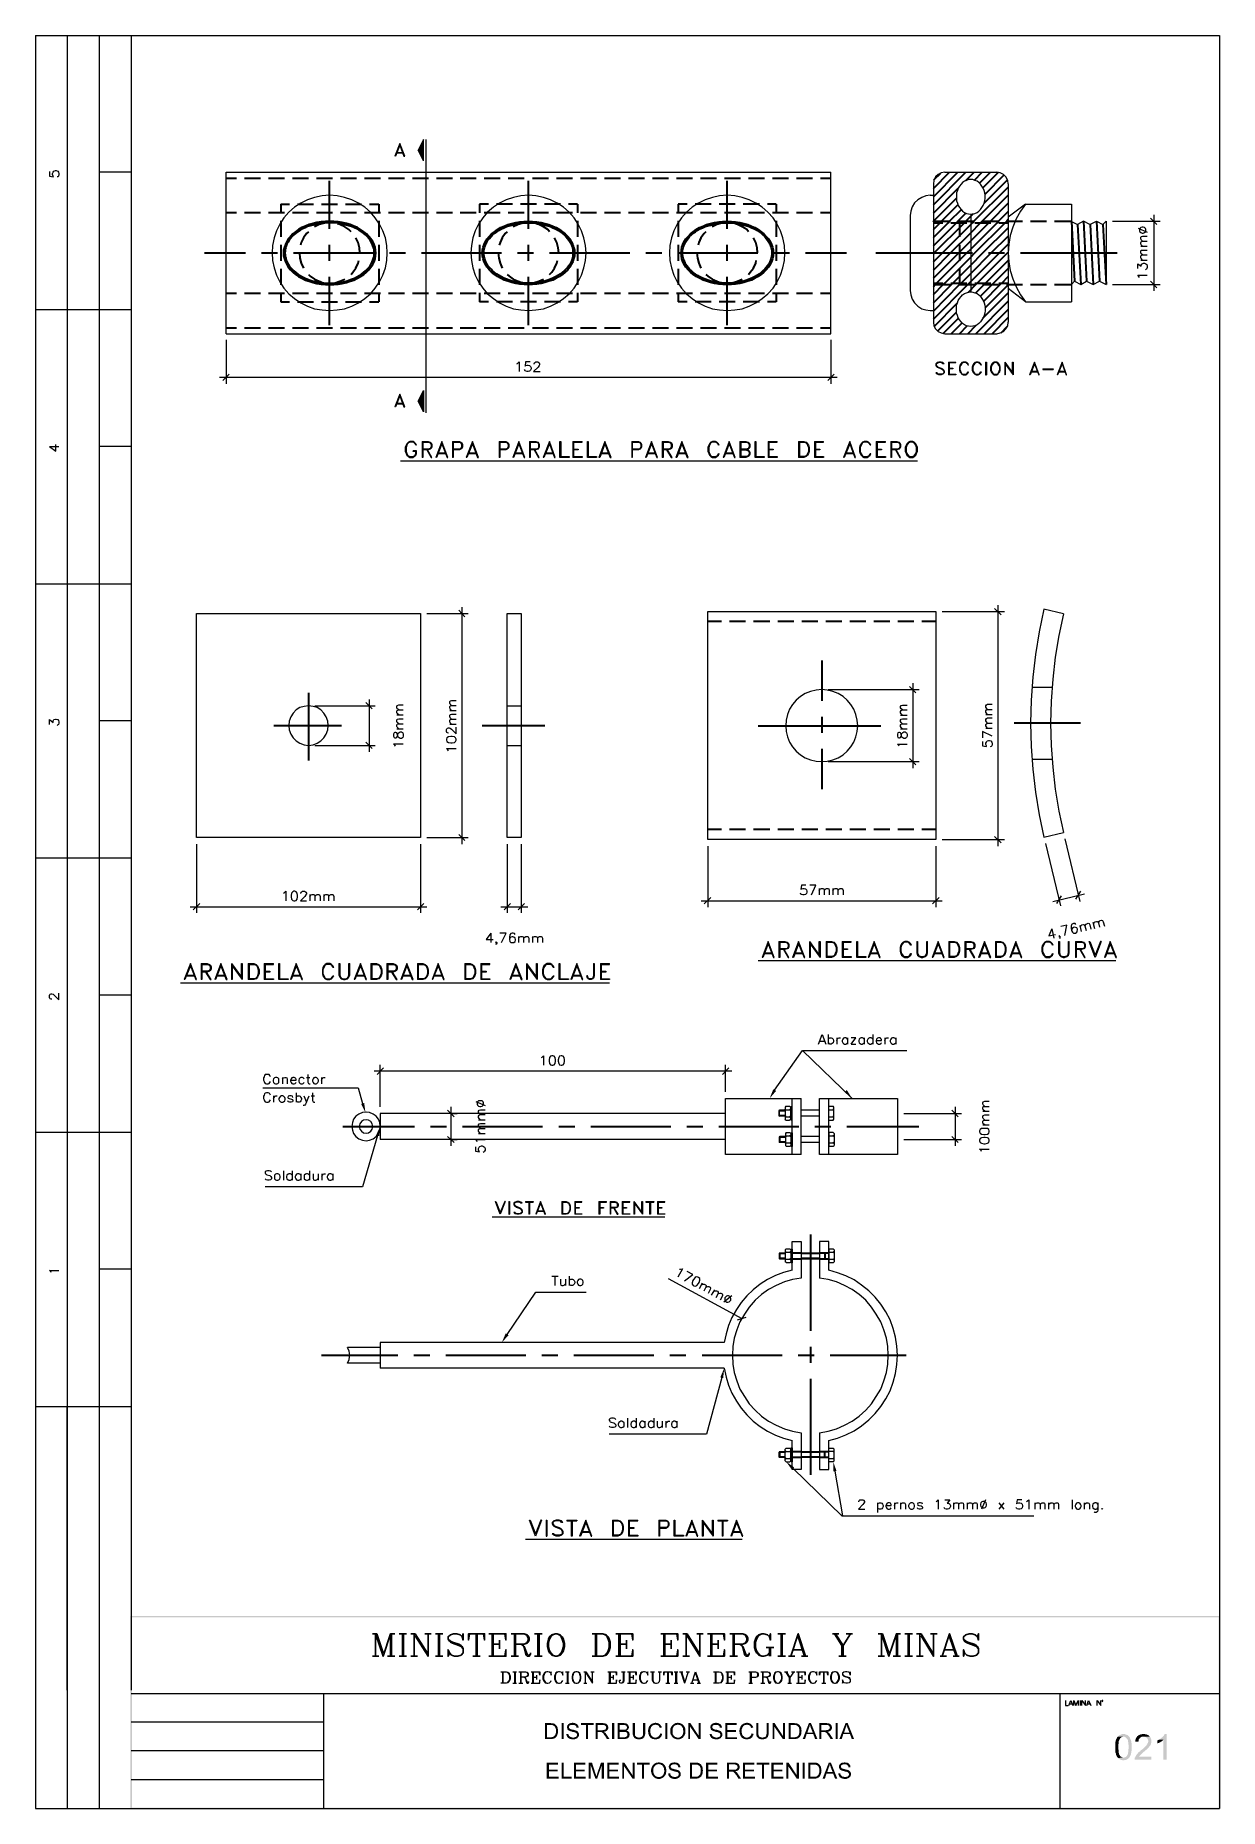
# Paper-space layout 'DGE_BT_019' of a CAD drawing. Header units: millimetres. Extents: x 8 to 202, y 3 to 294.
import ezdxf

# ---------------------------------------------------------------- set-up
doc = ezdxf.new("R2010")
doc.units = ezdxf.units.MM
for name, color, linetype, lineweight in [('DGE_CONTORNOS', 7, 'Continuous', 0), ('DGE_DATOS', 7, 'Continuous', 0), ('DGE_RELLENO', 7, 'Continuous', 0)]:
    doc.layers.add(name, color=color, linetype=linetype, lineweight=lineweight)

# ---------------------------------------------------------------- blocks, each defined once
blk = doc.blocks.new('DGE_BT_019')
at = {"layer": 'DGE_RELLENO', "true_color": 0x000000}
for points in [[(70.612, 275.1104), (71.501, 273.3747), (71.501, 276.846)], [(70.612, 233.9624), (71.501, 235.698), (71.501, 232.2267)], [(129.286, 120.89), (128.2277, 119.6624), (128.8203, 121.144)], [(140.5043, 120.6784), (140.8853, 121.017), (141.732, 119.6624)], [(61.2563, 118.731), (61.976, 117.2917), (61.7643, 118.9004)], [(63.7117, 113.651), (64.389, 115.048), (64.2197, 113.4817)], [(85.4287, 80.8427), (84.328, 79.6574), (84.963, 81.139)], [(120.142, 73.9424), (120.777, 75.424), (120.6077, 73.8154)], [(131.8683, 58.787), (130.937, 60.0994), (132.2493, 59.168)], [(138.6417, 58.4907), (138.6417, 60.0994), (139.192, 58.5754)], [(23.4527, 34.8263), (23.7067, 34.5723), (201.9723, 34.8263)], [(23.4527, 3.2456), (23.7067, 34.5723), (23.4527, 34.8263)], [(23.7067, 3.3726), (23.4527, 3.2456), (23.7067, 34.5723)], [(23.7067, 34.5723), (201.9723, 34.8263), (201.8453, 34.5723)], [(201.9723, 34.8263), (201.8453, 34.5723), (201.9723, 34.6993)], [(201.9723, 34.6993), (201.8453, 34.5723), (201.9723, 3.2456)], [(201.8453, 34.5723), (201.9723, 3.2456), (201.8453, 3.3726)], [(92.2867, 17.2579), (91.3977, 17.2579), (91.3977, 14.6333), (92.6253, 14.6333), (92.6677, 14.6756), (92.7947, 14.6756), (92.8793, 14.7179), (92.9217, 14.7603), (93.0063, 14.7603), (93.0487, 14.8026), (93.091, 14.8449), (93.1333, 14.8873), (93.1757, 14.9296), (91.7363, 14.9296), (91.7363, 16.9193), (92.2867, 16.9193), (93.1757, 16.9616), (93.1333, 17.0039), (93.091, 17.0463), (93.0063, 17.0886), (92.964, 17.131), (92.8793, 17.1733), (92.837, 17.1733), (92.7523, 17.2156), (92.456, 17.2156), (92.3713, 17.2579)], [(93.1757, 16.9616), (92.2867, 16.9193), (92.6253, 16.9193), (92.6677, 16.8769), (92.7523, 16.8769), (92.7947, 16.8346), (92.837, 16.7923), (92.9217, 16.7499), (92.964, 16.7076), (93.0063, 16.6653), (93.0487, 16.5806), (93.091, 16.5383), (93.091, 16.4959), (93.1333, 16.4113), (93.1333, 16.3689), (93.1757, 16.2843), (93.1757, 15.6493), (93.1333, 15.5646), (93.1333, 15.4376), (93.091, 15.4376), (93.091, 15.3529), (93.0487, 15.2683), (93.0063, 15.2259), (92.964, 15.1836), (92.9217, 15.1413), (92.8793, 15.0989), (92.837, 15.0566), (92.7523, 15.0143), (92.6677, 14.972), (92.5407, 14.972), (92.456, 14.9296), (91.7363, 14.9296), (93.1757, 14.9296), (93.2603, 14.972), (93.3027, 15.0566), (93.3027, 15.0989), (93.345, 15.1413), (93.3873, 15.2259), (93.4297, 15.2683), (93.4297, 15.3529), (93.472, 15.4376), (93.472, 15.5223), (93.5143, 15.5646), (93.5143, 15.8609), (93.5567, 15.9456), (93.5567, 15.988), (93.5143, 16.0726), (93.5143, 16.2843), (93.472, 16.3689), (93.472, 16.4959), (93.4297, 16.5806), (93.4297, 16.623), (93.3873, 16.6653), (93.345, 16.7499), (93.3027, 16.7923), (93.2603, 16.8769), (93.218, 16.9193)], [(94.107, 17.2579), (94.4457, 17.2579), (94.4457, 14.6333), (94.107, 14.6333), (94.107, 17.2579)], [(95.25, 15.4799), (94.9113, 15.4799), (94.9113, 15.3106), (94.9537, 15.2683), (94.9537, 15.1836), (94.996, 15.1413), (94.996, 15.0566), (95.0383, 15.0143), (95.0807, 14.972), (95.123, 14.8873), (96.012, 14.8873), (95.885, 14.8873), (95.8003, 14.9296), (95.7157, 14.9296), (95.6733, 14.972), (95.5887, 14.972), (95.5463, 15.0143), (95.504, 15.0566), (95.4193, 15.0989), (95.377, 15.1413), (95.3347, 15.1836), (95.3347, 15.2259), (95.2923, 15.2683), (95.25, 15.3529), (95.25, 15.4376)], [(95.9273, 17.3003), (95.8427, 17.3003), (95.8003, 17.2579), (95.5887, 17.2579), (95.504, 17.2156), (95.4617, 17.2156), (95.377, 17.1733), (95.3347, 17.131), (95.25, 17.0886), (95.2077, 17.0463), (95.1653, 17.0039), (95.123, 16.9193), (95.0807, 16.9193), (95.0807, 16.8346), (95.0383, 16.7923), (95.0383, 16.7076), (94.996, 16.623), (94.996, 16.4959), (95.0383, 16.4536), (95.0383, 16.3689), (95.0807, 16.2843), (95.0807, 16.2419), (95.123, 16.2419), (95.123, 16.1573), (95.2077, 16.115), (95.25, 16.0726), (95.2923, 16.0303), (95.377, 15.988), (95.4193, 15.988), (95.504, 15.9456), (95.5463, 15.9456), (95.631, 15.9033), (95.7157, 15.9033), (95.8003, 15.8609), (95.885, 15.8186), (95.9273, 15.8186), (96.0543, 15.7763), (96.1813, 15.7763), (96.266, 15.7339), (96.3083, 15.7339), (96.3507, 15.6916), (96.4353, 15.6916), (96.4777, 15.6493), (96.52, 15.607), (96.5623, 15.5646), (96.6047, 15.5223), (96.6047, 15.4799), (96.647, 15.3953), (96.647, 15.2683), (96.6047, 15.1836), (96.5623, 15.0989), (96.52, 15.0566), (96.4777, 15.0143), (96.4353, 14.972), (96.3507, 14.972), (96.3083, 14.9296), (96.2237, 14.9296), (96.139, 14.8873), (95.123, 14.8873), (95.1653, 14.8449), (95.25, 14.8026), (95.2923, 14.7603), (95.377, 14.7179), (95.4193, 14.6756), (95.504, 14.6756), (95.5887, 14.6333), (95.7157, 14.6333), (95.758, 14.5909), (96.012, 14.5909), (96.266, 14.5909), (96.3083, 14.6333), (96.393, 14.6333), (96.4353, 14.6756), (96.52, 14.6756), (96.52, 14.7179), (96.6047, 14.7179), (96.647, 14.7603), (96.7317, 14.8026), (96.774, 14.8873), (96.8163, 14.9296), (96.8587, 14.972), (96.901, 15.0143), (96.9433, 15.0989), (96.9433, 15.1413), (96.9857, 15.2259), (96.9857, 15.4799), (96.9433, 15.5646), (96.9433, 15.607), (96.901, 15.6916), (96.8587, 15.7339), (96.8163, 15.7763), (96.774, 15.8609), (96.7317, 15.9033), (96.6893, 15.9456), (96.6047, 15.988), (96.52, 15.988), (96.52, 16.0303), (96.4353, 16.0303), (96.3507, 16.0726), (96.3083, 16.0726), (96.2237, 16.115), (96.139, 16.115), (96.0543, 16.1573), (95.9697, 16.1573), (95.885, 16.1996), (95.8003, 16.1996), (95.7157, 16.2419), (95.631, 16.2419), (95.5463, 16.2843), (95.504, 16.3266), (95.4617, 16.3266), (95.4193, 16.3689), (95.4193, 16.4113), (95.377, 16.4536), (95.3347, 16.4959), (95.3347, 16.7076), (95.377, 16.7499), (95.4193, 16.8346), (95.4617, 16.8769), (95.504, 16.8769), (95.5463, 16.9193), (95.631, 16.9193), (95.6733, 16.9616), (96.7317, 16.9616), (96.6893, 17.0463), (96.6047, 17.0886), (96.5623, 17.131), (96.52, 17.1733), (96.4353, 17.1733), (96.4353, 17.2156), (96.3507, 17.2156), (96.3083, 17.2579), (96.0967, 17.2579), (96.012, 17.3003)], [(96.7317, 16.9616), (95.9273, 16.9616), (96.2237, 16.9616), (96.266, 16.9193), (96.3507, 16.8769), (96.393, 16.8346), (96.4353, 16.7923), (96.4777, 16.7499), (96.52, 16.7076), (96.52, 16.623), (96.5623, 16.5806), (96.5623, 16.4959), (96.901, 16.4959), (96.901, 16.6653), (96.8587, 16.7076), (96.8587, 16.7923), (96.8163, 16.8346), (96.774, 16.9193)], [(99.3563, 17.2579), (97.282, 17.2579), (97.282, 16.9193), (98.1287, 16.9193), (98.1287, 14.6333), (98.4673, 14.6333), (98.4673, 16.9193), (99.3563, 16.9193)], [(100.838, 17.2579), (99.695, 17.2579), (99.695, 14.6333), (100.0337, 14.6333), (100.0337, 15.7763), (100.4147, 15.7763), (101.0497, 15.8186), (101.092, 15.8186), (101.1767, 15.8609), (101.2613, 15.8609), (101.3037, 15.9033), (101.3883, 15.9033), (101.4307, 15.9456), (101.5153, 15.988), (101.5577, 16.0303), (101.6, 16.0726), (100.0337, 16.0726), (100.0337, 16.9616), (100.838, 16.9616), (101.6, 17.0039), (101.5577, 17.0463), (101.473, 17.0886), (101.4307, 17.131), (101.3883, 17.1733), (101.3037, 17.1733), (101.219, 17.2156), (101.0073, 17.2156), (100.9227, 17.2579)], [(101.6, 17.0039), (100.838, 16.9616), (100.965, 16.9616), (101.0497, 16.9193), (101.1343, 16.9193), (101.1767, 16.8769), (101.219, 16.8769), (101.2613, 16.8346), (101.3037, 16.7923), (101.346, 16.7499), (101.3883, 16.6653), (101.3883, 16.623), (101.4307, 16.5383), (101.4307, 16.4959), (101.3883, 16.4113), (101.3883, 16.3689), (101.346, 16.2843), (101.3037, 16.2419), (101.2613, 16.1996), (101.219, 16.1573), (101.1343, 16.1573), (101.1343, 16.115), (100.9227, 16.115), (100.838, 16.0726), (100.0337, 16.0726), (101.6, 16.0726), (101.6423, 16.115), (101.6847, 16.1996), (101.727, 16.2419), (101.727, 16.3266), (101.7693, 16.3689), (101.7693, 16.6653), (101.727, 16.7076), (101.727, 16.7923), (101.6847, 16.8769), (101.6423, 16.9193), (101.6423, 16.9616)], [(101.0497, 15.8186), (100.4147, 15.7763), (100.6687, 15.7763), (100.711, 15.7339), (100.7957, 15.6916), (100.838, 15.6493), (100.8803, 15.607), (100.965, 15.5223), (101.0073, 15.4799), (101.0073, 15.4376), (101.0497, 15.3953), (101.092, 15.3106), (101.1343, 15.2683), (101.219, 15.1836), (101.5577, 14.6333), (101.981, 14.6333), (101.5153, 15.3529), (101.473, 15.4376), (101.4307, 15.4799), (101.3883, 15.5223), (101.346, 15.607), (101.3037, 15.6493), (101.2613, 15.6916), (101.219, 15.6916), (101.1767, 15.7339), (101.092, 15.7763)], [(102.4043, 17.2579), (102.743, 17.2579), (102.743, 14.6333), (102.4043, 14.6333), (102.4043, 17.2579)], [(104.267, 17.2579), (103.2933, 17.2579), (103.2933, 14.6333), (104.6057, 14.6333), (104.648, 14.6756), (104.7327, 14.6756), (104.8173, 14.7179), (104.902, 14.7179), (104.9443, 14.7603), (104.9867, 14.8026), (105.029, 14.8026), (105.0713, 14.8449), (105.1137, 14.9296), (103.632, 14.9296), (103.632, 15.8186), (104.267, 15.8186), (105.1137, 15.8609), (105.029, 15.9033), (104.9867, 15.9456), (104.9443, 15.9456), (104.8597, 15.988), (104.775, 16.0303), (104.8597, 16.0726), (104.902, 16.115), (103.632, 16.1573), (103.632, 16.9193), (105.029, 16.9193), (104.9867, 17.0039), (104.9443, 17.0463), (104.902, 17.0886), (104.8173, 17.131), (104.775, 17.1733), (104.7327, 17.1733), (104.648, 17.2156), (104.4363, 17.2156), (104.3517, 17.2579)], [(105.029, 16.9193), (104.1823, 16.9193), (104.521, 16.9193), (104.5633, 16.8769), (104.648, 16.8769), (104.6903, 16.8346), (104.7327, 16.7499), (104.775, 16.7499), (104.775, 16.6653), (104.8173, 16.623), (104.8173, 16.4113), (104.775, 16.3689), (104.7327, 16.2843), (104.6903, 16.2419), (104.6057, 16.1996), (104.5633, 16.1573), (103.632, 16.1573), (104.902, 16.115), (104.9867, 16.1573), (105.029, 16.1996), (105.0713, 16.2419), (105.0713, 16.2843), (105.1137, 16.3689), (105.1137, 16.4113), (105.156, 16.4959), (105.156, 16.6653), (105.1137, 16.7076), (105.1137, 16.7923), (105.0713, 16.8346), (105.029, 16.9193)], [(105.1137, 15.8609), (104.267, 15.8186), (104.5633, 15.8186), (104.648, 15.7763), (104.6903, 15.7763), (104.7327, 15.7339), (104.8173, 15.6916), (104.8597, 15.6493), (104.8597, 15.607), (104.902, 15.5223), (104.902, 15.2259), (104.8597, 15.1836), (104.8173, 15.1413), (104.775, 15.0566), (104.7327, 15.0143), (104.6903, 15.0143), (104.6057, 14.972), (104.521, 14.972), (104.4787, 14.9296), (103.632, 14.9296), (105.1137, 14.9296), (105.156, 14.972), (105.1983, 15.0566), (105.2407, 15.0989), (105.2407, 15.2259), (105.283, 15.3106), (105.283, 15.4376), (105.2407, 15.5223), (105.2407, 15.607), (105.1983, 15.6493), (105.1983, 15.7339), (105.156, 15.7763)], [(106.1297, 17.2579), (105.791, 17.2579), (105.791, 15.3953), (105.8333, 15.3106), (105.8333, 15.1836), (105.8757, 15.1413), (105.8757, 15.0566), (105.918, 15.0143), (105.9603, 14.972), (106.0027, 14.8873), (106.7647, 14.8873), (106.68, 14.8873), (106.5953, 14.9296), (106.5107, 14.9296), (106.4683, 14.972), (106.426, 14.972), (106.3413, 15.0143), (106.299, 15.0566), (106.2567, 15.0989), (106.2143, 15.1836), (106.172, 15.2259), (106.172, 15.3529), (106.1297, 15.3953), (106.1297, 15.7339)], [(107.823, 17.2579), (107.4843, 17.2579), (107.4843, 15.4799), (107.442, 15.3953), (107.442, 15.2683), (107.3997, 15.2259), (107.3997, 15.1413), (107.3573, 15.0989), (107.315, 15.0566), (107.2727, 15.0143), (107.2303, 14.972), (107.1457, 14.972), (107.1033, 14.9296), (106.934, 14.9296), (106.8917, 14.8873), (106.0027, 14.8873), (106.045, 14.8449), (106.0873, 14.8026), (106.1297, 14.7603), (106.2143, 14.7179), (106.2567, 14.7179), (106.299, 14.6756), (106.3837, 14.6333), (106.5107, 14.6333), (106.553, 14.5909), (107.0187, 14.5909), (107.1033, 14.6333), (107.2303, 14.6333), (107.315, 14.6756), (107.3573, 14.7179), (107.442, 14.7179), (107.4843, 14.7603), (107.5267, 14.8449), (107.6113, 14.8873), (107.6537, 14.9296), (107.696, 14.972), (107.696, 15.0566), (107.7383, 15.0989), (107.7383, 15.1413), (107.7807, 15.2259), (107.7807, 15.3529), (107.823, 15.3953), (107.823, 15.7339)], [(109.5163, 17.3003), (109.4317, 17.3003), (109.3893, 17.2579), (109.22, 17.2579), (109.1777, 17.2156), (109.093, 17.2156), (109.0083, 17.1733), (108.966, 17.1733), (108.8813, 17.131), (108.839, 17.0886), (108.7967, 17.0463), (108.712, 17.0039), (108.6697, 16.9616), (108.6273, 16.9193), (108.585, 16.8346), (108.5427, 16.7923), (108.5003, 16.7499), (108.458, 16.6653), (108.4157, 16.5806), (108.4157, 16.5383), (108.3733, 16.4536), (108.3733, 16.4113), (108.331, 16.3266), (108.331, 16.1996), (108.2887, 16.115), (108.2887, 15.8186), (108.331, 15.7339), (108.331, 15.5223), (108.3733, 15.4376), (108.3733, 15.3953), (108.4157, 15.3106), (108.458, 15.2683), (108.458, 15.1836), (108.5003, 15.0989), (108.5427, 15.0566), (108.585, 15.0143), (108.6273, 14.9296), (108.6697, 14.8873), (108.712, 14.8449), (109.5163, 14.8873), (109.3047, 14.8873), (109.2623, 14.9296), (109.1777, 14.9296), (109.1353, 14.972), (109.0507, 15.0143), (109.0083, 15.0566), (108.966, 15.0989), (108.9237, 15.1413), (108.839, 15.1836), (108.839, 15.2259), (108.7967, 15.3106), (108.7543, 15.3953), (108.712, 15.4376), (108.712, 15.5646), (108.6697, 15.6493), (108.6697, 16.2419), (108.712, 16.3266), (108.712, 16.3689), (108.7543, 16.4536), (108.7543, 16.4959), (108.7967, 16.5806), (108.839, 16.623), (108.8813, 16.7076), (108.9237, 16.7499), (108.966, 16.7923), (109.0083, 16.8346), (109.0507, 16.8769), (109.093, 16.8769), (109.1777, 16.9193), (109.22, 16.9616), (109.3893, 16.9616), (109.4317, 17.0039), (110.2783, 17.0039), (110.236, 17.0463), (110.1937, 17.0886), (110.1513, 17.131), (110.109, 17.131), (110.0243, 17.1733), (109.982, 17.2156), (109.8973, 17.2156), (109.8127, 17.2579), (109.6857, 17.2579), (109.601, 17.3003)], [(110.2783, 15.5646), (110.2783, 15.5223), (110.236, 15.4799), (110.236, 15.3953), (110.1937, 15.3106), (110.1513, 15.2683), (110.109, 15.1836), (110.0667, 15.1413), (110.0243, 15.0989), (109.982, 15.0566), (109.982, 15.0143), (109.8973, 15.0143), (109.855, 14.972), (109.7703, 14.9296), (109.728, 14.9296), (109.6433, 14.8873), (109.5163, 14.8873), (108.712, 14.8449), (108.7967, 14.8026), (108.839, 14.7603), (108.8813, 14.7179), (108.966, 14.7179), (109.0083, 14.6756), (109.093, 14.6333), (109.22, 14.6333), (109.3047, 14.5909), (109.6857, 14.5909), (109.7703, 14.6333), (109.8973, 14.6333), (109.982, 14.6756), (110.0243, 14.7179), (110.109, 14.7179), (110.1513, 14.7603), (110.236, 14.8026), (110.236, 14.8449), (110.3207, 14.8873), (110.363, 14.9296), (110.4053, 14.972), (110.4477, 15.0566), (110.4477, 15.0989), (110.49, 15.1836), (110.5323, 15.2259), (110.5747, 15.3106), (110.5747, 15.3953), (110.617, 15.4799)], [(110.2783, 17.0039), (109.5163, 17.0039), (109.5587, 17.0039), (109.6433, 16.9616), (109.7703, 16.9616), (109.855, 16.9193), (109.8973, 16.8769), (109.9397, 16.8769), (109.982, 16.8346), (110.0667, 16.7923), (110.109, 16.7076), (110.109, 16.6653), (110.1513, 16.5806), (110.1937, 16.5383), (110.236, 16.4536), (110.5747, 16.5383), (110.5323, 16.5806), (110.5323, 16.623), (110.49, 16.7076), (110.4477, 16.7499), (110.4053, 16.8346), (110.363, 16.8769), (110.3207, 16.9616)], [(111.125, 17.2579), (111.4637, 17.2579), (111.4637, 14.6333), (111.125, 14.6333), (111.125, 17.2579)], [(112.395, 17.0039), (112.3527, 16.9616), (112.268, 16.9193), (112.268, 16.8769), (112.2257, 16.8346), (112.1833, 16.7923), (112.141, 16.7499), (112.0987, 16.6653), (112.0987, 16.623), (112.0563, 16.5806), (112.014, 16.4959), (112.014, 16.4113), (111.9717, 16.3689), (111.9717, 16.1996), (111.9293, 16.1573), (111.9293, 15.7339), (111.9717, 15.6493), (111.9717, 15.5223), (112.014, 15.4376), (112.014, 15.3953), (112.0563, 15.3106), (112.0987, 15.2683), (112.0987, 15.2259), (112.141, 15.1836), (112.1833, 15.0989), (112.2257, 15.0566), (112.268, 15.0143), (112.3103, 14.9296), (112.3527, 14.8873), (112.395, 14.8449), (112.4797, 14.8026), (112.522, 14.7603), (112.5643, 14.7603), (112.6067, 14.7179), (112.6913, 14.6756), (112.7337, 14.6756), (112.8183, 14.6333), (112.903, 14.6333), (112.9453, 14.5909), (113.1993, 14.5909), (113.411, 14.5909), (113.4957, 14.6333), (113.538, 14.6333), (113.6227, 14.6756), (113.665, 14.6756), (113.7497, 14.7179), (113.8343, 14.7603), (113.8767, 14.8026), (113.9613, 14.8449), (114.0037, 14.8873), (113.03, 14.8873), (112.9453, 14.9296), (112.903, 14.9296), (112.8183, 14.972), (112.776, 14.972), (112.6913, 15.0143), (112.649, 15.0566), (112.6067, 15.0989), (112.5643, 15.1413), (112.522, 15.1836), (112.4797, 15.2259), (112.4373, 15.2683), (112.4373, 15.3106), (112.395, 15.3953), (112.3527, 15.4376), (112.3527, 15.5223), (112.3103, 15.607), (112.3103, 16.2843), (112.3527, 16.3689), (112.3527, 16.4113), (112.395, 16.4959), (112.4373, 16.5383), (112.4373, 16.5806), (112.4797, 16.6653), (112.522, 16.7076), (112.5643, 16.7499), (112.6067, 16.7923), (112.649, 16.8346), (112.7337, 16.8769), (112.776, 16.8769), (112.8183, 16.9193), (112.903, 16.9616), (113.03, 16.9616), (113.1147, 17.0039), (113.1993, 17.0039)], [(113.1993, 17.3003), (113.1147, 17.3003), (113.03, 17.2579), (112.8183, 17.2579), (112.7337, 17.2156), (112.6913, 17.1733), (112.6067, 17.1733), (112.5643, 17.131), (112.4797, 17.0886), (112.4373, 17.0463), (112.395, 17.0039), (113.2417, 17.0039), (113.3263, 16.9616), (113.4533, 16.9616), (113.538, 16.9193), (113.5803, 16.8769), (113.665, 16.8769), (113.7073, 16.8346), (113.7497, 16.7923), (113.792, 16.7499), (113.8343, 16.6653), (113.8767, 16.623), (113.919, 16.5383), (113.9613, 16.4959), (114.0037, 16.4536), (114.0037, 16.3689), (114.046, 16.3266), (114.046, 16.0726), (114.0883, 16.0303), (114.0883, 15.7763), (114.046, 15.6916), (114.046, 15.5646), (114.0037, 15.4799), (114.0037, 15.4376), (113.9613, 15.3529), (113.919, 15.3106), (113.919, 15.2683), (113.8767, 15.2259), (113.8343, 15.1413), (113.7497, 15.0989), (113.7073, 15.0566), (113.665, 15.0143), (113.5803, 14.972), (113.538, 14.9296), (113.4533, 14.9296), (113.411, 14.8873), (113.1993, 14.8873), (114.0037, 14.8873), (114.046, 14.9296), (114.0883, 14.972), (114.1307, 15.0566), (114.173, 15.0989), (114.2153, 15.1413), (114.2577, 15.2259), (114.3, 15.3106), (114.3423, 15.3529), (114.3423, 15.4376), (114.3847, 15.4799), (114.3847, 15.6493), (114.427, 15.6916), (114.427, 16.1573), (114.3847, 16.2419), (114.3847, 16.3689), (114.3423, 16.4536), (114.3423, 16.4959), (114.3, 16.5806), (114.2577, 16.623), (114.2577, 16.6653), (114.2153, 16.7076), (114.2153, 16.7923), (114.173, 16.8346), (114.0883, 16.8769), (114.046, 16.9193), (114.0037, 17.0039), (113.9613, 17.0463), (113.8767, 17.0886), (113.8343, 17.131), (113.792, 17.131), (113.7497, 17.1733), (113.665, 17.1733), (113.6227, 17.2156), (113.538, 17.2579), (113.3263, 17.2579), (113.2417, 17.3003)], [(115.2313, 17.2579), (114.8927, 17.2579), (114.8927, 14.6333), (115.189, 14.6333), (115.189, 16.6653)], [(115.2313, 17.2579), (115.189, 16.6653), (116.586, 14.6333), (116.586, 15.1836)], [(116.9247, 17.2579), (116.586, 17.2579), (116.586, 14.6333), (116.9247, 14.6333)], [(118.745, 15.4799), (118.4063, 15.4799), (118.4063, 15.3106), (118.4487, 15.2683), (118.4487, 15.1836), (118.491, 15.1413), (118.491, 15.0566), (118.5333, 15.0143), (118.5757, 14.972), (118.618, 14.8873), (119.507, 14.8873), (119.38, 14.8873), (119.2953, 14.9296), (119.2107, 14.9296), (119.1683, 14.972), (119.0837, 14.972), (119.0413, 15.0143), (118.999, 15.0566), (118.9143, 15.0989), (118.872, 15.1413), (118.8297, 15.1836), (118.8297, 15.2259), (118.7873, 15.2683), (118.745, 15.3529), (118.745, 15.4376)], [(119.4223, 17.3003), (119.3377, 17.3003), (119.2953, 17.2579), (119.0837, 17.2579), (118.999, 17.2156), (118.9567, 17.2156), (118.872, 17.1733), (118.8297, 17.131), (118.745, 17.0886), (118.7027, 17.0463), (118.6603, 17.0039), (118.618, 16.9193), (118.5757, 16.9193), (118.5757, 16.8346), (118.5333, 16.7923), (118.5333, 16.7076), (118.491, 16.623), (118.491, 16.4959), (118.5333, 16.4536), (118.5333, 16.3689), (118.5757, 16.2843), (118.5757, 16.2419), (118.618, 16.2419), (118.618, 16.1573), (118.7027, 16.115), (118.745, 16.0726), (118.7873, 16.0303), (118.872, 15.988), (118.9143, 15.988), (118.999, 15.9456), (119.0413, 15.9456), (119.126, 15.9033), (119.2107, 15.9033), (119.2953, 15.8609), (119.38, 15.8186), (119.4223, 15.8186), (119.5493, 15.7763), (119.6763, 15.7763), (119.761, 15.7339), (119.8033, 15.7339), (119.8457, 15.6916), (119.9303, 15.6916), (119.9727, 15.6493), (120.015, 15.607), (120.0573, 15.5646), (120.0997, 15.5223), (120.0997, 15.4799), (120.142, 15.3953), (120.142, 15.2683), (120.0997, 15.1836), (120.0573, 15.0989), (120.015, 15.0566), (119.9727, 15.0143), (119.9303, 14.972), (119.8457, 14.972), (119.8033, 14.9296), (119.7187, 14.9296), (119.634, 14.8873), (118.618, 14.8873), (118.6603, 14.8449), (118.745, 14.8026), (118.7873, 14.7603), (118.872, 14.7179), (118.9143, 14.6756), (118.999, 14.6756), (119.0837, 14.6333), (119.2107, 14.6333), (119.253, 14.5909), (119.507, 14.5909), (119.761, 14.5909), (119.8033, 14.6333), (119.888, 14.6333), (119.9303, 14.6756), (120.015, 14.6756), (120.015, 14.7179), (120.0997, 14.7179), (120.142, 14.7603), (120.2267, 14.8026), (120.269, 14.8873), (120.3113, 14.9296), (120.3537, 14.972), (120.396, 15.0143), (120.4383, 15.0989), (120.4383, 15.1413), (120.4807, 15.2259), (120.4807, 15.4799), (120.4383, 15.5646), (120.4383, 15.607), (120.396, 15.6916), (120.3537, 15.7339), (120.3113, 15.7763), (120.269, 15.8609), (120.2267, 15.9033), (120.1843, 15.9456), (120.0997, 15.988), (120.015, 15.988), (120.015, 16.0303), (119.9303, 16.0303), (119.8457, 16.0726), (119.8033, 16.0726), (119.7187, 16.115), (119.634, 16.115), (119.5493, 16.1573), (119.4647, 16.1573), (119.38, 16.1996), (119.2953, 16.1996), (119.2107, 16.2419), (119.126, 16.2419), (119.0413, 16.2843), (118.999, 16.3266), (118.9567, 16.3266), (118.9143, 16.3689), (118.9143, 16.4113), (118.872, 16.4536), (118.8297, 16.4959), (118.8297, 16.7076), (118.872, 16.7499), (118.9143, 16.8346), (118.9567, 16.8769), (118.999, 16.8769), (119.0413, 16.9193), (119.126, 16.9193), (119.1683, 16.9616), (120.2267, 16.9616), (120.1843, 17.0463), (120.0997, 17.0886), (120.0573, 17.131), (120.015, 17.1733), (119.9303, 17.1733), (119.9303, 17.2156), (119.8457, 17.2156), (119.8033, 17.2579), (119.5917, 17.2579), (119.507, 17.3003)], [(120.2267, 16.9616), (119.4223, 16.9616), (119.7187, 16.9616), (119.761, 16.9193), (119.8457, 16.8769), (119.888, 16.8346), (119.9303, 16.7923), (119.9727, 16.7499), (120.015, 16.7076), (120.015, 16.623), (120.0573, 16.5806), (120.0573, 16.4959), (120.396, 16.4959), (120.396, 16.6653), (120.3537, 16.7076), (120.3537, 16.7923), (120.3113, 16.8346), (120.269, 16.9193)], [(122.809, 17.2579), (120.9463, 17.2579), (120.9463, 14.6333), (122.8937, 14.6333), (122.8937, 14.9296), (121.285, 14.9296), (121.285, 15.8186), (122.7243, 15.8186), (122.7243, 16.115), (121.285, 16.115), (121.285, 16.9193), (122.809, 16.9193)], [(124.5023, 17.3003), (124.4177, 17.3003), (124.3753, 17.2579), (124.206, 17.2579), (124.1637, 17.2156), (124.079, 17.2156), (123.9943, 17.1733), (123.952, 17.1733), (123.8673, 17.131), (123.825, 17.0886), (123.7827, 17.0463), (123.698, 17.0039), (123.6557, 16.9616), (123.6133, 16.9193), (123.571, 16.8346), (123.5287, 16.7923), (123.4863, 16.7499), (123.444, 16.6653), (123.4017, 16.5806), (123.4017, 16.5383), (123.3593, 16.4536), (123.3593, 16.4113), (123.317, 16.3266), (123.317, 16.1996), (123.2747, 16.115), (123.2747, 15.8186), (123.317, 15.7339), (123.317, 15.5223), (123.3593, 15.4376), (123.3593, 15.3953), (123.4017, 15.3106), (123.444, 15.2683), (123.444, 15.1836), (123.4863, 15.0989), (123.5287, 15.0566), (123.571, 15.0143), (123.6133, 14.9296), (123.6557, 14.8873), (123.698, 14.8449), (124.5023, 14.8873), (124.2907, 14.8873), (124.2483, 14.9296), (124.1637, 14.9296), (124.1213, 14.972), (124.0367, 15.0143), (123.9943, 15.0566), (123.952, 15.0989), (123.9097, 15.1413), (123.825, 15.1836), (123.825, 15.2259), (123.7827, 15.3106), (123.7403, 15.3953), (123.698, 15.4376), (123.698, 15.5646), (123.6557, 15.6493), (123.6557, 16.2419), (123.698, 16.3266), (123.698, 16.3689), (123.7403, 16.4536), (123.7403, 16.4959), (123.7827, 16.5806), (123.825, 16.623), (123.8673, 16.7076), (123.9097, 16.7499), (123.952, 16.7923), (123.9943, 16.8346), (124.0367, 16.8769), (124.079, 16.8769), (124.1637, 16.9193), (124.206, 16.9616), (124.3753, 16.9616), (124.4177, 17.0039), (125.2643, 17.0039), (125.222, 17.0463), (125.1797, 17.0886), (125.1373, 17.131), (125.095, 17.131), (125.0103, 17.1733), (124.968, 17.2156), (124.8833, 17.2156), (124.7987, 17.2579), (124.6717, 17.2579), (124.587, 17.3003)], [(125.2643, 15.5646), (125.2643, 15.5223), (125.222, 15.4799), (125.222, 15.3953), (125.1797, 15.3106), (125.1373, 15.2683), (125.095, 15.1836), (125.0527, 15.1413), (125.0103, 15.0989), (124.968, 15.0566), (124.968, 15.0143), (124.8833, 15.0143), (124.841, 14.972), (124.7563, 14.9296), (124.714, 14.9296), (124.6293, 14.8873), (124.5023, 14.8873), (123.698, 14.8449), (123.7827, 14.8026), (123.825, 14.7603), (123.8673, 14.7179), (123.952, 14.7179), (123.9943, 14.6756), (124.079, 14.6333), (124.206, 14.6333), (124.2907, 14.5909), (124.6717, 14.5909), (124.7563, 14.6333), (124.8833, 14.6333), (124.968, 14.6756), (125.0103, 14.7179), (125.095, 14.7179), (125.1373, 14.7603), (125.222, 14.8026), (125.222, 14.8449), (125.3067, 14.8873), (125.349, 14.9296), (125.3913, 14.972), (125.4337, 15.0566), (125.4337, 15.0989), (125.476, 15.1836), (125.5183, 15.2259), (125.5607, 15.3106), (125.5607, 15.3953), (125.603, 15.4799)], [(125.2643, 17.0039), (124.5023, 17.0039), (124.5447, 17.0039), (124.6293, 16.9616), (124.7563, 16.9616), (124.841, 16.9193), (124.8833, 16.8769), (124.9257, 16.8769), (124.968, 16.8346), (125.0527, 16.7923), (125.095, 16.7076), (125.095, 16.6653), (125.1373, 16.5806), (125.1797, 16.5383), (125.222, 16.4536), (125.5607, 16.5383), (125.5183, 16.5806), (125.5183, 16.623), (125.476, 16.7076), (125.4337, 16.7499), (125.3913, 16.8346), (125.349, 16.8769), (125.3067, 16.9616)], [(126.365, 17.2579), (126.0263, 17.2579), (126.0263, 15.3953), (126.0687, 15.3106), (126.0687, 15.1836), (126.111, 15.1413), (126.111, 15.0566), (126.1533, 15.0143), (126.1957, 14.972), (126.238, 14.8873), (127, 14.8873), (126.9153, 14.8873), (126.8307, 14.9296), (126.746, 14.9296), (126.7037, 14.972), (126.6613, 14.972), (126.5767, 15.0143), (126.5343, 15.0566), (126.492, 15.0989), (126.4497, 15.1836), (126.4073, 15.2259), (126.4073, 15.3529), (126.365, 15.3953), (126.365, 15.7339)], [(128.0583, 17.2579), (127.7197, 17.2579), (127.7197, 15.4799), (127.6773, 15.3953), (127.6773, 15.2683), (127.635, 15.2259), (127.635, 15.1413), (127.5927, 15.0989), (127.5503, 15.0566), (127.508, 15.0143), (127.4657, 14.972), (127.381, 14.972), (127.3387, 14.9296), (127.1693, 14.9296), (127.127, 14.8873), (126.238, 14.8873), (126.2803, 14.8449), (126.3227, 14.8026), (126.365, 14.7603), (126.4497, 14.7179), (126.492, 14.7179), (126.5343, 14.6756), (126.619, 14.6333), (126.746, 14.6333), (126.7883, 14.5909), (127.254, 14.5909), (127.3387, 14.6333), (127.4657, 14.6333), (127.5503, 14.6756), (127.5927, 14.7179), (127.6773, 14.7179), (127.7197, 14.7603), (127.762, 14.8449), (127.8467, 14.8873), (127.889, 14.9296), (127.9313, 14.972), (127.9313, 15.0566), (127.9737, 15.0989), (127.9737, 15.1413), (128.016, 15.2259), (128.016, 15.3529), (128.0583, 15.3953), (128.0583, 15.7339)], [(129.032, 17.2579), (128.6933, 17.2579), (128.6933, 14.6333), (128.9897, 14.6333), (128.9897, 16.6653)], [(129.032, 17.2579), (128.9897, 16.6653), (130.3867, 14.6333), (130.3867, 15.1836)], [(130.7253, 17.2579), (130.3867, 17.2579), (130.3867, 14.6333), (130.7253, 14.6333)], [(132.207, 17.2579), (131.318, 17.2579), (131.318, 14.6333), (132.5457, 14.6333), (132.588, 14.6756), (132.715, 14.6756), (132.7997, 14.7179), (132.842, 14.7603), (132.9267, 14.7603), (132.969, 14.8026), (133.0113, 14.8449), (133.0537, 14.8873), (133.096, 14.9296), (131.6567, 14.9296), (131.6567, 16.9193), (132.207, 16.9193), (133.096, 16.9616), (133.0537, 17.0039), (133.0113, 17.0463), (132.9267, 17.0886), (132.8843, 17.131), (132.7997, 17.1733), (132.7573, 17.1733), (132.6727, 17.2156), (132.3763, 17.2156), (132.2917, 17.2579)], [(133.096, 16.9616), (132.207, 16.9193), (132.5457, 16.9193), (132.588, 16.8769), (132.6727, 16.8769), (132.715, 16.8346), (132.7573, 16.7923), (132.842, 16.7499), (132.8843, 16.7076), (132.9267, 16.6653), (132.969, 16.5806), (133.0113, 16.5383), (133.0113, 16.4959), (133.0537, 16.4113), (133.0537, 16.3689), (133.096, 16.2843), (133.096, 15.6493), (133.0537, 15.5646), (133.0537, 15.4376), (133.0113, 15.4376), (133.0113, 15.3529), (132.969, 15.2683), (132.9267, 15.2259), (132.8843, 15.1836), (132.842, 15.1413), (132.7997, 15.0989), (132.7573, 15.0566), (132.6727, 15.0143), (132.588, 14.972), (132.461, 14.972), (132.3763, 14.9296), (131.6567, 14.9296), (133.096, 14.9296), (133.1807, 14.972), (133.223, 15.0566), (133.223, 15.0989), (133.2653, 15.1413), (133.3077, 15.2259), (133.35, 15.2683), (133.35, 15.3529), (133.3923, 15.4376), (133.3923, 15.5223), (133.4347, 15.5646), (133.4347, 15.8609), (133.477, 15.9456), (133.477, 15.988), (133.4347, 16.0726), (133.4347, 16.2843), (133.3923, 16.3689), (133.3923, 16.4959), (133.35, 16.5806), (133.35, 16.623), (133.3077, 16.6653), (133.2653, 16.7499), (133.223, 16.7923), (133.1807, 16.8769), (133.1383, 16.9193)], [(135.001, 17.2579), (134.6623, 17.2579), (133.6463, 14.6333), (134.0273, 14.6333), (134.2813, 15.4376), (135.382, 15.4376), (134.4083, 15.6916), (134.6623, 16.4536), (134.6623, 16.4959), (134.7047, 16.5383), (134.747, 16.623), (134.747, 16.6653), (134.7893, 16.7499), (134.7893, 16.8769), (134.8317, 16.9616)], [(135.001, 17.2579), (134.8317, 16.9616), (134.8317, 16.8769), (134.874, 16.7923), (134.874, 16.7499), (134.9163, 16.6653), (134.9587, 16.5806), (134.9587, 16.4959), (135.001, 16.4113), (135.2973, 15.6916), (134.4083, 15.6916), (135.382, 15.4376), (135.6783, 14.6333), (136.0593, 14.6333)], [(137.4987, 17.2579), (136.3557, 17.2579), (136.3557, 14.6333), (136.6943, 14.6333), (136.6943, 15.7763), (137.0753, 15.7763), (137.7103, 15.8186), (137.7527, 15.8186), (137.8373, 15.8609), (137.922, 15.8609), (137.9643, 15.9033), (138.049, 15.9033), (138.0913, 15.9456), (138.176, 15.988), (138.2183, 16.0303), (138.2607, 16.0726), (136.6943, 16.0726), (136.6943, 16.9616), (137.4987, 16.9616), (138.2607, 17.0039), (138.2183, 17.0463), (138.1337, 17.0886), (138.0913, 17.131), (138.049, 17.1733), (137.9643, 17.1733), (137.8797, 17.2156), (137.668, 17.2156), (137.5833, 17.2579)], [(138.2607, 17.0039), (137.4987, 16.9616), (137.6257, 16.9616), (137.7103, 16.9193), (137.795, 16.9193), (137.8373, 16.8769), (137.8797, 16.8769), (137.922, 16.8346), (137.9643, 16.7923), (138.0067, 16.7499), (138.049, 16.6653), (138.049, 16.623), (138.0913, 16.5383), (138.0913, 16.4959), (138.049, 16.4113), (138.049, 16.3689), (138.0067, 16.2843), (137.9643, 16.2419), (137.922, 16.1996), (137.8797, 16.1573), (137.795, 16.1573), (137.795, 16.115), (137.5833, 16.115), (137.4987, 16.0726), (136.6943, 16.0726), (138.2607, 16.0726), (138.303, 16.115), (138.3453, 16.1996), (138.3877, 16.2419), (138.3877, 16.3266), (138.43, 16.3689), (138.43, 16.6653), (138.3877, 16.7076), (138.3877, 16.7923), (138.3453, 16.8769), (138.303, 16.9193), (138.303, 16.9616)], [(137.7103, 15.8186), (137.0753, 15.7763), (137.3293, 15.7763), (137.3717, 15.7339), (137.4563, 15.6916), (137.4987, 15.6493), (137.541, 15.607), (137.6257, 15.5223), (137.668, 15.4799), (137.668, 15.4376), (137.7103, 15.3953), (137.7527, 15.3106), (137.795, 15.2683), (137.8797, 15.1836), (138.2183, 14.6333), (138.6417, 14.6333), (138.176, 15.3529), (138.1337, 15.4376), (138.0913, 15.4799), (138.049, 15.5223), (138.0067, 15.607), (137.9643, 15.6493), (137.922, 15.6916), (137.8797, 15.6916), (137.8373, 15.7339), (137.7527, 15.7763)], [(139.0227, 17.2579), (139.3613, 17.2579), (139.3613, 14.6333), (139.0227, 14.6333), (139.0227, 17.2579)], [(141.0123, 17.2579), (140.6737, 17.2579), (139.6577, 14.6333), (140.0387, 14.6333), (140.2927, 15.4376), (141.3933, 15.4376), (140.4197, 15.6916), (140.6737, 16.4536), (140.6737, 16.4959), (140.716, 16.5383), (140.7583, 16.623), (140.7583, 16.6653), (140.8007, 16.7499), (140.8007, 16.8769), (140.843, 16.9616)], [(141.0123, 17.2579), (140.843, 16.9616), (140.843, 16.8769), (140.8853, 16.7923), (140.8853, 16.7499), (140.9277, 16.6653), (140.97, 16.5806), (140.97, 16.4959), (141.0123, 16.4113), (141.3087, 15.6916), (140.4197, 15.6916), (141.3933, 15.4376), (141.6897, 14.6333), (142.0707, 14.6333)], [(185.293, 15.0143), (185.2083, 14.9296), (185.166, 14.8449), (185.1237, 14.7179), (185.039, 14.6333), (184.9967, 14.5063), (184.9967, 14.464), (184.9543, 14.3793), (184.9543, 14.2946), (184.912, 14.1676), (184.912, 13.956), (184.8697, 13.8289), (184.8697, 12.813), (184.912, 12.6859), (184.912, 12.432), (184.9543, 12.3049), (184.9967, 12.2203), (184.9967, 12.0933), (185.039, 12.0086), (185.0813, 11.9239), (185.1237, 11.8393), (185.166, 11.7546), (185.2083, 11.6699), (185.2507, 11.6276), (185.3353, 11.5429), (186.2243, 11.5853), (186.182, 11.5853), (186.055, 11.6276), (185.9703, 11.6276), (185.8857, 11.7123), (185.801, 11.7546), (185.7163, 11.8393), (185.6317, 11.9239), (185.6317, 11.9663), (185.5893, 12.0086), (185.547, 12.0933), (185.5047, 12.1779), (185.5047, 12.2626), (185.4623, 12.3473), (185.4623, 12.4743), (185.42, 12.6013), (185.42, 12.8553), (185.3777, 12.9823), (185.3777, 13.7019), (185.42, 13.8713), (185.42, 14.0829), (185.4623, 14.2099), (185.4623, 14.3369), (185.5047, 14.4216), (185.547, 14.5063), (185.5893, 14.5909), (185.6317, 14.6756), (185.6317, 14.7179), (185.7163, 14.8026), (185.801, 14.8873), (185.8857, 14.9296), (186.0127, 14.972), (186.0973, 15.0143), (186.2243, 15.0143)], [(186.2243, 15.4376), (185.9703, 15.4376), (185.8433, 15.3953), (185.7587, 15.3529), (185.6317, 15.3106), (185.547, 15.2683), (185.4623, 15.1836), (185.42, 15.1836), (185.3777, 15.0989), (185.293, 15.0143), (186.3513, 15.0143), (186.4783, 14.972), (186.563, 14.9296), (186.6477, 14.8449), (186.7323, 14.7603), (186.817, 14.6756), (186.8593, 14.5909), (186.9017, 14.5486), (186.944, 14.464), (186.944, 14.3793), (186.9863, 14.2523), (186.9863, 14.1676), (187.0287, 14.0406), (187.0287, 13.7866), (187.071, 13.6173), (187.071, 13.1093), (187.0287, 12.94), (187.0287, 12.5589), (186.9863, 12.432), (186.9863, 12.3473), (186.944, 12.2203), (186.9017, 12.1356), (186.9017, 12.0509), (186.8593, 12.0086), (186.817, 11.9239), (186.7747, 11.8816), (186.69, 11.797), (186.6053, 11.7123), (186.5207, 11.6699), (186.436, 11.6276), (186.309, 11.5853), (186.2243, 11.5853), (185.3353, 11.5429), (185.3777, 11.4583), (185.4623, 11.4159), (185.5893, 11.3313), (185.674, 11.289), (185.7587, 11.2466), (185.8857, 11.2043), (185.9703, 11.2043), (186.0973, 11.1619), (186.2243, 11.1619), (186.3513, 11.1619), (186.4783, 11.2043), (186.6053, 11.2043), (186.69, 11.2466), (186.817, 11.289), (186.9017, 11.3736), (186.9863, 11.4159), (187.0287, 11.4583), (187.071, 11.5006), (187.1557, 11.5853), (187.2403, 11.6699), (187.2827, 11.797), (187.325, 11.8816), (187.4097, 12.0086), (187.452, 12.1356), (187.452, 12.2626), (187.4943, 12.3473), (187.5367, 12.432), (187.5367, 12.6859), (187.579, 12.7706), (187.579, 13.9136), (187.5367, 13.9983), (187.5367, 14.1253), (187.4943, 14.2099), (187.4943, 14.2946), (187.452, 14.4216), (187.4097, 14.5063), (187.3673, 14.6333), (187.325, 14.7179), (187.2827, 14.8449), (187.2403, 14.9296), (187.1557, 15.0143), (187.071, 15.0989), (186.9863, 15.1836), (186.9017, 15.2683), (186.817, 15.3106), (186.7747, 15.3106), (186.69, 15.3529), (186.563, 15.3953), (186.4783, 15.4376), (186.3513, 15.4376)], [(190.5423, 15.0143), (189.484, 15.0143), (189.6957, 15.0143), (189.7803, 14.972), (189.9073, 14.9296), (189.992, 14.8873), (190.0767, 14.8026), (190.1613, 14.7179), (190.2037, 14.6333), (190.246, 14.5063), (190.2883, 14.4216), (190.2883, 14.2099), (190.246, 14.1253), (190.246, 13.9983), (190.1613, 13.9136), (190.119, 13.7866), (190.0343, 13.6596), (189.992, 13.6173), (189.9497, 13.5326), (189.865, 13.4903), (189.8227, 13.4056), (189.738, 13.3209), (189.6533, 13.2363), (189.5687, 13.1516), (189.4417, 13.0669), (189.357, 12.9823), (189.23, 12.8976), (189.103, 12.813), (189.0183, 12.7283), (188.9337, 12.6013), (188.8067, 12.5589), (188.722, 12.4743), (188.6373, 12.3896), (188.595, 12.3049), (188.5103, 12.2203), (188.468, 12.1779), (188.3833, 12.0933), (188.341, 12.0086), (188.2563, 11.8816), (188.214, 11.797), (188.1717, 11.7123), (188.1293, 11.5853), (188.087, 11.5853), (188.087, 11.4583), (188.0447, 11.3736), (188.0447, 11.2466), (190.7963, 11.2466), (190.7963, 11.7546), (188.7643, 11.7546), (188.849, 11.8393), (188.8913, 11.9239), (188.976, 12.0086), (189.0183, 12.0509), (189.0607, 12.0933), (189.1453, 12.1779), (189.23, 12.2626), (189.3147, 12.3473), (189.4417, 12.432), (189.5687, 12.5589), (189.611, 12.5589), (189.738, 12.6859), (189.8227, 12.7706), (189.9497, 12.8553), (190.0343, 12.94), (190.119, 13.0246), (190.1613, 13.0669), (190.246, 13.1516), (190.3307, 13.2363), (190.373, 13.2786), (190.4153, 13.3209), (190.4577, 13.4056), (190.5423, 13.4903), (190.627, 13.6173), (190.6693, 13.7019), (190.7117, 13.7866), (190.7117, 13.8289), (190.754, 13.956), (190.7963, 14.0406), (190.7963, 14.5486), (190.754, 14.6333), (190.7117, 14.7603), (190.6693, 14.8449), (190.627, 14.9296)], [(189.5263, 15.4376), (189.2723, 15.4376), (189.1453, 15.3953), (189.0183, 15.3953), (188.9337, 15.3529), (188.8067, 15.3106), (188.722, 15.2683), (188.6373, 15.1836), (188.5527, 15.1413), (188.468, 15.0566), (188.4257, 14.972), (188.341, 14.8873), (188.2987, 14.8026), (188.2563, 14.7179), (188.214, 14.5909), (188.1717, 14.5063), (188.1717, 14.3793), (188.1293, 14.2523), (188.6797, 14.1676), (188.6797, 14.2946), (188.722, 14.4216), (188.722, 14.5486), (188.7643, 14.6333), (188.849, 14.7179), (188.8913, 14.8026), (188.976, 14.8449), (189.0607, 14.9296), (189.1453, 14.972), (189.2723, 15.0143), (190.5423, 15.0143), (190.4577, 15.0989), (190.373, 15.1836), (190.2883, 15.2683), (190.2037, 15.3106), (190.0767, 15.3529), (189.992, 15.3953), (189.865, 15.3953), (189.738, 15.4376), (189.6533, 15.4376)], [(192.0663, 14.5486), (191.9817, 14.5063), (191.897, 14.464), (191.77, 14.3793), (191.77, 13.9136), (191.897, 13.956), (191.9817, 13.9983), (192.1087, 14.0406), (192.1933, 14.0829), (192.3203, 14.1676), (192.4473, 14.2523), (192.532, 14.2946), (192.659, 14.3793), (192.7013, 14.464), (192.786, 14.5063)], [(193.294, 15.4376), (192.9553, 15.4376), (192.913, 15.3529), (192.8707, 15.2259), (192.786, 15.1413), (192.7013, 15.0566), (192.6167, 14.972), (192.532, 14.8873), (192.4473, 14.8449), (192.3627, 14.7603), (192.278, 14.6756), (192.1933, 14.6333), (192.0663, 14.5486), (192.786, 14.5063), (192.786, 11.2466), (193.294, 11.2466)], [(93.5567, 10.781), (91.694, 10.781), (91.694, 8.1563), (93.6413, 8.1563), (93.6413, 8.4526), (92.0327, 8.4526), (92.0327, 9.3416), (93.472, 9.3416), (93.472, 9.638), (92.0327, 9.638), (92.0327, 10.4423), (93.5567, 10.4423)], [(94.4457, 10.781), (94.107, 10.781), (94.107, 8.1563), (95.758, 8.1563), (95.758, 8.4526), (94.4457, 8.4526)], [(98.0017, 10.781), (96.139, 10.781), (96.139, 8.1563), (98.0863, 8.1563), (98.0863, 8.4526), (96.4777, 8.4526), (96.4777, 9.3416), (97.917, 9.3416), (97.917, 9.638), (96.4777, 9.638), (96.4777, 10.4423), (98.0017, 10.4423)], [(99.1023, 10.781), (98.552, 10.781), (98.552, 8.1563), (98.8907, 8.1563), (98.8907, 10.3576)], [(99.1023, 10.781), (98.8907, 10.3576), (99.6527, 8.1563), (99.822, 8.5373), (99.822, 8.622), (99.7797, 8.6643), (99.7797, 8.7489), (99.7373, 8.8336), (99.695, 8.9183)], [(101.0497, 10.781), (100.584, 10.781), (99.949, 8.9606), (99.949, 8.8759), (99.9067, 8.7913), (99.8643, 8.7066), (99.8643, 8.5796), (99.822, 8.5373), (99.6527, 8.1563), (99.949, 8.1563), (100.711, 10.3576)], [(101.0497, 10.781), (100.711, 10.3576), (100.711, 8.1563), (101.0497, 8.1563)], [(103.4627, 10.781), (101.6, 10.781), (101.6, 8.1563), (103.5473, 8.1563), (103.5473, 8.4526), (101.9387, 8.4526), (101.9387, 9.3416), (103.378, 9.3416), (103.378, 9.638), (101.9387, 9.638), (101.9387, 10.4423), (103.4627, 10.4423)], [(104.394, 10.781), (104.0553, 10.781), (104.0553, 8.1563), (104.3517, 8.1563), (104.3517, 10.1883)], [(104.394, 10.781), (104.3517, 10.1883), (105.7487, 8.1563), (105.7487, 8.7066)], [(106.0873, 10.781), (105.7487, 10.781), (105.7487, 8.1563), (106.0873, 8.1563)], [(108.5427, 10.781), (106.4683, 10.781), (106.4683, 10.4423), (107.315, 10.4423), (107.315, 8.1563), (107.6537, 8.1563), (107.6537, 10.4423), (108.5427, 10.4423)], [(109.2623, 10.5269), (109.22, 10.4846), (109.1353, 10.4423), (109.1353, 10.3999), (109.093, 10.3576), (109.0507, 10.3153), (109.0083, 10.273), (108.966, 10.1883), (108.966, 10.1459), (108.9237, 10.1036), (108.8813, 10.0189), (108.8813, 9.9343), (108.839, 9.8919), (108.839, 9.7226), (108.7967, 9.6803), (108.7967, 9.257), (108.839, 9.1723), (108.839, 9.0453), (108.8813, 8.9606), (108.8813, 8.9183), (108.9237, 8.8336), (108.966, 8.7913), (108.966, 8.7489), (109.0083, 8.7066), (109.0507, 8.622), (109.093, 8.5796), (109.1353, 8.5373), (109.1777, 8.4526), (109.22, 8.4103), (109.2623, 8.3679), (109.347, 8.3256), (109.3893, 8.2833), (109.4317, 8.2833), (109.474, 8.2409), (109.5587, 8.1986), (109.601, 8.1986), (109.6857, 8.1563), (109.7703, 8.1563), (109.8127, 8.114), (110.0667, 8.114), (110.2783, 8.114), (110.363, 8.1563), (110.4053, 8.1563), (110.49, 8.1986), (110.5323, 8.1986), (110.617, 8.2409), (110.7017, 8.2833), (110.744, 8.3256), (110.8287, 8.3679), (110.871, 8.4103), (109.8973, 8.4103), (109.8127, 8.4526), (109.7703, 8.4526), (109.6857, 8.4949), (109.6433, 8.4949), (109.5587, 8.5373), (109.5163, 8.5796), (109.474, 8.622), (109.4317, 8.6643), (109.3893, 8.7066), (109.347, 8.7489), (109.3047, 8.7913), (109.3047, 8.8336), (109.2623, 8.9183), (109.22, 8.9606), (109.22, 9.0453), (109.1777, 9.13), (109.1777, 9.8073), (109.22, 9.8919), (109.22, 9.9343), (109.2623, 10.0189), (109.3047, 10.0613), (109.3047, 10.1036), (109.347, 10.1883), (109.3893, 10.2306), (109.4317, 10.273), (109.474, 10.3153), (109.5163, 10.3576), (109.601, 10.3999), (109.6433, 10.3999), (109.6857, 10.4423), (109.7703, 10.4846), (109.8973, 10.4846), (109.982, 10.5269), (110.0667, 10.5269)], [(110.0667, 10.8233), (109.982, 10.8233), (109.8973, 10.781), (109.6857, 10.781), (109.601, 10.7386), (109.5587, 10.6963), (109.474, 10.6963), (109.4317, 10.6539), (109.347, 10.6116), (109.3047, 10.5693), (109.2623, 10.5269), (110.109, 10.5269), (110.1937, 10.4846), (110.3207, 10.4846), (110.4053, 10.4423), (110.4477, 10.3999), (110.5323, 10.3999), (110.5747, 10.3576), (110.617, 10.3153), (110.6593, 10.273), (110.7017, 10.1883), (110.744, 10.1459), (110.7863, 10.0613), (110.8287, 10.0189), (110.871, 9.9766), (110.871, 9.8919), (110.9133, 9.8496), (110.9133, 9.5956), (110.9557, 9.5533), (110.9557, 9.2993), (110.9133, 9.2146), (110.9133, 9.0876), (110.871, 9.0029), (110.871, 8.9606), (110.8287, 8.8759), (110.7863, 8.8336), (110.7863, 8.7913), (110.744, 8.7489), (110.7017, 8.6643), (110.617, 8.622), (110.5747, 8.5796), (110.5323, 8.5373), (110.4477, 8.4949), (110.4053, 8.4526), (110.3207, 8.4526), (110.2783, 8.4103), (110.0667, 8.4103), (110.871, 8.4103), (110.9133, 8.4526), (110.9557, 8.4949), (110.998, 8.5796), (111.0403, 8.622), (111.0827, 8.6643), (111.125, 8.7489), (111.1673, 8.8336), (111.2097, 8.8759), (111.2097, 8.9606), (111.252, 9.0029), (111.252, 9.1723), (111.2943, 9.2146), (111.2943, 9.6803), (111.252, 9.765), (111.252, 9.8919), (111.2097, 9.9766), (111.2097, 10.0189), (111.1673, 10.1036), (111.125, 10.1459), (111.125, 10.1883), (111.0827, 10.2306), (111.0827, 10.3153), (111.0403, 10.3576), (110.9557, 10.3999), (110.9133, 10.4423), (110.871, 10.5269), (110.8287, 10.5693), (110.744, 10.6116), (110.7017, 10.6539), (110.6593, 10.6539), (110.617, 10.6963), (110.5323, 10.6963), (110.49, 10.7386), (110.4053, 10.781), (110.1937, 10.781), (110.109, 10.8233)], [(111.9293, 9.0029), (111.5907, 9.0029), (111.5907, 8.8336), (111.633, 8.7913), (111.633, 8.7066), (111.6753, 8.6643), (111.6753, 8.5796), (111.7177, 8.5373), (111.76, 8.4949), (111.8023, 8.4103), (112.6913, 8.4103), (112.5643, 8.4103), (112.4797, 8.4526), (112.395, 8.4526), (112.3527, 8.4949), (112.268, 8.4949), (112.2257, 8.5373), (112.1833, 8.5796), (112.0987, 8.622), (112.0563, 8.6643), (112.014, 8.7066), (112.014, 8.7489), (111.9717, 8.7913), (111.9293, 8.8759), (111.9293, 8.9606)], [(112.6067, 10.8233), (112.522, 10.8233), (112.4797, 10.781), (112.268, 10.781), (112.1833, 10.7386), (112.141, 10.7386), (112.0563, 10.6963), (112.014, 10.6539), (111.9293, 10.6116), (111.887, 10.5693), (111.8447, 10.5269), (111.8023, 10.4423), (111.76, 10.4423), (111.76, 10.3576), (111.7177, 10.3153), (111.7177, 10.2306), (111.6753, 10.1459), (111.6753, 10.0189), (111.7177, 9.9766), (111.7177, 9.8919), (111.76, 9.8073), (111.76, 9.765), (111.8023, 9.765), (111.8023, 9.6803), (111.887, 9.638), (111.9293, 9.5956), (111.9717, 9.5533), (112.0563, 9.5109), (112.0987, 9.5109), (112.1833, 9.4686), (112.2257, 9.4686), (112.3103, 9.4263), (112.395, 9.4263), (112.4797, 9.3839), (112.5643, 9.3416), (112.6067, 9.3416), (112.7337, 9.2993), (112.8607, 9.2993), (112.9453, 9.257), (112.9877, 9.257), (113.03, 9.2146), (113.1147, 9.2146), (113.157, 9.1723), (113.1993, 9.13), (113.2417, 9.0876), (113.284, 9.0453), (113.284, 9.0029), (113.3263, 8.9183), (113.3263, 8.7913), (113.284, 8.7066), (113.2417, 8.622), (113.1993, 8.5796), (113.157, 8.5373), (113.1147, 8.4949), (113.03, 8.4949), (112.9877, 8.4526), (112.903, 8.4526), (112.8183, 8.4103), (111.8023, 8.4103), (111.8447, 8.3679), (111.9293, 8.3256), (111.9717, 8.2833), (112.0563, 8.2409), (112.0987, 8.1986), (112.1833, 8.1986), (112.268, 8.1563), (112.395, 8.1563), (112.4373, 8.114), (112.6913, 8.114), (112.9453, 8.114), (112.9877, 8.1563), (113.0723, 8.1563), (113.1147, 8.1986), (113.1993, 8.1986), (113.1993, 8.2409), (113.284, 8.2409), (113.3263, 8.2833), (113.411, 8.3256), (113.4533, 8.4103), (113.4957, 8.4526), (113.538, 8.4949), (113.5803, 8.5373), (113.6227, 8.622), (113.6227, 8.6643), (113.665, 8.7489), (113.665, 9.0029), (113.6227, 9.0876), (113.6227, 9.13), (113.5803, 9.2146), (113.538, 9.257), (113.4957, 9.2993), (113.4533, 9.3839), (113.411, 9.4263), (113.3687, 9.4686), (113.284, 9.5109), (113.1993, 9.5109), (113.1993, 9.5533), (113.1147, 9.5533), (113.03, 9.5956), (112.9877, 9.5956), (112.903, 9.638), (112.8183, 9.638), (112.7337, 9.6803), (112.649, 9.6803), (112.5643, 9.7226), (112.4797, 9.7226), (112.395, 9.765), (112.3103, 9.765), (112.2257, 9.8073), (112.1833, 9.8496), (112.141, 9.8496), (112.0987, 9.8919), (112.0987, 9.9343), (112.0563, 9.9766), (112.014, 10.0189), (112.014, 10.2306), (112.0563, 10.273), (112.0987, 10.3576), (112.141, 10.3999), (112.1833, 10.3999), (112.2257, 10.4423), (112.3103, 10.4423), (112.3527, 10.4846), (113.411, 10.4846), (113.3687, 10.5693), (113.284, 10.6116), (113.2417, 10.6539), (113.1993, 10.6963), (113.1147, 10.6963), (113.1147, 10.7386), (113.03, 10.7386), (112.9877, 10.781), (112.776, 10.781), (112.6913, 10.8233)], [(113.411, 10.4846), (112.6067, 10.4846), (112.903, 10.4846), (112.9453, 10.4423), (113.03, 10.3999), (113.0723, 10.3576), (113.1147, 10.3153), (113.157, 10.273), (113.1993, 10.2306), (113.1993, 10.1459), (113.2417, 10.1036), (113.2417, 10.0189), (113.5803, 10.0189), (113.5803, 10.1883), (113.538, 10.2306), (113.538, 10.3153), (113.4957, 10.3576), (113.4533, 10.4423)], [(116.0357, 10.781), (115.1467, 10.781), (115.1467, 8.1563), (116.3743, 8.1563), (116.4167, 8.1986), (116.5437, 8.1986), (116.6283, 8.2409), (116.6707, 8.2833), (116.7553, 8.2833), (116.7977, 8.3256), (116.84, 8.3679), (116.8823, 8.4103), (116.9247, 8.4526), (115.4853, 8.4526), (115.4853, 10.4423), (116.0357, 10.4423), (116.9247, 10.4846), (116.8823, 10.5269), (116.84, 10.5693), (116.7553, 10.6116), (116.713, 10.6539), (116.6283, 10.6963), (116.586, 10.6963), (116.5013, 10.7386), (116.205, 10.7386), (116.1203, 10.781)], [(116.9247, 10.4846), (116.0357, 10.4423), (116.3743, 10.4423), (116.4167, 10.3999), (116.5013, 10.3999), (116.5437, 10.3576), (116.586, 10.3153), (116.6707, 10.273), (116.713, 10.2306), (116.7553, 10.1883), (116.7977, 10.1036), (116.84, 10.0613), (116.84, 10.0189), (116.8823, 9.9343), (116.8823, 9.8919), (116.9247, 9.8073), (116.9247, 9.1723), (116.8823, 9.0876), (116.8823, 8.9606), (116.84, 8.9606), (116.84, 8.8759), (116.7977, 8.7913), (116.7553, 8.7489), (116.713, 8.7066), (116.6707, 8.6643), (116.6283, 8.622), (116.586, 8.5796), (116.5013, 8.5373), (116.4167, 8.4949), (116.2897, 8.4949), (116.205, 8.4526), (115.4853, 8.4526), (116.9247, 8.4526), (117.0093, 8.4949), (117.0517, 8.5796), (117.0517, 8.622), (117.094, 8.6643), (117.1363, 8.7489), (117.1787, 8.7913), (117.1787, 8.8759), (117.221, 8.9606), (117.221, 9.0453), (117.2633, 9.0876), (117.2633, 9.3839), (117.3057, 9.4686), (117.3057, 9.5109), (117.2633, 9.5956), (117.2633, 9.8073), (117.221, 9.8919), (117.221, 10.0189), (117.1787, 10.1036), (117.1787, 10.1459), (117.1363, 10.1883), (117.094, 10.273), (117.0517, 10.3153), (117.0093, 10.3999), (116.967, 10.4423)], [(119.6763, 10.781), (117.8137, 10.781), (117.8137, 8.1563), (119.761, 8.1563), (119.761, 8.4526), (118.1523, 8.4526), (118.1523, 9.3416), (119.5917, 9.3416), (119.5917, 9.638), (118.1523, 9.638), (118.1523, 10.4423), (119.6763, 10.4423)], [(122.3857, 10.781), (121.2427, 10.781), (121.2427, 8.1563), (121.5813, 8.1563), (121.5813, 9.2993), (121.9623, 9.2993), (122.5973, 9.3416), (122.6397, 9.3416), (122.7243, 9.3839), (122.809, 9.3839), (122.8513, 9.4263), (122.936, 9.4263), (122.9783, 9.4686), (123.063, 9.5109), (123.1053, 9.5533), (123.1477, 9.5956), (121.5813, 9.5956), (121.5813, 10.4846), (122.3857, 10.4846), (123.1477, 10.5269), (123.1053, 10.5693), (123.0207, 10.6116), (122.9783, 10.6539), (122.936, 10.6963), (122.8513, 10.6963), (122.7667, 10.7386), (122.555, 10.7386), (122.4703, 10.781)], [(123.1477, 10.5269), (122.3857, 10.4846), (122.5127, 10.4846), (122.5973, 10.4423), (122.682, 10.4423), (122.7243, 10.3999), (122.7667, 10.3999), (122.809, 10.3576), (122.8513, 10.3153), (122.8937, 10.273), (122.936, 10.1883), (122.936, 10.1459), (122.9783, 10.0613), (122.9783, 10.0189), (122.936, 9.9343), (122.936, 9.8919), (122.8937, 9.8073), (122.8513, 9.765), (122.809, 9.7226), (122.7667, 9.6803), (122.682, 9.6803), (122.682, 9.638), (122.4703, 9.638), (122.3857, 9.5956), (121.5813, 9.5956), (123.1477, 9.5956), (123.19, 9.638), (123.2323, 9.7226), (123.2747, 9.765), (123.2747, 9.8496), (123.317, 9.8919), (123.317, 10.1883), (123.2747, 10.2306), (123.2747, 10.3153), (123.2323, 10.3999), (123.19, 10.4423), (123.19, 10.4846)], [(122.5973, 9.3416), (121.9623, 9.2993), (122.2163, 9.2993), (122.2587, 9.257), (122.3433, 9.2146), (122.3857, 9.1723), (122.428, 9.13), (122.5127, 9.0453), (122.555, 9.0029), (122.555, 8.9606), (122.5973, 8.9183), (122.6397, 8.8336), (122.682, 8.7913), (122.7667, 8.7066), (123.1053, 8.1563), (123.5287, 8.1563), (123.063, 8.8759), (123.0207, 8.9606), (122.9783, 9.0029), (122.936, 9.0453), (122.8937, 9.13), (122.8513, 9.1723), (122.809, 9.2146), (122.7667, 9.2146), (122.7243, 9.257), (122.6397, 9.2993)], [(125.73, 10.781), (123.8673, 10.781), (123.8673, 8.1563), (125.8147, 8.1563), (125.8147, 8.4526), (124.206, 8.4526), (124.206, 9.3416), (125.6453, 9.3416), (125.6453, 9.638), (124.206, 9.638), (124.206, 10.4423), (125.73, 10.4423)], [(128.1853, 10.781), (126.111, 10.781), (126.111, 10.4423), (126.9577, 10.4423), (126.9577, 8.1563), (127.2963, 8.1563), (127.2963, 10.4423), (128.1853, 10.4423)], [(130.3867, 10.781), (128.524, 10.781), (128.524, 8.1563), (130.4713, 8.1563), (130.4713, 8.4526), (128.8627, 8.4526), (128.8627, 9.3416), (130.302, 9.3416), (130.302, 9.638), (128.8627, 9.638), (128.8627, 10.4423), (130.3867, 10.4423)], [(131.318, 10.781), (130.9793, 10.781), (130.9793, 8.1563), (131.2757, 8.1563), (131.2757, 10.1883)], [(131.318, 10.781), (131.2757, 10.1883), (132.6727, 8.1563), (132.6727, 8.7066)], [(133.0113, 10.781), (132.6727, 10.781), (132.6727, 8.1563), (133.0113, 8.1563)], [(133.6463, 10.781), (133.985, 10.781), (133.985, 8.1563), (133.6463, 8.1563), (133.6463, 10.781)], [(135.4667, 10.781), (134.5777, 10.781), (134.5777, 8.1563), (135.8053, 8.1563), (135.8477, 8.1986), (135.9747, 8.1986), (136.0593, 8.2409), (136.1017, 8.2833), (136.1863, 8.2833), (136.2287, 8.3256), (136.271, 8.3679), (136.3133, 8.4103), (136.3557, 8.4526), (134.9163, 8.4526), (134.9163, 10.4423), (135.4667, 10.4423), (136.3557, 10.4846), (136.3133, 10.5269), (136.271, 10.5693), (136.1863, 10.6116), (136.144, 10.6539), (136.0593, 10.6963), (136.017, 10.6963), (135.9323, 10.7386), (135.636, 10.7386), (135.5513, 10.781)], [(136.3557, 10.4846), (135.4667, 10.4423), (135.8053, 10.4423), (135.8477, 10.3999), (135.9323, 10.3999), (135.9747, 10.3576), (136.017, 10.3153), (136.1017, 10.273), (136.144, 10.2306), (136.1863, 10.1883), (136.2287, 10.1036), (136.271, 10.0613), (136.271, 10.0189), (136.3133, 9.9343), (136.3133, 9.8919), (136.3557, 9.8073), (136.3557, 9.1723), (136.3133, 9.0876), (136.3133, 8.9606), (136.271, 8.9606), (136.271, 8.8759), (136.2287, 8.7913), (136.1863, 8.7489), (136.144, 8.7066), (136.1017, 8.6643), (136.0593, 8.622), (136.017, 8.5796), (135.9323, 8.5373), (135.8477, 8.4949), (135.7207, 8.4949), (135.636, 8.4526), (134.9163, 8.4526), (136.3557, 8.4526), (136.4403, 8.4949), (136.4827, 8.5796), (136.4827, 8.622), (136.525, 8.6643), (136.5673, 8.7489), (136.6097, 8.7913), (136.6097, 8.8759), (136.652, 8.9606), (136.652, 9.0453), (136.6943, 9.0876), (136.6943, 9.3839), (136.7367, 9.4686), (136.7367, 9.5109), (136.6943, 9.5956), (136.6943, 9.8073), (136.652, 9.8919), (136.652, 10.0189), (136.6097, 10.1036), (136.6097, 10.1459), (136.5673, 10.1883), (136.525, 10.273), (136.4827, 10.3153), (136.4403, 10.3999), (136.398, 10.4423)], [(138.2607, 10.781), (137.922, 10.781), (136.906, 8.1563), (137.287, 8.1563), (137.541, 8.9606), (138.6417, 8.9606), (137.668, 9.2146), (137.922, 9.9766), (137.922, 10.0189), (137.9643, 10.0613), (138.0067, 10.1459), (138.0067, 10.1883), (138.049, 10.273), (138.049, 10.3999), (138.0913, 10.4846)], [(138.2607, 10.781), (138.0913, 10.4846), (138.0913, 10.3999), (138.1337, 10.3153), (138.1337, 10.273), (138.176, 10.1883), (138.2183, 10.1036), (138.2183, 10.0189), (138.2607, 9.9343), (138.557, 9.2146), (137.668, 9.2146), (138.6417, 8.9606), (138.938, 8.1563), (139.319, 8.1563)], [(139.827, 9.0029), (139.4883, 9.0029), (139.4883, 8.8336), (139.5307, 8.7913), (139.5307, 8.7066), (139.573, 8.6643), (139.573, 8.5796), (139.6153, 8.5373), (139.6577, 8.4949), (139.7, 8.4103), (140.589, 8.4103), (140.462, 8.4103), (140.3773, 8.4526), (140.2927, 8.4526), (140.2503, 8.4949), (140.1657, 8.4949), (140.1233, 8.5373), (140.081, 8.5796), (139.9963, 8.622), (139.954, 8.6643), (139.9117, 8.7066), (139.9117, 8.7489), (139.8693, 8.7913), (139.827, 8.8759), (139.827, 8.9606)], [(140.5043, 10.8233), (140.4197, 10.8233), (140.3773, 10.781), (140.1657, 10.781), (140.081, 10.7386), (140.0387, 10.7386), (139.954, 10.6963), (139.9117, 10.6539), (139.827, 10.6116), (139.7847, 10.5693), (139.7423, 10.5269), (139.7, 10.4423), (139.6577, 10.4423), (139.6577, 10.3576), (139.6153, 10.3153), (139.6153, 10.2306), (139.573, 10.1459), (139.573, 10.0189), (139.6153, 9.9766), (139.6153, 9.8919), (139.6577, 9.8073), (139.6577, 9.765), (139.7, 9.765), (139.7, 9.6803), (139.7847, 9.638), (139.827, 9.5956), (139.8693, 9.5533), (139.954, 9.5109), (139.9963, 9.5109), (140.081, 9.4686), (140.1233, 9.4686), (140.208, 9.4263), (140.2927, 9.4263), (140.3773, 9.3839), (140.462, 9.3416), (140.5043, 9.3416), (140.6313, 9.2993), (140.7583, 9.2993), (140.843, 9.257), (140.8853, 9.257), (140.9277, 9.2146), (141.0123, 9.2146), (141.0547, 9.1723), (141.097, 9.13), (141.1393, 9.0876), (141.1817, 9.0453), (141.1817, 9.0029), (141.224, 8.9183), (141.224, 8.7913), (141.1817, 8.7066), (141.1393, 8.622), (141.097, 8.5796), (141.0547, 8.5373), (141.0123, 8.4949), (140.9277, 8.4949), (140.8853, 8.4526), (140.8007, 8.4526), (140.716, 8.4103), (139.7, 8.4103), (139.7423, 8.3679), (139.827, 8.3256), (139.8693, 8.2833), (139.954, 8.2409), (139.9963, 8.1986), (140.081, 8.1986), (140.1657, 8.1563), (140.2927, 8.1563), (140.335, 8.114), (140.589, 8.114), (140.843, 8.114), (140.8853, 8.1563), (140.97, 8.1563), (141.0123, 8.1986), (141.097, 8.1986), (141.097, 8.2409), (141.1817, 8.2409), (141.224, 8.2833), (141.3087, 8.3256), (141.351, 8.4103), (141.3933, 8.4526), (141.4357, 8.4949), (141.478, 8.5373), (141.5203, 8.622), (141.5203, 8.6643), (141.5627, 8.7489), (141.5627, 9.0029), (141.5203, 9.0876), (141.5203, 9.13), (141.478, 9.2146), (141.4357, 9.257), (141.3933, 9.2993), (141.351, 9.3839), (141.3087, 9.4263), (141.2663, 9.4686), (141.1817, 9.5109), (141.097, 9.5109), (141.097, 9.5533), (141.0123, 9.5533), (140.9277, 9.5956), (140.8853, 9.5956), (140.8007, 9.638), (140.716, 9.638), (140.6313, 9.6803), (140.5467, 9.6803), (140.462, 9.7226), (140.3773, 9.7226), (140.2927, 9.765), (140.208, 9.765), (140.1233, 9.8073), (140.081, 9.8496), (140.0387, 9.8496), (139.9963, 9.8919), (139.9963, 9.9343), (139.954, 9.9766), (139.9117, 10.0189), (139.9117, 10.2306), (139.954, 10.273), (139.9963, 10.3576), (140.0387, 10.3999), (140.081, 10.3999), (140.1233, 10.4423), (140.208, 10.4423), (140.2503, 10.4846), (141.3087, 10.4846), (141.2663, 10.5693), (141.1817, 10.6116), (141.1393, 10.6539), (141.097, 10.6963), (141.0123, 10.6963), (141.0123, 10.7386), (140.9277, 10.7386), (140.8853, 10.781), (140.6737, 10.781), (140.589, 10.8233)], [(141.3087, 10.4846), (140.5043, 10.4846), (140.8007, 10.4846), (140.843, 10.4423), (140.9277, 10.3999), (140.97, 10.3576), (141.0123, 10.3153), (141.0547, 10.273), (141.097, 10.2306), (141.097, 10.1459), (141.1393, 10.1036), (141.1393, 10.0189), (141.478, 10.0189), (141.478, 10.1883), (141.4357, 10.2306), (141.4357, 10.3153), (141.3933, 10.3576), (141.351, 10.4423)], [(23.5797, 3.2456), (23.7067, 3.3726), (23.4527, 3.2456)], [(201.9723, 3.2456), (201.8453, 3.3726), (23.5797, 3.2456)], [(201.8453, 3.3726), (23.5797, 3.2456), (23.7067, 3.3726)]]:
    blk.add_hatch(color=18, dxfattribs=at).paths.add_polyline_path(points, flags=0)
at = {"layer": 'DGE_CONTORNOS', "lineweight": 13}
for points in [[(7.874, 293.9063), (201.9723, 293.9063)], [(7.874, 293.9063), (7.874, 3.2456)], [(201.9723, 293.9063), (201.9723, 3.2456)], [(67.6063, 276.211), (66.802, 274.1367)], [(67.6063, 275.9147), (68.2837, 274.1367), (68.4107, 274.1367), (67.6063, 276.211)], [(67.6063, 275.9147), (66.8867, 274.1367), (66.802, 274.1367)], [(67.0137, 274.6447), (68.199, 274.6447)], [(67.0983, 274.7294), (68.1143, 274.7294)], [(10.16, 271.5967), (10.16, 270.8347), (10.8373, 270.75), (10.7527, 270.8347), (10.668, 271.0887), (10.668, 271.3003), (10.7527, 271.512), (10.8797, 271.6813), (11.1337, 271.766), (11.2607, 271.766), (11.5147, 271.6813), (11.6417, 271.512), (11.7263, 271.3003), (11.7263, 271.0887), (11.6417, 270.8347), (11.557, 270.75), (11.43, 270.7077)], [(39.116, 245.0114), (39.116, 271.4697)], [(39.116, 271.4697), (138.2607, 271.4697)], [(138.2607, 245.0114), (138.2607, 271.4697)], [(156.9297, 271.4697), (156.337, 271.385), (155.829, 271.131), (155.4057, 270.7077), (155.1517, 270.1573), (155.067, 269.607)], [(156.9297, 271.4697), (165.4387, 271.4697)], [(167.3437, 269.607), (167.259, 270.1573), (166.9627, 270.7077), (166.5393, 271.131), (166.0313, 271.385), (165.4387, 271.4697)], [(65.532, 258.2617), (65.4473, 259.4894), (65.2357, 260.717), (64.8123, 261.86), (64.262, 262.9607), (63.5847, 264.019), (62.7803, 264.9503), (61.849, 265.7547), (60.833, 266.432), (59.7323, 266.9823), (58.547, 267.3634), (57.3193, 267.6174), (56.0917, 267.702), (54.864, 267.6174), (53.6363, 267.3634), (52.4933, 266.9823), (51.3927, 266.432), (50.3343, 265.7547), (49.403, 264.9503), (48.5987, 264.019), (47.9213, 262.9607), (47.371, 261.86), (46.99, 260.717), (46.736, 259.4894), (46.6513, 258.2617), (46.736, 257.034), (46.99, 255.8063), (47.371, 254.621), (47.9213, 253.5204), (48.5987, 252.5044), (49.403, 251.573), (50.3343, 250.7687), (51.3927, 250.0913), (52.4933, 249.541), (53.6363, 249.1177), (54.864, 248.906), (56.0917, 248.8214), (57.3193, 248.906), (58.547, 249.1177), (59.7323, 249.541), (60.833, 250.0913), (61.849, 250.7687), (62.7803, 251.573), (63.5847, 252.5044), (64.262, 253.5204), (64.8123, 254.621), (65.2357, 255.8063), (65.4473, 257.034), (65.532, 258.2617)], [(98.1287, 258.2617), (98.044, 259.4894), (97.79, 260.717), (97.409, 261.86), (96.8587, 262.9607), (96.1813, 264.019), (95.377, 264.9503), (94.4457, 265.7547), (93.3873, 266.432), (92.2867, 266.9823), (91.1437, 267.3634), (89.916, 267.6174), (88.6883, 267.702), (87.4607, 267.6174), (86.233, 267.3634), (85.0477, 266.9823), (83.947, 266.432), (82.931, 265.7547), (81.9997, 264.9503), (81.1953, 264.019), (80.518, 262.9607), (79.9677, 261.86), (79.5443, 260.717), (79.3327, 259.4894), (79.248, 258.2617), (79.3327, 257.034), (79.5443, 255.8063), (79.9677, 254.621), (80.518, 253.5204), (81.1953, 252.5044), (81.9997, 251.573), (82.931, 250.7687), (83.947, 250.0913), (85.0477, 249.541), (86.233, 249.1177), (87.4607, 248.906), (88.6883, 248.8214), (89.916, 248.906), (91.1437, 249.1177), (92.2867, 249.541), (93.3873, 250.0913), (94.4457, 250.7687), (95.377, 251.573), (96.1813, 252.5044), (96.8587, 253.5204), (97.409, 254.621), (97.79, 255.8063), (98.044, 257.034), (98.1287, 258.2617)], [(130.7253, 258.2617), (130.6407, 259.4894), (130.3867, 260.717), (130.0057, 261.86), (129.4553, 262.9607), (128.778, 264.019), (127.9313, 264.9503), (127, 265.7547), (125.984, 266.432), (124.8833, 266.9823), (123.698, 267.3634), (122.5127, 267.6174), (121.285, 267.702), (120.015, 267.6174), (118.8297, 267.3634), (117.6443, 266.9823), (116.5437, 266.432), (115.5277, 265.7547), (114.5963, 264.9503), (113.792, 264.019), (113.0723, 262.9607), (112.522, 261.86), (112.141, 260.717), (111.887, 259.4894), (111.8023, 258.2617), (111.887, 257.034), (112.141, 255.8063), (112.522, 254.621), (113.0723, 253.5204), (113.792, 252.5044), (114.5963, 251.573), (115.5277, 250.7687), (116.5437, 250.0913), (117.6443, 249.541), (118.8297, 249.1177), (120.015, 248.906), (121.285, 248.8214), (122.5127, 248.906), (123.698, 249.1177), (124.8833, 249.541), (125.984, 250.0913), (127, 250.7687), (127.9313, 251.573), (128.778, 252.5044), (129.4553, 253.5204), (130.0057, 254.621), (130.3867, 255.8063), (130.6407, 257.034), (130.7253, 258.2617)], [(154.559, 267.702), (153.8393, 267.6174), (153.162, 267.3634), (152.527, 266.9823), (151.9767, 266.4743), (151.5957, 265.8394), (151.3417, 265.1197), (151.257, 264.4)], [(154.559, 267.702), (155.067, 267.702)], [(155.067, 269.607), (155.067, 246.9163)], [(161.2053, 270.2844), (160.8243, 270.2844), (160.4857, 270.1573), (160.147, 270.0304), (159.8507, 269.8187), (159.5967, 269.5224), (159.3427, 269.226), (159.131, 268.8874), (159.004, 268.5063), (158.877, 268.083), (158.8347, 267.6597), (158.8347, 267.2364), (158.877, 266.813), (159.004, 266.432), (159.131, 266.051), (159.3427, 265.7124), (159.5967, 265.3737), (159.8507, 265.1197), (160.147, 264.908), (160.4857, 264.7387), (160.8243, 264.654), (161.2053, 264.6117), (161.544, 264.654), (161.8827, 264.7387), (162.2213, 264.908), (162.5177, 265.1197), (162.814, 265.3737), (163.0257, 265.7124), (163.2373, 266.051), (163.4067, 266.432), (163.4913, 266.813), (163.5337, 267.2364), (163.5337, 267.6597), (163.4913, 268.083), (163.4067, 268.5063), (163.2373, 268.8874), (163.0257, 269.226), (162.814, 269.5224), (162.5177, 269.8187), (162.2213, 270.0304), (161.8827, 270.1573), (161.544, 270.2844), (161.2053, 270.2844)], [(167.3437, 269.607), (167.3437, 246.9163)], [(161.2053, 264.6117), (161.2053, 251.8694)], [(170.18, 266.2627), (169.3333, 265.1197), (168.6137, 263.8497), (168.0633, 262.495), (167.64, 261.1403), (167.4283, 259.701), (167.3437, 258.2617), (167.4283, 256.8224), (167.64, 255.383), (168.0633, 253.986), (168.6137, 252.6737), (169.3333, 251.4037), (170.18, 250.2184)], [(170.18, 266.2627), (167.3437, 264.1037)], [(170.18, 266.2627), (177.7153, 266.2627)], [(177.7153, 266.2627), (177.7153, 250.2184)], [(151.257, 264.4), (151.257, 252.1233)], [(177.7153, 263.384), (178.689, 262.9184)], [(180.721, 262.9184), (179.6627, 263.4687), (178.689, 262.9184)], [(180.721, 262.9184), (181.7793, 263.4687), (182.8377, 262.9184)], [(182.8377, 262.9184), (183.388, 263.4687)], [(183.388, 263.4687), (183.388, 253.0547)], [(177.7153, 253.0547), (178.2233, 253.605)], [(178.2233, 253.605), (179.2393, 253.0547), (180.1707, 253.605)], [(180.1707, 253.605), (181.2713, 253.0547)], [(181.2713, 253.0547), (182.2873, 253.605), (183.388, 253.097)], [(151.257, 252.1233), (151.3417, 251.3614), (151.5957, 250.684), (151.9767, 250.049), (152.527, 249.541), (153.162, 249.1177), (153.8393, 248.906), (154.559, 248.8214)], [(161.2053, 246.1967), (160.8243, 246.239), (160.4857, 246.3237), (160.147, 246.493), (159.8507, 246.7047), (159.5967, 246.9587), (159.3427, 247.2974), (159.131, 247.636), (159.004, 248.017), (158.877, 248.398), (158.8347, 248.8214), (158.8347, 249.2447), (158.877, 249.668), (159.004, 250.0913), (159.131, 250.4724), (159.3427, 250.811), (159.5967, 251.1073), (159.8507, 251.4037), (160.147, 251.6153), (160.4857, 251.7424), (160.8243, 251.827), (161.2053, 251.8694), (161.544, 251.827), (161.8827, 251.7424), (162.2213, 251.6153), (162.5177, 251.4037), (162.814, 251.1073), (163.0257, 250.811), (163.2373, 250.4724), (163.4067, 250.0913), (163.4913, 249.668), (163.5337, 249.2447), (163.5337, 248.8214), (163.4913, 248.398), (163.4067, 248.017), (163.2373, 247.636), (163.0257, 247.2974), (162.814, 246.9587), (162.5177, 246.7047), (162.2213, 246.493), (161.8827, 246.3237), (161.544, 246.239), (161.2053, 246.1967)], [(170.18, 250.2184), (167.3437, 252.4197)], [(170.18, 250.2184), (177.7153, 250.2184)], [(154.559, 248.8214), (155.067, 248.8214)], [(39.116, 245.0114), (138.2607, 245.0114)], [(155.067, 246.9163), (155.1517, 246.3237), (155.4057, 245.8157), (155.829, 245.3924), (156.337, 245.1384), (156.9297, 245.0114)], [(156.9297, 245.0114), (165.4387, 245.0114)], [(165.4387, 245.0114), (166.0313, 245.1384), (166.5393, 245.3924), (166.9627, 245.8157), (167.259, 246.3237), (167.3437, 246.9163)], [(156.845, 240.0583), (156.6333, 240.27), (156.337, 240.3547), (155.956, 240.3547), (155.6597, 240.27), (155.448, 240.0583), (155.448, 239.8467), (155.5327, 239.6774), (155.6597, 239.5504), (155.829, 239.4657), (156.337, 239.254), (156.5487, 239.1694), (156.6333, 239.0424), (156.7603, 238.873), (156.7603, 238.5767), (156.6333, 238.4497), (156.337, 238.365), (155.956, 238.365), (155.7443, 238.4497), (155.6597, 238.5767), (155.448, 238.5767)], [(156.845, 240.0583), (156.6333, 240.0583), (156.5487, 240.143), (156.337, 240.27), (155.956, 240.27), (155.6597, 240.143), (155.5327, 240.0583), (155.5327, 239.8467), (155.6597, 239.6774), (155.829, 239.5504), (156.337, 239.381), (156.5487, 239.254), (156.7603, 239.0424), (156.845, 238.873), (156.845, 238.5767), (156.6333, 238.365), (156.337, 238.2804), (155.956, 238.2804), (155.6597, 238.365), (155.448, 238.5767)], [(157.5223, 240.3547), (157.5223, 238.2804)], [(157.5223, 240.3547), (158.75, 240.3547)], [(157.6493, 238.365), (158.75, 238.365), (158.75, 238.2804), (157.5223, 238.2804)], [(157.6493, 240.27), (158.75, 240.27), (158.75, 240.3547)], [(157.6493, 240.27), (157.6493, 238.365)], [(157.6493, 239.381), (158.242, 239.381), (158.242, 239.254), (157.6493, 239.254)], [(160.8243, 239.8467), (160.7397, 240.0583), (160.528, 240.27), (160.3587, 240.3547), (159.9353, 240.3547), (159.7237, 240.27), (159.5543, 240.0583), (159.4273, 239.8467), (159.3427, 239.5504), (159.3427, 239.0424), (159.4273, 238.746), (159.5543, 238.5767), (159.7237, 238.365), (159.9353, 238.2804), (160.3587, 238.2804), (160.528, 238.365), (160.7397, 238.5767), (160.8243, 238.746)], [(160.8243, 239.8467), (160.7397, 239.8467), (160.655, 240.0583), (160.528, 240.143), (160.3587, 240.27), (159.9353, 240.27), (159.7237, 240.143), (159.5543, 239.8467), (159.4273, 239.5504), (159.4273, 239.0424), (159.5543, 238.746), (159.7237, 238.4497), (159.9353, 238.365), (160.3587, 238.365), (160.528, 238.4497), (160.655, 238.5767), (160.7397, 238.746), (160.8243, 238.746)], [(162.941, 239.8467), (162.8563, 240.0583), (162.6447, 240.27), (162.433, 240.3547), (162.052, 240.3547), (161.8403, 240.27), (161.6287, 240.0583), (161.544, 239.8467), (161.417, 239.5504), (161.417, 239.0424), (161.544, 238.746), (161.6287, 238.5767), (161.8403, 238.365), (162.052, 238.2804), (162.433, 238.2804), (162.6447, 238.365), (162.8563, 238.5767), (162.941, 238.746)], [(162.941, 239.8467), (162.8563, 239.8467), (162.7293, 240.0583), (162.6447, 240.143), (162.433, 240.27), (162.052, 240.27), (161.8403, 240.143), (161.6287, 239.8467), (161.544, 239.5504), (161.544, 239.0424), (161.6287, 238.746), (161.8403, 238.4497), (162.052, 238.365), (162.433, 238.365), (162.6447, 238.4497), (162.7293, 238.5767), (162.8563, 238.746), (162.941, 238.746)], [(163.6183, 240.3547), (163.6183, 238.2804), (163.7453, 238.2804)], [(163.6183, 240.3547), (163.7453, 240.3547), (163.7453, 238.2804)], [(165.0153, 240.3547), (164.846, 240.27), (164.6343, 240.0583), (164.5497, 239.8467), (164.4227, 239.5504), (164.4227, 239.0424), (164.5497, 238.746), (164.6343, 238.5767), (164.846, 238.365), (165.0153, 238.2804), (165.4387, 238.2804), (165.6503, 238.365), (165.8197, 238.5767), (165.9467, 238.746), (166.0313, 239.0424), (166.0313, 239.5504), (165.9467, 239.8467), (165.8197, 240.0583), (165.6503, 240.27), (165.4387, 240.3547), (165.0153, 240.3547)], [(165.1423, 240.27), (164.846, 240.143), (164.6343, 239.8467), (164.5497, 239.5504), (164.5497, 239.0424), (164.6343, 238.746), (164.846, 238.4497), (165.1423, 238.365), (165.354, 238.365), (165.6503, 238.4497), (165.8197, 238.746), (165.9467, 239.0424), (165.9467, 239.5504), (165.8197, 239.8467), (165.6503, 240.143), (165.354, 240.27), (165.1423, 240.27)], [(166.751, 240.3547), (166.751, 238.2804)], [(166.751, 240.3547), (168.021, 238.5767), (168.021, 240.3547), (168.148, 240.3547), (168.148, 238.2804)], [(166.8357, 240.0583), (166.8357, 238.2804), (166.751, 238.2804)], [(166.8357, 240.0583), (168.148, 238.2804)], [(171.6193, 240.3547), (170.815, 238.2804)], [(171.6193, 240.0583), (170.942, 238.2804), (170.815, 238.2804)], [(171.0267, 238.746), (172.212, 238.746)], [(171.1113, 238.873), (172.1273, 238.873)], [(171.6193, 240.0583), (172.339, 238.2804), (172.4237, 238.2804), (171.6193, 240.3547)], [(173.0163, 239.254), (174.7097, 239.254), (174.7097, 239.1694)], [(173.0163, 239.254), (173.0163, 239.1694), (174.7097, 239.1694)], [(176.149, 240.3547), (175.3447, 238.2804)], [(176.149, 240.0583), (175.4293, 238.2804), (175.3447, 238.2804)], [(175.514, 238.746), (176.7417, 238.746)], [(175.641, 238.873), (176.6147, 238.873)], [(176.149, 240.0583), (176.8263, 238.2804), (176.911, 238.2804), (176.149, 240.3547)], [(67.6063, 235.1054), (66.802, 233.031)], [(67.6063, 234.809), (66.8867, 233.031), (66.802, 233.031)], [(67.0137, 233.4967), (68.199, 233.4967)], [(67.0983, 233.6237), (68.1143, 233.6237)], [(67.6063, 234.809), (68.2837, 233.031), (68.4107, 233.031), (67.6063, 235.1054)], [(10.16, 226.5117), (11.2183, 225.7497), (11.2183, 226.8504)], [(70.358, 226.7233), (70.231, 226.9774), (69.977, 227.2313), (69.7653, 227.3583), (69.2573, 227.3583), (69.0033, 227.2313), (68.7493, 226.9774), (68.6223, 226.7233), (68.4953, 226.3424), (68.4953, 225.7073), (68.6223, 225.3687), (68.7493, 225.1147), (69.0033, 224.8607), (69.2573, 224.7337), (69.7653, 224.7337), (69.977, 224.8607), (70.231, 225.1147), (70.358, 225.3687), (70.358, 225.8344), (69.7653, 225.8344)], [(70.358, 226.7233), (70.231, 226.7233), (70.104, 226.9774), (69.977, 227.1044), (69.7653, 227.2313), (69.2573, 227.2313), (69.0033, 227.1044), (68.8763, 226.9774), (68.7493, 226.7233), (68.6223, 226.3424), (68.6223, 225.7073), (68.7493, 225.3687), (68.8763, 225.1147), (69.0033, 224.9877), (69.2573, 224.8607), (69.7653, 224.8607), (69.977, 224.9877), (70.104, 225.1147), (70.231, 225.3687), (70.231, 225.7073), (69.7653, 225.7073), (69.7653, 225.8344)], [(71.247, 227.3583), (71.247, 224.7337)], [(71.247, 227.3583), (72.263, 227.3583), (72.6017, 227.2313), (72.7287, 227.1044), (72.8557, 226.8504), (72.8557, 226.4694), (72.7287, 226.2153), (72.6017, 226.0884), (72.263, 225.9614), (71.374, 225.9614)], [(71.374, 227.2313), (71.374, 224.7337), (71.247, 224.7337)], [(71.374, 227.2313), (72.263, 227.2313), (72.6017, 227.1044), (72.7287, 226.8504), (72.7287, 226.4694), (72.6017, 226.2153), (72.263, 226.0884), (71.374, 226.0884)], [(74.5067, 227.3583), (73.4907, 224.7337)], [(74.5067, 226.9774), (73.6177, 224.7337), (73.4907, 224.7337)], [(74.5067, 226.9774), (75.3533, 224.7337), (75.4803, 224.7337), (74.5067, 227.3583)], [(76.2423, 227.3583), (76.2423, 224.7337)], [(76.2423, 227.3583), (77.3853, 227.3583), (77.597, 227.2313), (77.724, 227.1044), (77.851, 226.8504), (77.851, 226.4694), (77.724, 226.2153), (77.597, 226.0884), (77.3853, 225.9614), (76.3693, 225.9614)], [(76.3693, 227.2313), (76.3693, 224.7337), (76.2423, 224.7337)], [(76.3693, 227.2313), (77.3853, 227.2313), (77.597, 227.1044), (77.724, 226.8504), (77.724, 226.4694), (77.597, 226.2153), (77.3853, 226.0884), (76.3693, 226.0884)], [(79.502, 227.3583), (78.486, 224.7337)], [(79.502, 226.9774), (78.613, 224.7337), (78.486, 224.7337)], [(79.502, 226.9774), (80.3487, 224.7337), (80.4757, 224.7337), (79.502, 227.3583)], [(83.8623, 227.3583), (83.8623, 224.7337)], [(83.8623, 227.3583), (85.0053, 227.3583), (85.217, 227.2313), (85.344, 227.1044), (85.471, 226.8504), (85.471, 226.4694), (85.344, 226.2153), (85.217, 226.0884), (85.0053, 225.9614), (83.9893, 225.9614)], [(83.9893, 227.2313), (83.9893, 224.7337), (83.8623, 224.7337)], [(83.9893, 227.2313), (85.0053, 227.2313), (85.217, 227.1044), (85.344, 226.8504), (85.344, 226.4694), (85.217, 226.2153), (85.0053, 226.0884), (83.9893, 226.0884)], [(87.122, 227.3583), (86.106, 224.7337)], [(87.122, 226.9774), (86.233, 224.7337), (86.106, 224.7337)], [(87.122, 226.9774), (87.9687, 224.7337), (88.0957, 224.7337), (87.122, 227.3583)], [(88.8577, 227.3583), (88.8577, 224.7337)], [(88.8577, 227.3583), (89.8737, 227.3583), (90.2547, 227.2313), (90.3393, 227.1044), (90.4663, 226.8504), (90.4663, 226.4694), (90.3393, 226.2153), (90.2547, 226.0884), (89.8737, 225.9614), (88.9847, 225.9614)], [(88.9847, 227.2313), (88.9847, 224.7337), (88.8577, 224.7337)], [(88.9847, 227.2313), (89.8737, 227.2313), (90.2547, 227.1044), (90.3393, 226.8504), (90.3393, 226.4694), (90.2547, 226.2153), (89.8737, 226.0884), (88.9847, 226.0884)], [(92.1173, 227.3583), (91.1013, 224.7337)], [(92.1173, 226.9774), (91.2283, 224.7337), (91.1013, 224.7337)], [(92.1173, 226.9774), (92.964, 224.7337), (93.091, 224.7337), (92.1173, 227.3583)], [(93.853, 224.7337), (93.853, 227.3583), (93.98, 227.3583), (93.98, 224.8607), (95.377, 224.8607), (95.377, 224.7337), (93.853, 224.7337)], [(95.9697, 227.3583), (95.9697, 224.7337)], [(95.9697, 227.3583), (97.4937, 227.3583)], [(96.0967, 227.2313), (97.4937, 227.2313), (97.4937, 227.3583)], [(96.0967, 227.2313), (96.0967, 224.8607)], [(98.3403, 224.7337), (98.3403, 227.3583), (98.4673, 227.3583), (98.4673, 224.8607), (99.8643, 224.8607), (99.8643, 224.7337), (98.3403, 224.7337)], [(101.219, 227.3583), (100.2453, 224.7337)], [(101.219, 226.9774), (100.3723, 224.7337), (100.2453, 224.7337)], [(101.219, 226.9774), (102.108, 224.7337), (102.235, 224.7337), (101.219, 227.3583)], [(105.6217, 227.3583), (105.6217, 224.7337)], [(105.6217, 227.3583), (106.7223, 227.3583), (106.9763, 227.2313), (107.1033, 227.1044), (107.2303, 226.8504), (107.2303, 226.4694), (107.1033, 226.2153), (106.9763, 226.0884), (106.7223, 225.9614), (105.7063, 225.9614)], [(105.7063, 227.2313), (105.7063, 224.7337), (105.6217, 224.7337)], [(105.7063, 227.2313), (106.7223, 227.2313), (106.9763, 227.1044), (107.1033, 226.8504), (107.1033, 226.4694), (106.9763, 226.2153), (106.7223, 226.0884), (105.7063, 226.0884)], [(108.839, 227.3583), (107.8653, 224.7337)], [(108.839, 226.9774), (107.9923, 224.7337), (107.8653, 224.7337)], [(108.839, 226.9774), (109.728, 224.7337), (109.855, 224.7337), (108.839, 227.3583)], [(110.617, 227.3583), (110.617, 224.7337)], [(110.617, 227.3583), (111.5907, 227.3583), (111.9717, 227.2313), (112.0987, 227.1044), (112.2257, 226.8504), (112.2257, 226.4694), (112.0987, 226.2153), (111.9717, 226.0884), (111.5907, 225.9614), (110.744, 225.9614)], [(110.744, 227.2313), (110.744, 224.7337), (110.617, 224.7337)], [(110.744, 227.2313), (111.5907, 227.2313), (111.9717, 227.1044), (112.0987, 226.8504), (112.0987, 226.4694), (111.9717, 226.2153), (111.5907, 226.0884), (110.744, 226.0884)], [(113.8343, 227.3583), (112.8607, 224.7337)], [(113.8343, 226.9774), (112.9877, 224.7337), (112.8607, 224.7337)], [(113.8343, 226.9774), (114.7233, 224.7337), (114.8503, 224.7337), (113.8343, 227.3583)], [(119.9727, 226.7233), (119.8457, 226.9774), (119.5917, 227.2313), (119.3377, 227.3583), (118.8297, 227.3583), (118.5757, 227.2313), (118.364, 226.9774), (118.237, 226.7233), (118.11, 226.3424), (118.11, 225.7073), (118.237, 225.3687), (118.364, 225.1147), (118.5757, 224.8607), (118.8297, 224.7337), (119.3377, 224.7337), (119.5917, 224.8607), (119.8457, 225.1147), (119.9727, 225.3687)], [(119.9727, 226.7233), (119.8457, 226.7233), (119.7187, 226.9774), (119.5917, 227.1044), (119.3377, 227.2313), (118.8297, 227.2313), (118.5757, 227.1044), (118.364, 226.7233), (118.237, 226.3424), (118.237, 225.7073), (118.364, 225.3687), (118.5757, 224.9877), (118.8297, 224.8607), (119.3377, 224.8607), (119.5917, 224.9877), (119.7187, 225.1147), (119.8457, 225.3687), (119.9727, 225.3687)], [(121.5813, 227.3583), (120.6077, 224.7337)], [(121.5813, 226.9774), (120.7347, 224.7337), (120.6077, 224.7337)], [(121.5813, 226.9774), (122.4703, 224.7337), (122.5973, 224.7337), (121.5813, 227.3583)], [(123.3593, 227.3583), (123.3593, 224.7337)], [(123.3593, 227.3583), (124.333, 227.3583), (124.714, 227.2313), (124.841, 227.1044), (124.968, 226.8504), (124.968, 226.4694), (124.841, 226.2153), (124.714, 226.0884), (124.333, 225.9614)], [(123.4863, 227.2313), (123.4863, 224.8607)], [(123.4863, 227.2313), (124.333, 227.2313), (124.714, 227.1044), (124.841, 226.8504), (124.841, 226.4694), (124.714, 226.2153), (124.333, 226.0884), (123.4863, 226.0884)], [(125.857, 224.7337), (125.857, 227.3583), (125.984, 227.3583), (125.984, 224.8607), (127.3387, 224.8607), (127.3387, 224.7337), (125.857, 224.7337)], [(127.9737, 227.3583), (127.9737, 224.7337)], [(127.9737, 227.3583), (129.4553, 227.3583)], [(128.1007, 227.2313), (129.4553, 227.2313), (129.4553, 227.3583)], [(128.1007, 227.2313), (128.1007, 224.8607)], [(132.969, 227.3583), (132.969, 224.7337)], [(132.969, 227.3583), (133.8157, 227.3583), (134.1967, 227.2313), (134.4507, 226.9774), (134.5777, 226.7233), (134.7047, 226.3424), (134.7047, 225.7073), (134.5777, 225.3687), (134.4507, 225.1147), (134.1967, 224.8607), (133.8157, 224.7337), (132.969, 224.7337)], [(133.096, 227.2313), (133.096, 224.8607)], [(133.096, 227.2313), (133.8157, 227.2313), (134.1967, 227.1044), (134.3237, 226.9774), (134.4507, 226.7233), (134.5777, 226.3424), (134.5777, 225.7073), (134.4507, 225.3687), (134.3237, 225.1147), (134.1967, 224.9877), (133.8157, 224.8607), (133.096, 224.8607)], [(135.5937, 227.3583), (135.5937, 224.7337)], [(135.5937, 227.3583), (137.0753, 227.3583)], [(135.7207, 227.2313), (137.0753, 227.2313), (137.0753, 227.3583)], [(135.7207, 227.2313), (135.7207, 224.8607)], [(141.351, 227.3583), (140.335, 224.7337)], [(141.351, 226.9774), (140.462, 224.7337), (140.335, 224.7337)], [(141.351, 226.9774), (142.1977, 224.7337), (142.3247, 224.7337), (141.351, 227.3583)], [(144.8223, 226.7233), (144.6953, 226.9774), (144.4413, 227.2313), (144.1873, 227.3583), (143.7217, 227.3583), (143.4677, 227.2313), (143.2137, 226.9774), (143.0867, 226.7233), (142.9597, 226.3424), (142.9597, 225.7073), (143.0867, 225.3687), (143.2137, 225.1147), (143.4677, 224.8607), (143.7217, 224.7337), (144.1873, 224.7337), (144.4413, 224.8607), (144.6953, 225.1147), (144.8223, 225.3687)], [(144.8223, 226.7233), (144.6953, 226.7233), (144.5683, 226.9774), (144.4413, 227.1044), (144.1873, 227.2313), (143.7217, 227.2313), (143.4677, 227.1044), (143.2137, 226.7233), (143.0867, 226.3424), (143.0867, 225.7073), (143.2137, 225.3687), (143.4677, 224.9877), (143.7217, 224.8607), (144.1873, 224.8607), (144.4413, 224.9877), (144.5683, 225.1147), (144.6953, 225.3687), (144.8223, 225.3687)], [(145.7113, 227.3583), (145.7113, 224.7337)], [(145.7113, 227.3583), (147.193, 227.3583)], [(145.8383, 227.2313), (147.193, 227.2313), (147.193, 227.3583)], [(145.8383, 227.2313), (145.8383, 224.8607)], [(148.082, 227.3583), (148.082, 224.7337)], [(148.082, 227.3583), (149.098, 227.3583), (149.4367, 227.2313), (149.5637, 227.1044), (149.6907, 226.8504), (149.6907, 226.4694), (149.5637, 226.2153), (149.4367, 226.0884), (149.098, 225.9614), (148.209, 225.9614)], [(148.209, 227.2313), (148.209, 224.7337), (148.082, 224.7337)], [(148.209, 227.2313), (149.098, 227.2313), (149.4367, 227.1044), (149.5637, 226.8504), (149.5637, 226.4694), (149.4367, 226.2153), (149.098, 226.0884), (148.209, 226.0884)], [(151.2147, 227.3583), (150.9607, 227.2313), (150.7067, 226.9774), (150.5797, 226.7233), (150.4527, 226.3424), (150.4527, 225.7073), (150.5797, 225.3687), (150.7067, 225.1147), (150.9607, 224.8607), (151.2147, 224.7337), (151.6803, 224.7337), (151.9343, 224.8607), (152.1883, 225.1147), (152.3153, 225.3687), (152.4423, 225.7073), (152.4423, 226.3424), (152.3153, 226.7233), (152.1883, 226.9774), (151.9343, 227.2313), (151.6803, 227.3583), (151.2147, 227.3583)], [(151.3417, 227.2313), (150.9607, 227.1044), (150.7067, 226.7233), (150.5797, 226.3424), (150.5797, 225.7073), (150.7067, 225.3687), (150.9607, 224.9877), (151.3417, 224.8607), (151.5957, 224.8607), (151.9343, 224.9877), (152.1883, 225.3687), (152.3153, 225.7073), (152.3153, 226.3424), (152.1883, 226.7233), (151.9343, 227.1044), (151.5957, 227.2313), (151.3417, 227.2313)], [(10.16, 226.5117), (11.7263, 226.5117)], [(67.7333, 224.1833), (152.4423, 224.1833)], [(72.009, 225.9614), (72.7287, 224.7337), (72.8557, 224.7337), (72.136, 225.9614)], [(73.7447, 225.3687), (75.2263, 225.3687)], [(73.8717, 225.4957), (75.0993, 225.4957)], [(78.74, 225.3687), (80.2217, 225.3687)], [(78.867, 225.4957), (80.0947, 225.4957)], [(86.36, 225.3687), (87.8417, 225.3687)], [(86.487, 225.4957), (87.757, 225.4957)], [(89.6197, 225.9614), (90.3393, 224.7337), (90.4663, 224.7337), (89.7467, 225.9614)], [(91.3553, 225.3687), (92.8793, 225.3687)], [(91.4823, 225.4957), (92.7523, 225.4957)], [(96.0967, 224.8607), (97.4937, 224.8607), (97.4937, 224.7337), (95.9697, 224.7337)], [(96.0967, 226.0884), (96.8587, 226.0884), (96.8587, 225.9614), (96.0967, 225.9614)], [(100.4993, 225.3687), (101.981, 225.3687)], [(100.584, 225.4957), (101.854, 225.4957)], [(108.1193, 225.3687), (109.601, 225.3687)], [(108.204, 225.4957), (109.474, 225.4957)], [(111.3367, 225.9614), (112.0987, 224.7337), (112.2257, 224.7337), (111.4637, 225.9614)], [(113.1147, 225.3687), (114.5963, 225.3687)], [(113.2417, 225.4957), (114.4693, 225.4957)], [(120.8617, 225.3687), (122.3433, 225.3687)], [(120.9887, 225.4957), (122.2163, 225.4957)], [(124.333, 226.0884), (124.714, 225.9614), (124.841, 225.8344), (124.968, 225.5804), (124.968, 225.2417), (124.841, 224.9877), (124.714, 224.8607), (124.333, 224.7337), (123.3593, 224.7337)], [(123.4863, 225.9614), (124.333, 225.9614), (124.714, 225.8344), (124.841, 225.5804), (124.841, 225.2417), (124.714, 224.9877), (124.333, 224.8607), (123.4863, 224.8607)], [(128.1007, 224.8607), (129.4553, 224.8607), (129.4553, 224.7337), (127.9737, 224.7337)], [(128.1007, 226.0884), (128.8203, 226.0884), (128.8203, 225.9614), (128.1007, 225.9614)], [(135.7207, 224.8607), (137.0753, 224.8607), (137.0753, 224.7337), (135.5937, 224.7337)], [(135.7207, 226.0884), (136.4403, 226.0884), (136.4403, 225.9614), (135.7207, 225.9614)], [(140.589, 225.3687), (142.0707, 225.3687)], [(140.716, 225.4957), (141.9437, 225.4957)], [(145.8383, 224.8607), (147.193, 224.8607), (147.193, 224.7337), (145.7113, 224.7337)], [(145.8383, 226.0884), (146.558, 226.0884), (146.558, 225.9614), (145.8383, 225.9614)], [(148.844, 225.9614), (149.5637, 224.7337), (149.6907, 224.7337), (148.971, 225.9614)], [(34.29, 199.1644), (70.993, 199.1644), (70.993, 162.419), (34.29, 162.419), (34.29, 199.1644)], [(85.217, 199.1644), (87.503, 199.1644), (87.503, 162.419), (85.217, 162.419), (85.217, 199.1644)], [(118.0677, 199.4607), (155.448, 199.4607), (155.448, 162.0804), (118.0677, 162.0804), (118.0677, 199.4607)], [(173.1857, 199.8417), (172.4237, 196.1587), (171.7887, 192.4334), (171.3653, 188.708), (171.069, 184.9403), (170.9843, 181.1727), (171.069, 177.3627), (171.3653, 173.6374), (171.7887, 169.8697), (172.4237, 166.1444), (173.1857, 162.4614), (176.403, 163.2234)], [(176.403, 199.0797), (173.1857, 199.8417)], [(176.403, 199.0797), (175.641, 195.566), (175.0483, 191.9677), (174.625, 188.3694), (174.371, 184.771), (174.2863, 181.1727), (174.371, 177.532), (174.625, 173.9337), (175.0483, 170.3354), (175.641, 166.737), (176.403, 163.2234)], [(142.6633, 180.7493), (142.5787, 181.6807), (142.367, 182.5697), (142.0283, 183.4587), (141.5203, 184.2207), (140.9277, 184.9403), (140.2503, 185.533), (139.446, 186.041), (138.5993, 186.3797), (137.668, 186.5913), (136.779, 186.676), (135.8477, 186.5913), (134.9163, 186.3797), (134.0697, 186.041), (133.3077, 185.533), (132.588, 184.9403), (131.9953, 184.2207), (131.4873, 183.4587), (131.1487, 182.5697), (130.937, 181.6807), (130.8523, 180.7493), (130.937, 179.818), (131.1487, 178.929), (131.4873, 178.0824), (131.9953, 177.278), (132.588, 176.6007), (133.3077, 175.9657), (134.0697, 175.5), (134.9163, 175.1614), (135.8477, 174.9497), (136.779, 174.865), (137.668, 174.9497), (138.5993, 175.1614), (139.446, 175.5), (140.2503, 175.9657), (140.9277, 176.6007), (141.5203, 177.278), (142.0283, 178.0824), (142.367, 178.929), (142.5787, 179.818), (142.6633, 180.7493)], [(171.196, 187.057), (174.498, 187.057)], [(55.88, 180.7917), (55.7953, 181.5114), (55.5413, 182.1887), (55.1603, 182.8237), (54.6523, 183.3317), (54.0597, 183.7127), (53.3823, 183.9243), (52.6203, 184.009), (51.9007, 183.9243), (51.2233, 183.7127), (50.6307, 183.3317), (50.1227, 182.8237), (49.7417, 182.1887), (49.4877, 181.5114), (49.403, 180.7917), (49.4877, 180.072), (49.7417, 179.3947), (50.1227, 178.7597), (50.6307, 178.2517), (51.2233, 177.8707), (51.9007, 177.6167), (52.6203, 177.532), (53.3823, 177.6167), (54.0597, 177.8707), (54.6523, 178.2517), (55.1603, 178.7597), (55.5413, 179.3947), (55.7953, 180.072), (55.88, 180.7917)], [(85.217, 184.009), (87.503, 184.009)], [(10.16, 180.961), (10.16, 181.7653), (10.7527, 181.2997), (10.7527, 181.5537), (10.8373, 181.6807), (10.8797, 181.7653), (11.1337, 181.85), (11.2607, 181.85), (11.5147, 181.7653), (11.6417, 181.596), (11.7263, 181.3844), (11.7263, 181.1727), (11.6417, 180.961), (11.557, 180.8764), (11.43, 180.7917)], [(85.217, 177.532), (87.503, 177.532)], [(171.196, 175.246), (174.498, 175.246)], [(127.9737, 145.401), (127, 142.7764)], [(127.9737, 145.02), (128.8627, 142.7764), (128.9897, 142.7764), (127.9737, 145.401)], [(129.7517, 145.401), (129.7517, 142.7764)], [(129.7517, 145.401), (130.7253, 145.401), (131.1063, 145.274), (131.2333, 145.147), (131.3603, 144.893), (131.3603, 144.512), (131.2333, 144.258), (131.1063, 144.1734), (130.7253, 144.0464), (129.8787, 144.0464)], [(132.969, 145.401), (131.9953, 142.7764)], [(132.969, 145.02), (133.858, 142.7764), (133.985, 142.7764), (132.969, 145.401)], [(134.747, 145.401), (134.747, 142.7764)], [(134.747, 145.401), (136.3557, 143.1574), (136.3557, 145.401), (136.4827, 145.401), (136.4827, 142.7764)], [(137.4987, 145.401), (137.4987, 142.7764)], [(137.4987, 145.401), (138.3453, 145.401), (138.7263, 145.274), (138.9803, 145.02), (139.1073, 144.766), (139.2343, 144.385), (139.2343, 143.7924), (139.1073, 143.4114), (138.9803, 143.1574), (138.7263, 142.9034), (138.3453, 142.7764), (137.4987, 142.7764)], [(140.1233, 145.401), (140.1233, 142.7764)], [(140.1233, 145.401), (141.605, 145.401)], [(140.2503, 145.274), (141.605, 145.274), (141.605, 145.401)], [(142.494, 142.7764), (142.494, 145.401), (142.621, 145.401), (142.621, 142.9034), (143.9757, 142.9034), (143.9757, 142.7764), (142.494, 142.7764)], [(145.3727, 145.401), (144.3567, 142.7764)], [(145.3727, 145.02), (146.2193, 142.7764), (146.3463, 142.7764), (145.3727, 145.401)], [(151.4687, 144.766), (151.3417, 145.02), (151.0877, 145.274), (150.8337, 145.401), (150.368, 145.401), (150.114, 145.274), (149.86, 145.02), (149.733, 144.766), (149.606, 144.385), (149.606, 143.7924), (149.733, 143.4114), (149.86, 143.1574), (150.114, 142.9034), (150.368, 142.7764), (150.8337, 142.7764), (151.0877, 142.9034), (151.3417, 143.1574), (151.4687, 143.4114)], [(152.3577, 145.401), (152.3577, 143.5384), (152.4847, 143.1574), (152.7387, 142.9034), (153.0773, 142.7764), (153.3313, 142.7764), (153.7123, 142.9034), (153.9663, 143.1574), (154.0933, 143.5384), (154.0933, 145.401)], [(152.3577, 145.401), (152.4847, 145.401), (152.4847, 143.5384), (152.6117, 143.1574), (152.7387, 143.0304), (153.0773, 142.9034), (153.3313, 142.9034), (153.7123, 143.0304), (153.8393, 143.1574), (153.9663, 143.5384), (153.9663, 145.401), (154.0933, 145.401)], [(155.829, 145.401), (154.8553, 142.7764)], [(155.829, 145.02), (156.718, 142.7764), (156.845, 142.7764), (155.829, 145.401)], [(157.607, 145.401), (157.607, 142.7764)], [(157.607, 145.401), (158.4537, 145.401), (158.8347, 145.274), (159.0887, 145.02), (159.2157, 144.766), (159.3427, 144.385), (159.3427, 143.7924), (159.2157, 143.4114), (159.0887, 143.1574), (158.8347, 142.9034), (158.4537, 142.7764), (157.607, 142.7764)], [(160.2317, 145.401), (160.2317, 142.7764)], [(160.2317, 145.401), (161.2053, 145.401), (161.5863, 145.274), (161.7133, 145.147), (161.8403, 144.893), (161.8403, 144.512), (161.7133, 144.258), (161.5863, 144.1734), (161.2053, 144.0464), (160.3587, 144.0464)], [(163.449, 145.401), (162.4753, 142.7764)], [(163.449, 145.02), (164.338, 142.7764), (164.465, 142.7764), (163.449, 145.401)], [(165.227, 145.401), (165.227, 142.7764)], [(165.227, 145.401), (166.0737, 145.401), (166.4547, 145.274), (166.7087, 145.02), (166.8357, 144.766), (166.9627, 144.385), (166.9627, 143.7924), (166.8357, 143.4114), (166.7087, 143.1574), (166.4547, 142.9034), (166.0737, 142.7764), (165.227, 142.7764)], [(168.5713, 145.401), (167.5977, 142.7764)], [(168.5713, 145.02), (169.4603, 142.7764), (169.5873, 142.7764), (168.5713, 145.401)], [(174.7097, 144.766), (174.5827, 145.02), (174.3287, 145.274), (174.0747, 145.401), (173.5667, 145.401), (173.355, 145.274), (173.101, 145.02), (172.974, 144.766), (172.847, 144.385), (172.847, 143.7924), (172.974, 143.4114), (173.101, 143.1574), (173.355, 142.9034), (173.5667, 142.7764), (174.0747, 142.7764), (174.3287, 142.9034), (174.5827, 143.1574), (174.7097, 143.4114)], [(175.5987, 145.401), (175.5987, 143.5384), (175.7257, 143.1574), (175.9797, 142.9034), (176.3183, 142.7764), (176.5723, 142.7764), (176.9533, 142.9034), (177.2073, 143.1574), (177.3343, 143.5384), (177.3343, 145.401)], [(175.5987, 145.401), (175.7257, 145.401), (175.7257, 143.5384), (175.8527, 143.1574), (175.9797, 143.0304), (176.3183, 142.9034), (176.5723, 142.9034), (176.9533, 143.0304), (177.0803, 143.1574), (177.2073, 143.5384), (177.2073, 145.401), (177.3343, 145.401)], [(178.3503, 145.401), (178.3503, 142.7764)], [(178.3503, 145.401), (179.324, 145.401), (179.705, 145.274), (179.832, 145.147), (179.959, 144.893), (179.959, 144.512), (179.832, 144.258), (179.705, 144.1734), (179.324, 144.0464), (178.4773, 144.0464)], [(181.5677, 142.7764), (180.594, 145.401), (180.721, 145.401), (181.5677, 143.1574)], [(182.5837, 145.401), (182.4567, 145.401), (181.5677, 143.1574)], [(182.5837, 145.401), (181.5677, 142.7764)], [(184.0653, 145.401), (183.0917, 142.7764)], [(184.0653, 145.02), (184.9543, 142.7764), (185.0813, 142.7764), (184.0653, 145.401)], [(127.9737, 145.02), (127.127, 142.7764), (127, 142.7764)], [(127.254, 143.4114), (128.7357, 143.4114)], [(127.381, 143.5384), (128.6087, 143.5384)], [(129.8787, 145.274), (129.8787, 142.7764), (129.7517, 142.7764)], [(129.8787, 145.274), (130.7253, 145.274), (131.1063, 145.147), (131.2333, 144.893), (131.2333, 144.512), (131.1063, 144.258), (130.7253, 144.1734), (129.8787, 144.1734)], [(130.4713, 144.0464), (131.2333, 142.7764), (131.3603, 142.7764), (130.5983, 144.0464)], [(132.969, 145.02), (132.1223, 142.7764), (131.9953, 142.7764)], [(132.2493, 143.4114), (133.731, 143.4114)], [(132.3763, 143.5384), (133.604, 143.5384)], [(134.874, 145.02), (134.874, 142.7764), (134.747, 142.7764)], [(134.874, 145.02), (136.4827, 142.7764)], [(137.6257, 145.274), (137.6257, 142.9034)], [(137.6257, 145.274), (138.3453, 145.274), (138.7263, 145.147), (138.8533, 145.02), (138.9803, 144.766), (139.1073, 144.385), (139.1073, 143.7924), (138.9803, 143.4114), (138.8533, 143.1574), (138.7263, 143.0304), (138.3453, 142.9034), (137.6257, 142.9034)], [(140.2503, 142.9034), (141.605, 142.9034), (141.605, 142.7764), (140.1233, 142.7764)], [(140.2503, 145.274), (140.2503, 142.9034)], [(140.2503, 144.1734), (140.97, 144.1734), (140.97, 144.0464), (140.2503, 144.0464)], [(145.3727, 145.02), (144.4837, 142.7764), (144.3567, 142.7764)], [(144.6107, 143.4114), (146.0923, 143.4114)], [(144.7377, 143.5384), (145.9653, 143.5384)], [(151.4687, 144.766), (151.3417, 144.766), (151.2147, 145.02), (151.0877, 145.147), (150.8337, 145.274), (150.368, 145.274), (150.114, 145.147), (149.86, 144.766), (149.733, 144.385), (149.733, 143.7924), (149.86, 143.4114), (150.114, 143.0304), (150.368, 142.9034), (150.8337, 142.9034), (151.0877, 143.0304), (151.2147, 143.1574), (151.3417, 143.4114), (151.4687, 143.4114)], [(155.829, 145.02), (154.9823, 142.7764), (154.8553, 142.7764)], [(155.1093, 143.4114), (156.591, 143.4114)], [(155.2363, 143.5384), (156.464, 143.5384)], [(157.734, 145.274), (157.734, 142.9034)], [(157.734, 145.274), (158.4537, 145.274), (158.8347, 145.147), (158.9617, 145.02), (159.0887, 144.766), (159.2157, 144.385), (159.2157, 143.7924), (159.0887, 143.4114), (158.9617, 143.1574), (158.8347, 143.0304), (158.4537, 142.9034), (157.734, 142.9034)], [(160.3587, 145.274), (160.3587, 142.7764), (160.2317, 142.7764)], [(160.3587, 145.274), (161.2053, 145.274), (161.5863, 145.147), (161.7133, 144.893), (161.7133, 144.512), (161.5863, 144.258), (161.2053, 144.1734), (160.3587, 144.1734)], [(160.9513, 144.0464), (161.7133, 142.7764), (161.8403, 142.7764), (161.0783, 144.0464)], [(163.449, 145.02), (162.6023, 142.7764), (162.4753, 142.7764)], [(162.7293, 143.4114), (164.211, 143.4114)], [(162.8563, 143.5384), (164.084, 143.5384)], [(165.354, 145.274), (165.354, 142.9034)], [(165.354, 145.274), (166.0737, 145.274), (166.4547, 145.147), (166.5817, 145.02), (166.7087, 144.766), (166.8357, 144.385), (166.8357, 143.7924), (166.7087, 143.4114), (166.5817, 143.1574), (166.4547, 143.0304), (166.0737, 142.9034), (165.354, 142.9034)], [(168.5713, 145.02), (167.7247, 142.7764), (167.5977, 142.7764)], [(167.8517, 143.4114), (169.3333, 143.4114)], [(167.9787, 143.5384), (169.2063, 143.5384)], [(174.7097, 144.766), (174.5827, 144.766), (174.4557, 145.02), (174.3287, 145.147), (174.0747, 145.274), (173.5667, 145.274), (173.355, 145.147), (173.101, 144.766), (172.974, 144.385), (172.974, 143.7924), (173.101, 143.4114), (173.355, 143.0304), (173.5667, 142.9034), (174.0747, 142.9034), (174.3287, 143.0304), (174.4557, 143.1574), (174.5827, 143.4114), (174.7097, 143.4114)], [(178.4773, 145.274), (178.4773, 142.7764), (178.3503, 142.7764)], [(178.4773, 145.274), (179.324, 145.274), (179.705, 145.147), (179.832, 144.893), (179.832, 144.512), (179.705, 144.258), (179.324, 144.1734), (178.4773, 144.1734)], [(179.07, 144.0464), (179.832, 142.7764), (179.959, 142.7764), (179.197, 144.0464)], [(184.0653, 145.02), (183.2187, 142.7764), (183.0917, 142.7764)], [(183.3457, 143.4114), (184.8273, 143.4114)], [(183.4727, 143.5384), (184.7003, 143.5384)], [(33.274, 141.7604), (32.258, 139.1357)], [(33.274, 141.3794), (32.385, 139.1357), (32.258, 139.1357)], [(32.512, 139.7707), (34.036, 139.7707)], [(32.639, 139.8554), (33.909, 139.8554)], [(33.274, 141.3794), (34.163, 139.1357), (34.29, 139.1357), (33.274, 141.7604)], [(35.0097, 141.7604), (35.0097, 139.1357)], [(35.0097, 141.7604), (36.0257, 141.7604), (36.4067, 141.6334), (36.5337, 141.5064), (36.6607, 141.2524), (36.6607, 140.8714), (36.5337, 140.6174), (36.4067, 140.4904), (36.0257, 140.3634), (35.1367, 140.3634)], [(35.1367, 141.6334), (35.1367, 139.1357), (35.0097, 139.1357)], [(35.1367, 141.6334), (36.0257, 141.6334), (36.4067, 141.5064), (36.5337, 141.2524), (36.5337, 140.8714), (36.4067, 140.6174), (36.0257, 140.4904), (35.1367, 140.4904)], [(35.7717, 140.3634), (36.5337, 139.1357), (36.6607, 139.1357), (35.8987, 140.3634)], [(38.2693, 141.7604), (37.2533, 139.1357)], [(38.2693, 141.3794), (37.3803, 139.1357), (37.2533, 139.1357)], [(37.5073, 139.7707), (39.0313, 139.7707)], [(37.6343, 139.8554), (38.9043, 139.8554)], [(38.2693, 141.3794), (39.1583, 139.1357), (39.2853, 139.1357), (38.2693, 141.7604)], [(40.005, 141.7604), (40.005, 139.1357)], [(40.005, 141.7604), (41.656, 139.5167), (41.656, 141.7604), (41.783, 141.7604), (41.783, 139.1357)], [(40.132, 141.3794), (40.132, 139.1357), (40.005, 139.1357)], [(40.132, 141.3794), (41.783, 139.1357)], [(42.7567, 141.7604), (42.7567, 139.1357)], [(42.7567, 141.7604), (43.6457, 141.7604), (44.0267, 141.6334), (44.2807, 141.3794), (44.4077, 141.1254), (44.5347, 140.7444), (44.5347, 140.1094), (44.4077, 139.7707), (44.2807, 139.5167), (44.0267, 139.2627), (43.6457, 139.1357), (42.7567, 139.1357)], [(42.8837, 141.6334), (42.8837, 139.2627)], [(42.8837, 141.6334), (43.6457, 141.6334), (44.0267, 141.5064), (44.1537, 141.3794), (44.2807, 141.1254), (44.4077, 140.7444), (44.4077, 140.1094), (44.2807, 139.7707), (44.1537, 139.5167), (44.0267, 139.3897), (43.6457, 139.2627), (42.8837, 139.2627)], [(45.3813, 141.7604), (45.3813, 139.1357)], [(45.3813, 141.7604), (46.9053, 141.7604)], [(45.5083, 141.6334), (46.9053, 141.6334), (46.9053, 141.7604)], [(45.5083, 141.6334), (45.5083, 139.2627)], [(45.5083, 140.4904), (46.2703, 140.4904), (46.2703, 140.3634), (45.5083, 140.3634)], [(47.752, 139.1357), (47.752, 141.7604), (47.879, 141.7604), (47.879, 139.2627), (49.276, 139.2627), (49.276, 139.1357), (47.752, 139.1357)], [(50.6307, 141.7604), (49.657, 139.1357)], [(50.6307, 141.3794), (49.784, 139.1357), (49.657, 139.1357)], [(49.911, 139.7707), (51.3927, 139.7707)], [(49.9957, 139.8554), (51.2657, 139.8554)], [(50.6307, 141.3794), (51.5197, 139.1357), (51.6467, 139.1357), (50.6307, 141.7604)], [(56.769, 141.1254), (56.642, 141.3794), (56.388, 141.6334), (56.134, 141.7604), (55.626, 141.7604), (55.372, 141.6334), (55.118, 141.3794), (54.991, 141.1254), (54.9063, 140.7444), (54.9063, 140.1094), (54.991, 139.7707), (55.118, 139.5167), (55.372, 139.2627), (55.626, 139.1357), (56.134, 139.1357), (56.388, 139.2627), (56.642, 139.5167), (56.769, 139.7707)], [(56.769, 141.1254), (56.642, 141.1254), (56.515, 141.3794), (56.388, 141.5064), (56.134, 141.6334), (55.626, 141.6334), (55.372, 141.5064), (55.118, 141.1254), (54.991, 140.7444), (54.991, 140.1094), (55.118, 139.7707), (55.372, 139.3897), (55.626, 139.2627), (56.134, 139.2627), (56.388, 139.3897), (56.515, 139.5167), (56.642, 139.7707), (56.769, 139.7707)], [(57.6157, 141.7604), (57.6157, 139.8554), (57.7427, 139.5167), (57.9967, 139.2627), (58.3777, 139.1357), (58.6317, 139.1357), (59.0127, 139.2627), (59.2667, 139.5167), (59.3937, 139.8554), (59.3937, 141.7604)], [(57.6157, 141.7604), (57.7427, 141.7604), (57.7427, 139.8554), (57.8697, 139.5167), (57.9967, 139.3897), (58.3777, 139.2627), (58.6317, 139.2627), (59.0127, 139.3897), (59.1397, 139.5167), (59.2667, 139.8554), (59.2667, 141.7604), (59.3937, 141.7604)], [(61.1293, 141.7604), (60.1133, 139.1357)], [(61.1293, 141.3794), (60.2403, 139.1357), (60.1133, 139.1357)], [(60.3673, 139.7707), (61.8913, 139.7707)], [(60.4943, 139.8554), (61.7643, 139.8554)], [(61.1293, 141.3794), (62.0183, 139.1357), (62.1453, 139.1357), (61.1293, 141.7604)], [(62.865, 141.7604), (62.865, 139.1357)], [(62.865, 141.7604), (63.754, 141.7604), (64.135, 141.6334), (64.389, 141.3794), (64.516, 141.1254), (64.643, 140.7444), (64.643, 140.1094), (64.516, 139.7707), (64.389, 139.5167), (64.135, 139.2627), (63.754, 139.1357), (62.865, 139.1357)], [(62.992, 141.6334), (62.992, 139.2627)], [(62.992, 141.6334), (63.754, 141.6334), (64.135, 141.5064), (64.262, 141.3794), (64.389, 141.1254), (64.516, 140.7444), (64.516, 140.1094), (64.389, 139.7707), (64.262, 139.5167), (64.135, 139.3897), (63.754, 139.2627), (62.992, 139.2627)], [(65.4897, 141.7604), (65.4897, 139.1357)], [(65.4897, 141.7604), (66.5057, 141.7604), (66.8867, 141.6334), (67.0137, 141.5064), (67.1407, 141.2524), (67.1407, 140.8714), (67.0137, 140.6174), (66.8867, 140.4904), (66.5057, 140.3634), (65.6167, 140.3634)], [(65.6167, 141.6334), (65.6167, 139.1357), (65.4897, 139.1357)], [(65.6167, 141.6334), (66.5057, 141.6334), (66.8867, 141.5064), (67.0137, 141.2524), (67.0137, 140.8714), (66.8867, 140.6174), (66.5057, 140.4904), (65.6167, 140.4904)], [(66.2517, 140.3634), (67.0137, 139.1357), (67.1407, 139.1357), (66.3787, 140.3634)], [(68.7493, 141.7604), (67.7757, 139.1357)], [(68.7493, 141.3794), (67.8603, 139.1357), (67.7757, 139.1357)], [(67.9873, 139.7707), (69.5113, 139.7707)], [(68.1143, 139.8554), (69.3843, 139.8554)], [(68.7493, 141.3794), (69.6383, 139.1357), (69.7653, 139.1357), (68.7493, 141.7604)], [(70.485, 141.7604), (70.485, 139.1357)], [(70.485, 141.7604), (71.374, 141.7604), (71.755, 141.6334), (72.009, 141.3794), (72.136, 141.1254), (72.263, 140.7444), (72.263, 140.1094), (72.136, 139.7707), (72.009, 139.5167), (71.755, 139.2627), (71.374, 139.1357), (70.485, 139.1357)], [(70.612, 141.6334), (70.612, 139.2627)], [(70.612, 141.6334), (71.374, 141.6334), (71.755, 141.5064), (71.882, 141.3794), (72.009, 141.1254), (72.136, 140.7444), (72.136, 140.1094), (72.009, 139.7707), (71.882, 139.5167), (71.755, 139.3897), (71.374, 139.2627), (70.612, 139.2627)], [(73.8717, 141.7604), (72.898, 139.1357)], [(73.8717, 141.3794), (72.9827, 139.1357), (72.898, 139.1357)], [(73.1097, 139.7707), (74.6337, 139.7707)], [(73.2367, 139.8554), (74.5067, 139.8554)], [(73.8717, 141.3794), (74.7607, 139.1357), (74.8877, 139.1357), (73.8717, 141.7604)], [(78.232, 141.7604), (78.232, 139.1357)], [(78.232, 141.7604), (79.121, 141.7604), (79.502, 141.6334), (79.756, 141.3794), (79.883, 141.1254), (80.01, 140.7444), (80.01, 140.1094), (79.883, 139.7707), (79.756, 139.5167), (79.502, 139.2627), (79.121, 139.1357), (78.232, 139.1357)], [(78.359, 141.6334), (78.359, 139.2627)], [(78.359, 141.6334), (79.121, 141.6334), (79.502, 141.5064), (79.629, 141.3794), (79.756, 141.1254), (79.883, 140.7444), (79.883, 140.1094), (79.756, 139.7707), (79.629, 139.5167), (79.502, 139.3897), (79.121, 139.2627), (78.359, 139.2627)], [(80.8567, 141.7604), (80.8567, 139.1357)], [(80.8567, 141.7604), (82.3807, 141.7604)], [(80.9837, 141.6334), (82.3807, 141.6334), (82.3807, 141.7604)], [(80.9837, 141.6334), (80.9837, 139.2627)], [(80.9837, 140.4904), (81.7457, 140.4904), (81.7457, 140.3634), (80.9837, 140.3634)], [(86.614, 141.7604), (85.6403, 139.1357)], [(86.614, 141.3794), (85.725, 139.1357), (85.6403, 139.1357)], [(85.852, 139.7707), (87.376, 139.7707)], [(85.979, 139.8554), (87.249, 139.8554)], [(86.614, 141.3794), (87.503, 139.1357), (87.63, 139.1357), (86.614, 141.7604)], [(88.3497, 141.7604), (88.3497, 139.1357)], [(88.3497, 141.7604), (90.0007, 139.5167), (90.0007, 141.7604), (90.1277, 141.7604), (90.1277, 139.1357)], [(88.4767, 141.3794), (88.4767, 139.1357), (88.3497, 139.1357)], [(88.4767, 141.3794), (90.1277, 139.1357)], [(92.8793, 141.1254), (92.7523, 141.3794), (92.4983, 141.6334), (92.2443, 141.7604), (91.7363, 141.7604), (91.4823, 141.6334), (91.2283, 141.3794), (91.1013, 141.1254), (90.9743, 140.7444), (90.9743, 140.1094), (91.1013, 139.7707), (91.2283, 139.5167), (91.4823, 139.2627), (91.7363, 139.1357), (92.2443, 139.1357), (92.4983, 139.2627), (92.7523, 139.5167), (92.8793, 139.7707)], [(92.8793, 141.1254), (92.7523, 141.1254), (92.6253, 141.3794), (92.4983, 141.5064), (92.2443, 141.6334), (91.7363, 141.6334), (91.4823, 141.5064), (91.2283, 141.1254), (91.1013, 140.7444), (91.1013, 140.1094), (91.2283, 139.7707), (91.4823, 139.3897), (91.7363, 139.2627), (92.2443, 139.2627), (92.4983, 139.3897), (92.6253, 139.5167), (92.7523, 139.7707), (92.8793, 139.7707)], [(93.726, 139.1357), (93.726, 141.7604), (93.853, 141.7604), (93.853, 139.2627), (95.25, 139.2627), (95.25, 139.1357), (93.726, 139.1357)], [(96.6047, 141.7604), (95.631, 139.1357)], [(96.6047, 141.3794), (95.758, 139.1357), (95.631, 139.1357)], [(95.885, 139.7707), (97.3667, 139.7707)], [(95.9697, 139.8554), (97.2397, 139.8554)], [(96.6047, 141.3794), (97.4937, 139.1357), (97.6207, 139.1357), (96.6047, 141.7604)], [(99.3563, 141.7604), (99.3563, 139.7707), (99.2293, 139.3897), (98.9753, 139.2627), (98.7213, 139.2627), (98.4673, 139.3897), (98.3827, 139.7707), (98.2557, 139.7707)], [(99.3563, 141.7604), (99.4833, 141.7604), (99.4833, 139.7707), (99.3563, 139.3897), (99.2293, 139.2627), (98.9753, 139.1357), (98.7213, 139.1357), (98.4673, 139.2627), (98.3827, 139.3897), (98.2557, 139.7707)], [(100.4993, 141.7604), (100.4993, 139.1357)], [(100.4993, 141.7604), (101.981, 141.7604)], [(100.6263, 141.6334), (101.981, 141.6334), (101.981, 141.7604)], [(100.6263, 141.6334), (100.6263, 139.2627)], [(100.6263, 140.4904), (101.346, 140.4904), (101.346, 140.3634), (100.6263, 140.3634)], [(126.365, 142.2684), (184.9543, 142.2684)], [(10.541, 135.9184), (10.4563, 135.9184), (10.287, 136.003), (10.2447, 136.0454), (10.16, 136.2147), (10.16, 136.511), (10.2447, 136.6804), (10.287, 136.7227), (10.4563, 136.8074), (10.5833, 136.8074), (10.7527, 136.7227), (10.9643, 136.5957), (11.7263, 135.8337), (11.7263, 136.892)], [(31.623, 138.5854), (101.981, 138.5854)], [(45.5083, 139.2627), (46.9053, 139.2627), (46.9053, 139.1357), (45.3813, 139.1357)], [(80.9837, 139.2627), (82.3807, 139.2627), (82.3807, 139.1357), (80.8567, 139.1357)], [(100.6263, 139.2627), (101.981, 139.2627), (101.981, 139.1357), (100.4993, 139.1357)], [(136.2287, 128.5524), (136.8213, 130.1187), (137.414, 128.5524)], [(136.4403, 129.0604), (137.2023, 129.0604)], [(137.795, 130.1187), (137.795, 128.5524)], [(137.795, 129.3567), (137.9643, 129.526), (138.0913, 129.6107), (138.303, 129.6107), (138.4723, 129.526), (138.6417, 129.3567), (138.684, 129.145), (138.684, 128.9757), (138.6417, 128.764), (138.4723, 128.637), (138.303, 128.5524), (138.0913, 128.5524), (137.9643, 128.637), (137.795, 128.764)], [(139.2343, 129.6107), (139.2343, 128.5524)], [(139.2343, 129.145), (139.2767, 129.3567), (139.446, 129.526), (139.6153, 129.6107), (139.827, 129.6107)], [(141.0123, 129.3567), (140.8853, 129.526), (140.716, 129.6107), (140.5043, 129.6107), (140.335, 129.526), (140.208, 129.3567), (140.1233, 129.145), (140.1233, 128.9757), (140.208, 128.764), (140.335, 128.637), (140.5043, 128.5524), (140.716, 128.5524), (140.8853, 128.637), (141.0123, 128.764)], [(141.0123, 129.6107), (141.0123, 128.5524)], [(141.5627, 128.5524), (142.367, 129.6107), (141.5627, 129.6107)], [(141.5627, 128.5524), (142.367, 128.5524)], [(143.7217, 129.3567), (143.5523, 129.526), (143.4253, 129.6107), (143.2137, 129.6107), (143.0443, 129.526), (142.875, 129.3567), (142.8327, 129.145), (142.8327, 128.9757), (142.875, 128.764), (143.0443, 128.637), (143.2137, 128.5524), (143.4253, 128.5524), (143.5523, 128.637), (143.7217, 128.764)], [(143.7217, 129.6107), (143.7217, 128.5524)], [(145.161, 129.3567), (144.9917, 129.526), (144.8647, 129.6107), (144.6107, 129.6107), (144.4837, 129.526), (144.3143, 129.3567), (144.2297, 129.145), (144.2297, 128.9757), (144.3143, 128.764), (144.4837, 128.637), (144.6107, 128.5524), (144.8647, 128.5524), (144.9917, 128.637), (145.161, 128.764)], [(145.161, 130.1187), (145.161, 128.5524)], [(145.669, 129.145), (146.558, 129.145), (146.558, 129.3144), (146.4733, 129.4414), (146.431, 129.526), (146.2617, 129.6107), (146.05, 129.6107), (145.8807, 129.526), (145.7537, 129.3567), (145.669, 129.145), (145.669, 128.9757), (145.7537, 128.764), (145.8807, 128.637), (146.05, 128.5524), (146.2617, 128.5524), (146.431, 128.637), (146.558, 128.764)], [(147.1083, 129.6107), (147.1083, 128.5524)], [(147.1083, 129.145), (147.1507, 129.3567), (147.32, 129.526), (147.447, 129.6107), (147.701, 129.6107)], [(148.8863, 129.3567), (148.7593, 129.526), (148.59, 129.6107), (148.3783, 129.6107), (148.209, 129.526), (148.082, 129.3567), (147.9973, 129.145), (147.9973, 128.9757), (148.082, 128.764), (148.209, 128.637), (148.3783, 128.5524), (148.59, 128.5524), (148.7593, 128.637), (148.8863, 128.764)], [(148.8863, 129.6107), (148.8863, 128.5524)], [(46.3973, 123.2184), (46.3127, 123.3877), (46.1857, 123.557), (46.0163, 123.5994), (45.72, 123.5994), (45.5507, 123.557), (45.4237, 123.3877), (45.339, 123.2184), (45.2543, 123.0067), (45.2543, 122.6257), (45.339, 122.414), (45.4237, 122.2447), (45.5507, 122.1177), (45.72, 122.033), (46.0163, 122.033), (46.1857, 122.1177), (46.3127, 122.2447), (46.3973, 122.414)], [(47.2017, 123.0914), (47.0747, 123.0067), (46.9053, 122.8797), (46.8207, 122.6257), (46.8207, 122.4987), (46.9053, 122.2447), (47.0747, 122.1177), (47.2017, 122.033), (47.4557, 122.033), (47.5827, 122.1177), (47.752, 122.2447), (47.7943, 122.4987), (47.7943, 122.6257), (47.752, 122.8797), (47.5827, 123.0067), (47.4557, 123.0914), (47.2017, 123.0914)], [(48.3447, 123.0914), (48.3447, 122.033)], [(48.3447, 122.795), (48.5563, 123.0067), (48.7257, 123.0914), (48.9373, 123.0914), (49.1067, 123.0067), (49.149, 122.795), (49.149, 122.033)], [(49.6993, 122.6257), (50.5883, 122.6257), (50.5883, 122.795), (50.5037, 122.922), (50.419, 123.0067), (50.292, 123.0914), (50.0803, 123.0914), (49.911, 123.0067), (49.784, 122.8797), (49.6993, 122.6257), (49.6993, 122.4987), (49.784, 122.2447), (49.911, 122.1177), (50.0803, 122.033), (50.292, 122.033), (50.419, 122.1177), (50.5883, 122.2447)], [(51.943, 122.8797), (51.7737, 123.0067), (51.6467, 123.0914), (51.3927, 123.0914), (51.2657, 123.0067), (51.0963, 122.8797), (51.054, 122.6257), (51.054, 122.4987), (51.0963, 122.2447), (51.2657, 122.1177), (51.3927, 122.033), (51.6467, 122.033), (51.7737, 122.1177), (51.943, 122.2447)], [(52.324, 123.0914), (52.832, 123.0914)], [(52.5357, 123.5994), (52.5357, 122.3294), (52.6203, 122.1177), (52.7473, 122.033), (52.9167, 122.033)], [(53.6787, 123.0914), (53.5093, 123.0067), (53.3823, 122.8797), (53.2977, 122.6257), (53.2977, 122.4987), (53.3823, 122.2447), (53.5093, 122.1177), (53.6787, 122.033), (53.8903, 122.033), (54.0173, 122.1177), (54.1867, 122.2447), (54.2713, 122.4987), (54.2713, 122.6257), (54.1867, 122.8797), (54.0173, 123.0067), (53.8903, 123.0914), (53.6787, 123.0914)], [(54.7793, 123.0914), (54.7793, 122.033)], [(54.7793, 122.6257), (54.864, 122.8797), (54.991, 123.0067), (55.1603, 123.0914), (55.372, 123.0914)], [(46.3973, 120.2127), (46.3127, 120.382), (46.1857, 120.509), (46.0163, 120.5937), (45.72, 120.5937), (45.5507, 120.509), (45.4237, 120.382), (45.339, 120.2127), (45.2543, 120.001), (45.2543, 119.62), (45.339, 119.4084), (45.4237, 119.239), (45.5507, 119.112), (45.72, 119.0274), (46.0163, 119.0274), (46.1857, 119.112), (46.3127, 119.239), (46.3973, 119.4084)], [(46.9053, 120.0857), (46.9053, 119.0274)], [(46.9053, 119.62), (46.99, 119.8317), (47.1593, 120.001), (47.2863, 120.0857), (47.498, 120.0857)], [(48.1753, 120.0857), (48.0483, 120.001), (47.879, 119.8317), (47.7943, 119.62), (47.7943, 119.493), (47.879, 119.239), (48.0483, 119.112), (48.1753, 119.0274), (48.4293, 119.0274), (48.5563, 119.112), (48.7257, 119.239), (48.8103, 119.493), (48.8103, 119.62), (48.7257, 119.8317), (48.5563, 120.001), (48.4293, 120.0857), (48.1753, 120.0857)], [(50.0803, 119.8317), (49.9957, 120.001), (49.784, 120.0857), (49.53, 120.0857), (49.3183, 120.001), (49.2337, 119.8317), (49.3183, 119.7047), (49.4453, 119.62), (49.8263, 119.5354), (49.9957, 119.493), (50.0803, 119.3237), (50.0803, 119.239), (49.9957, 119.112), (49.784, 119.0274), (49.53, 119.0274), (49.3183, 119.112), (49.2337, 119.239)], [(50.5883, 120.5937), (50.5883, 119.0274)], [(50.5883, 119.8317), (50.7577, 120.001), (50.8847, 120.0857), (51.0963, 120.0857), (51.2657, 120.001), (51.3927, 119.8317), (51.4773, 119.62), (51.4773, 119.493), (51.3927, 119.239), (51.2657, 119.112), (51.0963, 119.0274), (50.8847, 119.0274), (50.7577, 119.112), (50.5883, 119.239)], [(51.8583, 120.0857), (52.324, 119.0274), (52.7473, 120.0857)], [(53.0437, 120.0857), (53.594, 120.0857)], [(53.2977, 120.5937), (53.2977, 119.3237), (53.3823, 119.112), (53.5093, 119.0274), (53.6787, 119.0274)], [(120.9887, 110.476), (120.9887, 119.6624), (133.3923, 119.6624)], [(131.9107, 110.476), (131.9107, 119.6624)], [(133.3923, 110.476), (133.3923, 119.6624)], [(136.398, 110.476), (136.398, 119.6624)], [(136.398, 119.6624), (149.1827, 119.6624), (149.1827, 110.476), (136.398, 110.476)], [(137.922, 110.476), (137.922, 119.6624)], [(52.324, 119.0274), (52.1547, 118.731), (52.0277, 118.5617), (51.8583, 118.5194), (51.7737, 118.5194)], [(64.389, 115.048), (64.3467, 115.683), (64.0927, 116.2333), (63.7117, 116.7414), (63.246, 117.08), (62.6533, 117.334), (62.0607, 117.4187), (61.468, 117.334), (60.8753, 117.08), (60.4097, 116.7414), (60.0287, 116.2333), (59.817, 115.683), (59.7323, 115.048), (59.817, 114.4554), (60.0287, 113.905), (60.4097, 113.397), (60.8753, 113.016), (61.468, 112.8044), (62.0607, 112.7197), (62.6533, 112.8044), (63.246, 113.016), (63.7117, 113.397), (64.0927, 113.905), (64.3467, 114.4554), (64.389, 115.048)], [(64.389, 117.207), (64.389, 112.9313)], [(120.9887, 117.207), (64.389, 117.207)], [(129.7517, 117.6304), (129.8363, 117.715)], [(129.7517, 116.826), (129.8363, 116.7414), (129.8363, 117.715)], [(129.7517, 117.6304), (129.7517, 116.826)], [(130.7677, 117.715), (129.8363, 117.715)], [(130.7677, 116.7414), (129.8363, 116.7414)], [(130.8947, 118.3924), (130.7677, 118.223)], [(130.7677, 118.223), (130.7677, 116.2757)], [(130.7677, 117.6727), (130.8947, 117.7997), (130.7677, 117.969)], [(130.7677, 116.826), (130.8947, 116.6567), (130.7677, 116.5297)], [(130.8947, 116.1063), (130.7677, 116.2757)], [(130.8947, 118.3924), (131.4873, 118.3924)], [(130.8947, 117.7997), (131.4873, 117.7997)], [(130.8947, 116.6567), (131.4873, 116.6567)], [(131.4873, 118.3924), (131.6567, 118.223)], [(131.6567, 117.6727), (131.4873, 117.7997), (131.6567, 117.969)], [(131.6567, 116.826), (131.4873, 116.6567), (131.6567, 116.5297)], [(131.4873, 116.1063), (131.6567, 116.2757)], [(131.6567, 118.223), (131.6567, 116.2757)], [(131.699, 118.35), (131.8683, 118.35), (131.8683, 116.1063), (131.699, 116.1063), (131.699, 118.35)], [(131.9107, 117.715), (131.8683, 117.715)], [(131.9107, 116.7414), (131.8683, 116.7414)], [(136.3557, 117.715), (133.3923, 117.715)], [(136.3557, 116.7414), (133.3923, 116.7414)], [(136.398, 117.715), (136.3557, 117.715)], [(136.398, 116.7414), (136.3557, 116.7414)], [(137.8797, 118.3924), (138.6417, 118.3924)], [(137.8797, 118.3924), (137.8797, 116.1063)], [(137.8797, 117.7997), (138.6417, 117.7997)], [(137.8797, 116.6567), (138.6417, 116.6567)], [(138.7687, 116.2757), (138.7687, 118.223), (138.6417, 118.3924)], [(138.7687, 117.6727), (138.6417, 117.7997), (138.7687, 117.969)], [(138.7687, 116.5297), (138.6417, 116.6567), (138.7687, 116.826)], [(138.6417, 116.1063), (138.7687, 116.2757)], [(63.1613, 115.048), (63.0767, 115.4714), (62.8227, 115.8524), (62.484, 116.064), (62.0607, 116.1487), (61.6373, 116.064), (61.2987, 115.8524), (61.0447, 115.4714), (60.96, 115.048), (61.0447, 114.6247), (61.2987, 114.286), (61.6373, 114.032), (62.0607, 113.9474), (62.484, 114.032), (62.8227, 114.286), (63.0767, 114.6247), (63.1613, 115.048)], [(129.794, 113.3124), (129.8787, 113.397)], [(129.8787, 113.397), (129.8787, 112.4234)], [(130.81, 113.397), (129.8787, 113.397)], [(130.937, 114.0743), (130.81, 113.905)], [(130.81, 113.905), (130.81, 111.9577)], [(130.81, 113.651), (130.937, 113.524), (130.81, 113.3547)], [(130.8947, 116.1063), (131.4873, 116.1063)], [(130.937, 114.0743), (131.5297, 114.0743)], [(130.937, 113.524), (131.5297, 113.524)], [(131.5297, 114.0743), (131.699, 113.905)], [(131.699, 113.651), (131.5297, 113.524), (131.699, 113.3547)], [(131.699, 113.905), (131.699, 111.9577)], [(131.7413, 114.032), (131.9107, 114.032), (131.9107, 111.7884), (131.7413, 111.7884), (131.7413, 114.032)], [(136.0593, 113.397), (133.3923, 113.397)], [(136.398, 113.397), (136.0593, 113.397)], [(137.8797, 116.1063), (138.6417, 116.1063)], [(137.922, 114.0743), (137.922, 111.8307)], [(138.811, 113.905), (138.6417, 114.0743), (137.922, 114.0743)], [(137.922, 113.524), (138.6417, 113.524)], [(138.811, 113.651), (138.6417, 113.524), (138.811, 113.3547)], [(138.811, 113.905), (138.811, 111.9577)], [(120.9887, 112.9313), (64.389, 112.9313)], [(133.3923, 110.476), (120.9887, 110.476)], [(129.794, 113.3124), (129.794, 112.508)], [(129.8787, 112.4234), (129.794, 112.508)], [(130.81, 112.4234), (129.8787, 112.4234)], [(130.81, 112.2117), (130.937, 112.381), (130.81, 112.508)], [(130.937, 111.8307), (130.81, 111.9577)], [(130.937, 112.381), (131.5297, 112.381), (131.699, 112.2117)], [(130.937, 111.8307), (131.5297, 111.8307)], [(131.5297, 112.381), (131.699, 112.508)], [(131.5297, 111.8307), (131.699, 111.9577)], [(136.0593, 112.4234), (133.3923, 112.4234)], [(136.398, 112.4234), (136.0593, 112.4234)], [(137.922, 112.381), (138.6417, 112.381)], [(137.922, 111.8307), (138.6417, 111.8307)], [(138.811, 112.508), (138.6417, 112.381), (138.811, 112.2117)], [(138.6417, 111.8307), (138.811, 111.9577)], [(46.5667, 107.5974), (46.3973, 107.7243), (46.1857, 107.809), (45.8893, 107.809), (45.6777, 107.7243), (45.5083, 107.5974), (45.5083, 107.428), (45.593, 107.301), (45.6777, 107.2164), (45.8047, 107.1317), (46.2703, 107.0047), (46.3973, 106.92), (46.482, 106.8354), (46.5667, 106.666), (46.5667, 106.4544), (46.3973, 106.3274), (46.1857, 106.2427), (45.8893, 106.2427), (45.6777, 106.3274), (45.5083, 106.4544)], [(48.514, 107.809), (48.514, 106.2427)], [(49.9533, 107.809), (49.9533, 106.2427)], [(52.7897, 107.809), (52.7897, 106.2427)], [(47.371, 107.301), (47.244, 107.2164), (47.0747, 107.047), (47.0323, 106.8354), (47.0323, 106.666), (47.0747, 106.4544), (47.244, 106.3274), (47.371, 106.2427), (47.625, 106.2427), (47.752, 106.3274), (47.9213, 106.4544), (48.006, 106.666), (48.006, 106.8354), (47.9213, 107.047), (47.752, 107.2164), (47.625, 107.301), (47.371, 107.301)], [(49.9533, 107.047), (49.784, 107.2164), (49.657, 107.301), (49.403, 107.301), (49.276, 107.2164), (49.1067, 107.047), (49.022, 106.8354), (49.022, 106.666), (49.1067, 106.4544), (49.276, 106.3274), (49.403, 106.2427), (49.657, 106.2427), (49.784, 106.3274), (49.9533, 106.4544)], [(51.3503, 107.047), (51.2233, 107.2164), (51.054, 107.301), (50.8423, 107.301), (50.673, 107.2164), (50.546, 107.047), (50.4613, 106.8354), (50.4613, 106.666), (50.546, 106.4544), (50.673, 106.3274), (50.8423, 106.2427), (51.054, 106.2427), (51.2233, 106.3274), (51.3503, 106.4544)], [(51.3503, 107.301), (51.3503, 106.2427)], [(52.7897, 107.047), (52.6203, 107.2164), (52.4933, 107.301), (52.2817, 107.301), (52.1123, 107.2164), (51.943, 107.047), (51.9007, 106.8354), (51.9007, 106.666), (51.943, 106.4544), (52.1123, 106.3274), (52.2817, 106.2427), (52.4933, 106.2427), (52.6203, 106.3274), (52.7897, 106.4544)], [(53.3823, 107.301), (53.3823, 106.539), (53.467, 106.3274), (53.594, 106.2427), (53.848, 106.2427), (53.975, 106.3274), (54.229, 106.539)], [(54.229, 107.301), (54.229, 106.2427)], [(54.8217, 107.301), (54.8217, 106.2427)], [(54.8217, 106.8354), (54.9063, 107.047), (55.0333, 107.2164), (55.2027, 107.301), (55.4143, 107.301)], [(56.5997, 107.047), (56.4727, 107.2164), (56.3033, 107.301), (56.0917, 107.301), (55.9223, 107.2164), (55.7953, 107.047), (55.7107, 106.8354), (55.7107, 106.666), (55.7953, 106.4544), (55.9223, 106.3274), (56.0917, 106.2427), (56.3033, 106.2427), (56.4727, 106.3274), (56.5997, 106.4544)], [(56.5997, 107.301), (56.5997, 106.2427)], [(84.074, 100.6547), (83.2697, 102.7714), (83.3543, 102.7714), (84.074, 100.951)], [(84.8783, 102.7714), (84.7937, 102.7714), (84.074, 100.951)], [(84.8783, 102.7714), (84.074, 100.6547)], [(85.471, 102.7714), (85.471, 100.6547), (85.5557, 100.6547)], [(85.471, 102.7714), (85.5557, 102.7714), (85.5557, 100.6547)], [(87.6723, 102.475), (87.4607, 102.6444), (87.1643, 102.7714), (86.7833, 102.7714), (86.487, 102.6444), (86.2753, 102.475), (86.2753, 102.2634), (86.36, 102.0517), (86.487, 101.967), (86.6563, 101.84), (87.1643, 101.6707), (87.376, 101.5437), (87.4607, 101.459), (87.5877, 101.2474), (87.5877, 100.951), (87.4607, 100.8664), (87.1643, 100.7394), (86.7833, 100.7394), (86.5717, 100.8664), (86.487, 100.951), (86.2753, 100.951)], [(87.6723, 102.475), (87.4607, 102.475), (87.376, 102.5597), (87.1643, 102.6444), (86.7833, 102.6444), (86.487, 102.5597), (86.36, 102.475), (86.36, 102.2634), (86.487, 102.0517), (86.6563, 101.967), (87.1643, 101.7554), (87.376, 101.6707), (87.5877, 101.459), (87.6723, 101.2474), (87.6723, 100.951), (87.4607, 100.7394), (87.1643, 100.6547), (86.7833, 100.6547), (86.487, 100.7394), (86.2753, 100.951)], [(88.1803, 102.7714), (89.4503, 102.7714), (89.4503, 102.6444)], [(88.1803, 102.7714), (88.1803, 102.6444), (89.4503, 102.6444)], [(88.773, 102.6444), (88.773, 100.6547)], [(88.8577, 102.6444), (88.8577, 100.6547), (88.773, 100.6547)], [(90.678, 102.7714), (89.8737, 100.6547)], [(90.678, 102.475), (89.9583, 100.6547), (89.8737, 100.6547)], [(90.678, 102.475), (91.3553, 100.6547), (91.4823, 100.6547), (90.678, 102.7714)], [(94.1493, 102.7714), (94.1493, 100.6547)], [(94.1493, 102.7714), (94.869, 102.7714), (95.1653, 102.6444), (95.377, 102.475), (95.4617, 102.2634), (95.5463, 101.967), (95.5463, 101.459), (95.4617, 101.1627), (95.377, 100.951), (95.1653, 100.7394), (94.869, 100.6547), (94.1493, 100.6547)], [(94.2763, 102.6444), (94.2763, 100.7394)], [(94.2763, 102.6444), (94.869, 102.6444), (95.1653, 102.5597), (95.25, 102.475), (95.377, 102.2634), (95.4617, 101.967), (95.4617, 101.459), (95.377, 101.1627), (95.25, 100.951), (95.1653, 100.8664), (94.869, 100.7394), (94.2763, 100.7394)], [(96.266, 102.7714), (96.266, 100.6547)], [(96.266, 102.7714), (97.4513, 102.7714)], [(96.3507, 102.6444), (97.4513, 102.6444), (97.4513, 102.7714)], [(96.3507, 102.6444), (96.3507, 100.7394)], [(96.3507, 101.7554), (96.9857, 101.7554), (96.9857, 101.6707), (96.3507, 101.6707)], [(100.2453, 102.7714), (100.2453, 100.6547)], [(100.2453, 102.7714), (101.473, 102.7714)], [(100.3723, 102.6444), (100.3723, 100.6547), (100.2453, 100.6547)], [(100.3723, 102.6444), (101.473, 102.6444), (101.473, 102.7714)], [(100.3723, 101.7554), (100.965, 101.7554), (100.965, 101.6707), (100.3723, 101.6707)], [(102.0657, 102.7714), (102.0657, 100.6547)], [(102.0657, 102.7714), (102.87, 102.7714), (103.1663, 102.6444), (103.251, 102.5597), (103.378, 102.348), (103.378, 102.0517), (103.251, 101.84), (103.1663, 101.7554), (102.87, 101.6707), (102.1503, 101.6707)], [(102.1503, 102.6444), (102.1503, 100.6547), (102.0657, 100.6547)], [(102.1503, 102.6444), (102.87, 102.6444), (103.1663, 102.5597), (103.251, 102.348), (103.251, 102.0517), (103.1663, 101.84), (102.87, 101.7554), (102.1503, 101.7554)], [(104.0553, 102.7714), (104.0553, 100.6547)], [(104.0553, 102.7714), (105.283, 102.7714)], [(104.1823, 102.6444), (105.283, 102.6444), (105.283, 102.7714)], [(104.1823, 102.6444), (104.1823, 100.7394)], [(104.1823, 101.7554), (104.775, 101.7554), (104.775, 101.6707), (104.1823, 101.6707)], [(105.9603, 102.7714), (105.9603, 100.6547)], [(105.9603, 102.7714), (107.2727, 100.951), (107.2727, 102.7714), (107.3573, 102.7714), (107.3573, 100.6547)], [(106.045, 102.475), (106.045, 100.6547), (105.9603, 100.6547)], [(106.045, 102.475), (107.3573, 100.6547)], [(107.95, 102.7714), (109.2623, 102.7714), (109.2623, 102.6444)], [(107.95, 102.7714), (107.95, 102.6444), (109.2623, 102.6444)], [(108.5427, 102.6444), (108.5427, 100.6547)], [(108.6697, 102.6444), (108.6697, 100.6547), (108.5427, 100.6547)], [(109.855, 102.7714), (109.855, 100.6547)], [(109.855, 102.7714), (111.0403, 102.7714)], [(109.9397, 102.6444), (111.0403, 102.6444), (111.0403, 102.7714)], [(109.9397, 102.6444), (109.9397, 100.7394)], [(109.9397, 101.7554), (110.5747, 101.7554), (110.5747, 101.6707), (109.9397, 101.6707)], [(82.7617, 100.2313), (111.0403, 100.2313)], [(90.0853, 101.1627), (91.2707, 101.1627)], [(90.17, 101.2474), (91.186, 101.2474)], [(96.3507, 100.7394), (97.4513, 100.7394), (97.4513, 100.6547), (96.266, 100.6547)], [(102.6583, 101.6707), (103.251, 100.6547), (103.378, 100.6547), (102.743, 101.6707)], [(104.1823, 100.7394), (105.283, 100.7394), (105.283, 100.6547), (104.0553, 100.6547)], [(109.9397, 100.7394), (111.0403, 100.7394), (111.0403, 100.6547), (109.855, 100.6547)], [(131.9107, 91.5107), (131.9107, 96.2097), (133.3923, 96.2097), (133.3923, 90.1984), (131.9953, 89.9867), (130.6407, 89.5634), (129.286, 89.013), (128.0583, 88.3357), (126.9153, 87.489), (125.857, 86.5577), (124.8833, 85.457), (124.079, 84.314), (123.3593, 83.044), (122.8513, 81.7317), (122.428, 80.377), (122.2163, 78.98), (122.1317, 77.5407), (122.2163, 76.1014), (122.428, 74.7044), (122.8513, 73.3497), (123.3593, 71.995), (124.079, 70.7674), (124.8833, 69.582), (125.857, 68.5237), (126.9153, 67.5924), (128.0583, 66.7457), (129.286, 66.0684), (130.6407, 65.518), (131.9953, 65.0947), (133.3923, 64.8407), (133.3923, 58.8294), (131.9107, 58.8294), (131.9107, 63.5707)], [(136.398, 64.8407), (136.398, 58.8294), (137.922, 58.8294), (137.922, 63.5707), (139.3613, 63.9517), (140.716, 64.502), (142.0707, 65.1794), (143.2983, 65.9837), (144.4837, 66.9574), (145.4997, 68.0157), (146.4733, 69.1587), (147.2777, 70.4287), (147.955, 71.741), (148.463, 73.138), (148.844, 74.5774), (149.098, 76.059), (149.1827, 77.5407), (149.098, 79.0224), (148.844, 80.504), (148.463, 81.9434), (147.955, 83.3404), (147.2777, 84.6527), (146.4733, 85.9227), (145.4997, 87.0657), (144.4837, 88.124), (143.2983, 89.0554), (142.0707, 89.902), (140.716, 90.5794), (139.3613, 91.0874), (137.922, 91.5107), (137.922, 96.2097), (136.398, 96.2097), (136.398, 90.1984)], [(129.794, 94.22), (129.8787, 94.3047)], [(129.794, 94.22), (129.794, 93.4157)], [(129.8787, 93.331), (129.794, 93.4157)], [(130.7677, 94.3047), (129.8787, 94.3047)], [(129.8787, 94.3047), (129.8787, 93.331)], [(130.7677, 93.331), (129.8787, 93.331)], [(130.937, 94.982), (130.7677, 94.855)], [(130.7677, 94.855), (130.7677, 92.8653)], [(130.7677, 94.2624), (130.937, 94.4317), (130.7677, 94.601)], [(130.7677, 93.4157), (130.937, 93.2887), (130.7677, 93.1194)], [(130.937, 94.982), (131.5297, 94.982)], [(130.937, 94.4317), (131.5297, 94.4317)], [(130.937, 93.2887), (131.5297, 93.2887)], [(131.5297, 94.982), (131.699, 94.855)], [(131.699, 94.2624), (131.5297, 94.4317), (131.699, 94.601)], [(131.699, 93.4157), (131.5297, 93.2887), (131.699, 93.1194)], [(131.699, 94.855), (131.699, 92.8653)], [(131.7413, 94.9397), (131.9107, 94.9397), (131.9107, 92.696), (131.7413, 92.696), (131.7413, 94.9397)], [(136.398, 94.3047), (133.3923, 94.3047)], [(136.398, 93.331), (133.3923, 93.331)], [(137.922, 94.982), (138.6417, 94.982), (138.811, 94.855)], [(137.922, 94.982), (137.922, 92.7384)], [(137.922, 94.4317), (138.6417, 94.4317), (138.811, 94.2624)], [(137.922, 93.2887), (138.6417, 93.2887), (138.811, 93.1194)], [(138.6417, 94.4317), (138.811, 94.601)], [(138.6417, 93.2887), (138.811, 93.4157)], [(138.811, 94.855), (138.811, 92.8653)], [(10.4563, 91.1297), (10.3717, 91.2567), (10.16, 91.4684), (11.7263, 91.4684)], [(92.4983, 90.537), (93.5567, 90.537)], [(93.0063, 90.537), (93.0063, 88.9707)], [(95.3347, 90.537), (95.3347, 88.9707)], [(131.9107, 91.5107), (130.5137, 91.1297), (129.159, 90.6217), (127.889, 89.9444), (126.6613, 89.1824), (125.5183, 88.2934), (124.5023, 87.3197), (123.571, 86.219), (122.7667, 85.0337), (122.047, 83.7637), (121.4967, 82.4514), (121.0733, 81.0544), (120.777, 79.6574)], [(130.937, 92.7384), (130.7677, 92.8653)], [(130.937, 92.7384), (131.5297, 92.7384)], [(131.5297, 92.7384), (131.699, 92.8653)], [(136.398, 64.8407), (137.795, 65.0947), (139.192, 65.518), (140.5043, 66.0684), (141.732, 66.7457), (142.875, 67.5924), (143.9757, 68.5237), (144.907, 69.582), (145.7113, 70.7674), (146.431, 71.995), (146.939, 73.3497), (147.3623, 74.7044), (147.574, 76.1014), (147.6587, 77.5407), (147.574, 78.98), (147.3623, 80.377), (146.939, 81.7317), (146.431, 83.044), (145.7113, 84.314), (144.907, 85.457), (143.9757, 86.5577), (142.875, 87.489), (141.732, 88.3357), (140.5043, 89.013), (139.192, 89.5634), (137.795, 89.9867), (136.398, 90.1984)], [(137.922, 92.7384), (138.6417, 92.7384)], [(138.6417, 92.7384), (138.811, 92.8653)], [(93.9377, 90.029), (93.9377, 89.267), (93.98, 89.0554), (94.1493, 88.9707), (94.361, 88.9707), (94.5303, 89.0554), (94.742, 89.267)], [(94.742, 90.029), (94.742, 88.9707)], [(95.3347, 89.8174), (95.504, 89.9444), (95.631, 90.029), (95.885, 90.029), (96.012, 89.9444), (96.1813, 89.8174), (96.266, 89.5634), (96.266, 89.4364), (96.1813, 89.2247), (96.012, 89.0554), (95.885, 88.9707), (95.631, 88.9707), (95.504, 89.0554), (95.3347, 89.2247)], [(97.0703, 90.029), (96.901, 89.9444), (96.774, 89.8174), (96.6893, 89.5634), (96.6893, 89.4364), (96.774, 89.2247), (96.901, 89.0554), (97.0703, 88.9707), (97.282, 88.9707), (97.4513, 89.0554), (97.5783, 89.2247), (97.663, 89.4364), (97.663, 89.5634), (97.5783, 89.8174), (97.4513, 89.9444), (97.282, 90.029), (97.0703, 90.029)], [(59.0127, 76.2284), (59.309, 76.8634), (59.3937, 77.5407), (59.309, 78.218), (59.0127, 78.8107)], [(64.389, 78.8107), (59.0127, 78.8107)], [(64.389, 79.6574), (64.389, 75.424)], [(120.777, 79.6574), (64.389, 79.6574)], [(64.389, 76.2284), (59.0127, 76.2284)], [(120.777, 75.424), (64.389, 75.424)], [(120.777, 75.424), (121.0733, 73.9847), (121.4967, 72.63), (122.047, 71.3177), (122.7667, 70.0477), (123.571, 68.8624), (124.5023, 67.7617), (125.5183, 66.7457), (126.6613, 65.8567), (127.889, 65.0947), (129.159, 64.4597), (130.5137, 63.9517), (131.9107, 63.5707)], [(102.997, 67.042), (102.8277, 67.2114), (102.616, 67.2537), (102.3197, 67.2537), (102.0657, 67.2114), (101.9387, 67.042), (101.9387, 66.915), (102.0233, 66.7457), (102.0657, 66.661), (102.235, 66.5764), (102.7007, 66.4494), (102.8277, 66.3647), (102.9123, 66.28), (102.997, 66.153), (102.997, 65.9414), (102.8277, 65.772), (102.616, 65.6874), (102.3197, 65.6874), (102.0657, 65.772), (101.9387, 65.9414)], [(104.9443, 67.2537), (104.9443, 65.6874)], [(106.3413, 67.2537), (106.3413, 65.6874)], [(109.22, 67.2537), (109.22, 65.6874)], [(103.8013, 66.7457), (103.6743, 66.661), (103.505, 66.534), (103.4203, 66.28), (103.4203, 66.153), (103.505, 65.9414), (103.6743, 65.772), (103.8013, 65.6874), (104.013, 65.6874), (104.1823, 65.772), (104.3517, 65.9414), (104.394, 66.153), (104.394, 66.28), (104.3517, 66.534), (104.1823, 66.661), (104.013, 66.7457), (103.8013, 66.7457)], [(106.3413, 66.534), (106.2143, 66.661), (106.045, 66.7457), (105.8333, 66.7457), (105.664, 66.661), (105.537, 66.534), (105.4523, 66.28), (105.4523, 66.153), (105.537, 65.9414), (105.664, 65.772), (105.8333, 65.6874), (106.045, 65.6874), (106.2143, 65.772), (106.3413, 65.9414)], [(107.7807, 66.534), (107.6113, 66.661), (107.4843, 66.7457), (107.2727, 66.7457), (107.1033, 66.661), (106.9763, 66.534), (106.8917, 66.28), (106.8917, 66.153), (106.9763, 65.9414), (107.1033, 65.772), (107.2727, 65.6874), (107.4843, 65.6874), (107.6113, 65.772), (107.7807, 65.9414)], [(107.7807, 66.7457), (107.7807, 65.6874)], [(109.22, 66.534), (109.0507, 66.661), (108.9237, 66.7457), (108.6697, 66.7457), (108.5427, 66.661), (108.3733, 66.534), (108.2887, 66.28), (108.2887, 66.153), (108.3733, 65.9414), (108.5427, 65.772), (108.6697, 65.6874), (108.9237, 65.6874), (109.0507, 65.772), (109.22, 65.9414)], [(109.8127, 66.7457), (109.8127, 65.9837), (109.8973, 65.772), (110.0243, 65.6874), (110.236, 65.6874), (110.4053, 65.772), (110.617, 65.9837)], [(110.617, 66.7457), (110.617, 65.6874)], [(111.2097, 66.7457), (111.2097, 65.6874)], [(111.2097, 66.28), (111.2943, 66.534), (111.4637, 66.661), (111.5907, 66.7457), (111.8447, 66.7457)], [(113.03, 66.534), (112.8607, 66.661), (112.7337, 66.7457), (112.522, 66.7457), (112.3527, 66.661), (112.1833, 66.534), (112.141, 66.28), (112.141, 66.153), (112.1833, 65.9414), (112.3527, 65.772), (112.522, 65.6874), (112.7337, 65.6874), (112.8607, 65.772), (113.03, 65.9414)], [(113.03, 66.7457), (113.03, 65.6874)], [(129.794, 61.6657), (129.8787, 61.708), (129.8787, 60.7767)], [(129.8787, 60.7767), (129.794, 60.819), (129.794, 61.6657)], [(130.7677, 61.708), (129.8787, 61.708)], [(130.937, 62.343), (130.7677, 62.1737)], [(130.7677, 60.2264), (130.7677, 62.1737)], [(130.937, 61.7927), (130.7677, 61.9197)], [(130.937, 61.7927), (130.7677, 61.6234)], [(130.937, 62.343), (131.5297, 62.343)], [(130.937, 61.7927), (131.5297, 61.7927)], [(131.5297, 62.343), (131.699, 62.1737)], [(131.5297, 61.7927), (131.699, 61.9197)], [(131.5297, 61.7927), (131.699, 61.6234)], [(131.699, 60.2264), (131.699, 62.1737)], [(131.7413, 62.3854), (131.9107, 62.3854), (131.9107, 60.0994), (131.7413, 60.0994), (131.7413, 62.3854)], [(136.398, 61.708), (133.3923, 61.708)], [(137.922, 62.343), (138.6417, 62.343), (138.811, 62.1737)], [(137.922, 60.0994), (137.922, 62.343)], [(138.811, 61.9197), (138.6417, 61.7927), (137.922, 61.7927)], [(138.6417, 61.7927), (138.811, 61.6234)], [(138.811, 60.2264), (138.811, 62.1737)], [(130.7677, 60.7767), (129.8787, 60.7767)], [(130.7677, 60.7767), (130.937, 60.6497), (130.7677, 60.4804)], [(130.937, 60.0994), (130.7677, 60.2264)], [(130.937, 60.6497), (131.5297, 60.6497)], [(130.937, 60.0994), (131.5297, 60.0994)], [(131.699, 60.7767), (131.5297, 60.6497), (131.699, 60.4804)], [(131.5297, 60.0994), (131.699, 60.2264)], [(136.398, 60.7767), (133.3923, 60.7767)], [(137.922, 60.6497), (138.6417, 60.6497), (138.811, 60.7767)], [(138.811, 60.2264), (138.6417, 60.0994), (137.922, 60.0994)], [(138.6417, 60.6497), (138.811, 60.4804)], [(142.8327, 53.5377), (142.8327, 53.58), (142.9173, 53.7494), (143.002, 53.834), (143.129, 53.8764), (143.4677, 53.8764), (143.5947, 53.834), (143.6793, 53.7494), (143.764, 53.58), (143.764, 53.453), (143.6793, 53.2837), (143.51, 53.072), (142.7903, 52.31), (143.8063, 52.31)], [(145.923, 53.3684), (145.923, 51.802)], [(145.923, 53.1567), (146.0923, 53.2837), (146.2193, 53.3684), (146.431, 53.3684), (146.6003, 53.2837), (146.7273, 53.1567), (146.812, 52.9027), (146.812, 52.7757), (146.7273, 52.5217), (146.6003, 52.3947), (146.431, 52.31), (146.2193, 52.31), (146.0923, 52.3947), (145.923, 52.5217)], [(147.2777, 52.9027), (148.1667, 52.9027), (148.1667, 53.072), (148.082, 53.199), (148.0397, 53.2837), (147.8703, 53.3684), (147.6587, 53.3684), (147.4893, 53.2837), (147.3623, 53.1567), (147.2777, 52.9027), (147.2777, 52.7757), (147.3623, 52.5217), (147.4893, 52.3947), (147.6587, 52.31), (147.8703, 52.31), (148.0397, 52.3947), (148.1667, 52.5217)], [(148.717, 53.3684), (148.717, 52.31)], [(148.717, 52.9027), (148.7593, 53.1567), (148.9287, 53.2837), (149.0557, 53.3684), (149.3097, 53.3684)], [(149.6907, 53.3684), (149.6907, 52.31)], [(149.6907, 53.072), (149.9023, 53.2837), (150.0293, 53.3684), (150.2833, 53.3684), (150.4103, 53.2837), (150.495, 53.072), (150.495, 52.31)], [(151.384, 53.3684), (151.257, 53.2837), (151.0877, 53.1567), (151.003, 52.9027), (151.003, 52.7757), (151.0877, 52.5217), (151.257, 52.3947), (151.384, 52.31), (151.638, 52.31), (151.765, 52.3947), (151.9343, 52.5217), (151.9767, 52.7757), (151.9767, 52.9027), (151.9343, 53.1567), (151.765, 53.2837), (151.638, 53.3684), (151.384, 53.3684)], [(153.289, 53.1567), (153.2043, 53.2837), (152.9503, 53.3684), (152.7387, 53.3684), (152.527, 53.2837), (152.4423, 53.1567), (152.527, 52.9874), (152.654, 52.9027), (153.035, 52.8604), (153.2043, 52.7757), (153.289, 52.6064), (153.289, 52.5217), (153.2043, 52.3947), (152.9503, 52.31), (152.7387, 52.31), (152.527, 52.3947), (152.4423, 52.5217)], [(155.5327, 53.58), (155.6597, 53.6647), (155.8713, 53.8764), (155.8713, 52.31)], [(156.9297, 53.8764), (157.7763, 53.8764), (157.3107, 53.2837), (157.5223, 53.2837), (157.6917, 53.199), (157.7763, 53.1567), (157.861, 52.9027), (157.861, 52.7757), (157.7763, 52.5217), (157.607, 52.3947), (157.3953, 52.31), (157.1837, 52.31), (156.9297, 52.3947), (156.8873, 52.4794), (156.8027, 52.6064)], [(158.369, 53.3684), (158.369, 52.31)], [(158.369, 53.072), (158.5807, 53.2837), (158.75, 53.3684), (158.9617, 53.3684), (159.131, 53.2837), (159.1733, 53.072), (159.1733, 52.31)], [(159.1733, 53.072), (159.4273, 53.2837), (159.5543, 53.3684), (159.8083, 53.3684), (159.9353, 53.2837), (160.02, 53.072), (160.02, 52.31)], [(160.6127, 53.3684), (160.6127, 52.31)], [(160.6127, 53.072), (160.8243, 53.2837), (160.9937, 53.3684), (161.2053, 53.3684), (161.3747, 53.2837), (161.4593, 53.072), (161.4593, 52.31)], [(161.4593, 53.072), (161.671, 53.2837), (161.798, 53.3684), (162.052, 53.3684), (162.179, 53.2837), (162.2637, 53.072), (162.2637, 52.31)], [(163.1527, 53.58), (163.0257, 53.5377), (162.8563, 53.3684), (162.7717, 53.1567), (162.7717, 52.9874), (162.8563, 52.7757), (163.0257, 52.6064), (163.1527, 52.5217), (163.4067, 52.5217), (163.5337, 52.6064), (163.703, 52.7757), (163.7453, 52.9874), (163.7453, 53.1567), (163.703, 53.3684), (163.5337, 53.5377), (163.4067, 53.58), (163.1527, 53.58)], [(163.6183, 53.834), (162.941, 52.31)], [(165.7773, 53.3684), (166.624, 52.31)], [(166.624, 53.3684), (165.7773, 52.31)], [(169.545, 53.8764), (168.783, 53.8764), (168.6983, 53.199), (168.783, 53.2837), (168.9947, 53.3684), (169.2487, 53.3684), (169.4603, 53.2837), (169.6297, 53.1567), (169.672, 52.9027), (169.672, 52.7757), (169.6297, 52.5217), (169.4603, 52.3947), (169.2487, 52.31), (168.9947, 52.31), (168.783, 52.3947), (168.6983, 52.4794), (168.656, 52.6064)], [(170.3493, 53.58), (170.5187, 53.6647), (170.7303, 53.8764), (170.7303, 52.31)], [(171.704, 53.3684), (171.704, 52.31)], [(171.704, 53.072), (171.9157, 53.2837), (172.085, 53.3684), (172.2967, 53.3684), (172.466, 53.2837), (172.5507, 53.072), (172.5507, 52.31)], [(172.5507, 53.072), (172.7623, 53.2837), (172.8893, 53.3684), (173.1433, 53.3684), (173.2703, 53.2837), (173.355, 53.072), (173.355, 52.31)], [(173.9477, 53.3684), (173.9477, 52.31)], [(173.9477, 53.072), (174.2017, 53.2837), (174.3287, 53.3684), (174.5403, 53.3684), (174.7097, 53.2837), (174.7943, 53.072), (174.7943, 52.31)], [(174.7943, 53.072), (175.006, 53.2837), (175.1753, 53.3684), (175.387, 53.3684), (175.514, 53.2837), (175.5987, 53.072), (175.5987, 52.31)], [(177.8, 53.8764), (177.8, 52.31)], [(178.689, 53.3684), (178.5197, 53.2837), (178.3927, 53.1567), (178.308, 52.9027), (178.308, 52.7757), (178.3927, 52.5217), (178.5197, 52.3947), (178.689, 52.31), (178.9007, 52.31), (179.07, 52.3947), (179.197, 52.5217), (179.2817, 52.7757), (179.2817, 52.9027), (179.197, 53.1567), (179.07, 53.2837), (178.9007, 53.3684), (178.689, 53.3684)], [(179.7897, 53.3684), (179.7897, 52.31)], [(179.7897, 53.072), (180.0437, 53.2837), (180.1707, 53.3684), (180.3823, 53.3684), (180.5517, 53.2837), (180.6363, 53.072), (180.6363, 52.31)], [(182.0333, 53.1567), (181.9063, 53.2837), (181.737, 53.3684), (181.5253, 53.3684), (181.3983, 53.2837), (181.229, 53.1567), (181.1443, 52.9027), (181.1443, 52.7757), (181.229, 52.5217), (181.3983, 52.3947), (181.5253, 52.31), (181.737, 52.31), (181.9063, 52.3947), (182.0333, 52.5217)], [(182.0333, 53.3684), (182.0333, 52.183), (181.991, 51.929), (181.9063, 51.8867), (181.737, 51.802), (181.5253, 51.802), (181.3983, 51.8867)], [(182.7107, 52.4794), (182.7953, 52.3947), (182.7107, 52.31), (182.6683, 52.3947), (182.7107, 52.4794)], [(89.8313, 47.9074), (88.8577, 50.532), (88.9847, 50.532), (89.8313, 48.2884)], [(90.8473, 50.532), (90.7203, 50.532), (89.8313, 48.2884)], [(90.8473, 50.532), (89.8313, 47.9074)], [(91.6093, 50.532), (91.6093, 47.9074), (91.694, 47.9074)], [(91.6093, 50.532), (91.694, 50.532), (91.694, 47.9074)], [(94.3187, 50.151), (94.107, 50.405), (93.726, 50.532), (93.218, 50.532), (92.837, 50.405), (92.583, 50.151), (92.583, 49.9394), (92.71, 49.6854), (92.837, 49.5584), (93.091, 49.4314), (93.726, 49.1774), (93.98, 49.0504), (94.107, 48.9234), (94.1917, 48.6694), (94.1917, 48.2884), (94.107, 48.1614), (93.726, 48.0344), (93.218, 48.0344), (92.964, 48.1614), (92.837, 48.2884), (92.583, 48.2884)], [(94.3187, 50.151), (94.107, 50.151), (93.98, 50.278), (93.726, 50.405), (93.218, 50.405), (92.837, 50.278), (92.71, 50.151), (92.71, 49.9394), (92.837, 49.6854), (93.091, 49.5584), (93.726, 49.3044), (93.98, 49.1774), (94.1917, 48.9234), (94.3187, 48.6694), (94.3187, 48.2884), (94.107, 48.0344), (93.726, 47.9074), (93.218, 47.9074), (92.837, 48.0344), (92.583, 48.2884)], [(94.9537, 50.532), (96.6047, 50.532), (96.6047, 50.405)], [(94.9537, 50.532), (94.9537, 50.405), (96.6047, 50.405)], [(95.7157, 50.405), (95.7157, 47.9074)], [(95.8427, 50.405), (95.8427, 47.9074), (95.7157, 47.9074)], [(98.0863, 50.532), (97.0703, 47.9074)], [(98.0863, 50.151), (97.1973, 47.9074), (97.0703, 47.9074)], [(98.0863, 50.151), (98.9753, 47.9074), (99.1023, 47.9074), (98.0863, 50.532)], [(102.4467, 50.532), (102.4467, 47.9074)], [(102.4467, 50.532), (103.3357, 50.532), (103.7167, 50.405), (103.9707, 50.151), (104.0977, 49.9394), (104.2247, 49.5584), (104.2247, 48.9234), (104.0977, 48.5424), (103.9707, 48.2884), (103.7167, 48.0344), (103.3357, 47.9074), (102.4467, 47.9074)], [(102.5737, 50.405), (102.5737, 48.0344)], [(102.5737, 50.405), (103.3357, 50.405), (103.7167, 50.278), (103.8437, 50.151), (103.9707, 49.9394), (104.0977, 49.5584), (104.0977, 48.9234), (103.9707, 48.5424), (103.8437, 48.2884), (103.7167, 48.1614), (103.3357, 48.0344), (102.5737, 48.0344)], [(105.0713, 50.532), (105.0713, 47.9074)], [(105.0713, 50.532), (106.5953, 50.532)], [(105.1983, 50.405), (106.5953, 50.405), (106.5953, 50.532)], [(105.1983, 50.405), (105.1983, 48.0344)], [(110.0667, 50.532), (110.0667, 47.9074)], [(110.0667, 50.532), (111.2097, 50.532), (111.4637, 50.405), (111.5907, 50.278), (111.7177, 50.0664), (111.7177, 49.6854), (111.5907, 49.4314), (111.4637, 49.3044), (111.2097, 49.1774), (110.1937, 49.1774)], [(110.1937, 50.405), (110.1937, 47.9074), (110.0667, 47.9074)], [(110.1937, 50.405), (111.2097, 50.405), (111.4637, 50.278), (111.5907, 50.0664), (111.5907, 49.6854), (111.4637, 49.4314), (111.2097, 49.3044), (110.1937, 49.3044)], [(112.5643, 47.9074), (112.5643, 50.532), (112.6913, 50.532), (112.6913, 48.0344), (114.0883, 48.0344), (114.0883, 47.9074), (112.5643, 47.9074)], [(115.443, 50.532), (114.4693, 47.9074)], [(115.443, 50.151), (114.5963, 47.9074), (114.4693, 47.9074)], [(115.443, 50.151), (116.332, 47.9074), (116.459, 47.9074), (115.443, 50.532)], [(117.1787, 50.532), (117.1787, 47.9074)], [(117.1787, 50.532), (118.8297, 48.2884), (118.8297, 50.532), (118.9567, 50.532), (118.9567, 47.9074)], [(117.3057, 50.151), (117.3057, 47.9074), (117.1787, 47.9074)], [(117.3057, 50.151), (118.9567, 47.9074)], [(119.7187, 50.532), (121.3273, 50.532), (121.3273, 50.405)], [(119.7187, 50.532), (119.7187, 50.405), (121.3273, 50.405)], [(120.4383, 50.405), (120.4383, 47.9074)], [(120.5653, 50.405), (120.5653, 47.9074), (120.4383, 47.9074)], [(122.809, 50.532), (121.8353, 47.9074)], [(122.809, 50.151), (121.9623, 47.9074), (121.8353, 47.9074)], [(122.809, 50.151), (123.698, 47.9074), (123.825, 47.9074), (122.809, 50.532)], [(88.1803, 47.3994), (123.698, 47.3994)], [(97.3243, 48.5424), (98.8483, 48.5424)], [(97.4513, 48.6694), (98.7213, 48.6694)], [(105.1983, 48.0344), (106.5953, 48.0344), (106.5953, 47.9074), (105.0713, 47.9074)], [(105.1983, 49.3044), (105.9603, 49.3044), (105.9603, 49.1774), (105.1983, 49.1774)], [(114.681, 48.5424), (116.205, 48.5424)], [(114.808, 48.6694), (116.078, 48.6694)], [(122.0893, 48.5424), (123.571, 48.5424)], [(122.2163, 48.6694), (123.444, 48.6694)], [(55.0757, 22.1263), (55.0757, 3.2456)], [(176.6993, 20.9833), (176.6993, 20.1366), (177.165, 20.1366)], [(177.2497, 20.1366), (177.5883, 20.9833), (177.927, 20.1366)], [(177.3767, 20.4329), (177.8, 20.4329)], [(178.0963, 20.1366), (178.0963, 20.9833), (178.435, 20.1366), (178.7737, 20.9833), (178.7737, 20.1366)], [(179.1123, 20.9833), (179.1123, 20.1366)], [(179.4087, 20.1366), (179.4087, 20.9833), (180.0013, 20.1366), (180.0013, 20.9833)], [(180.213, 20.1366), (180.5093, 20.9833), (180.848, 20.1366)], [(180.2977, 20.4329), (180.721, 20.4329)], [(181.9063, 20.1366), (181.9063, 20.9833), (182.499, 20.1366), (182.499, 20.9833)], [(182.8377, 20.8986), (182.8377, 20.9833), (182.7107, 20.9833), (182.6683, 20.8986), (182.7107, 20.8563), (182.753, 20.814), (182.8377, 20.8563), (182.8377, 20.8986)], [(55.0757, 17.3849), (23.5797, 17.3849)], [(55.0757, 12.6859), (23.5797, 12.6859)], [(55.0757, 7.9446), (23.5797, 7.9446)], [(7.874, 3.2456), (201.9723, 3.2456)]]:
    blk.add_lwpolyline(points, dxfattribs=at)
at = {"layer": 'DGE_CONTORNOS', "lineweight": 5}
for points in [[(13.081, 293.9063), (13.081, 24.2006)], [(18.3303, 293.9063), (18.3303, 22.6343)], [(23.5797, 293.9063), (23.5797, 22.6343)], [(71.501, 273.3747), (71.501, 276.846), (70.612, 275.1104)], [(71.882, 276.846), (71.882, 232.0573)], [(71.501, 273.3747), (70.612, 275.1104)], [(23.5797, 271.4697), (18.3303, 271.4697)], [(184.4463, 263.4687), (192.2357, 263.4687)], [(188.6373, 262.3257), (190.119, 261.6483)], [(188.849, 261.9024), (188.9337, 261.733), (189.0607, 261.606), (189.3147, 261.5214), (189.4417, 261.5214), (189.6533, 261.606), (189.8227, 261.733), (189.9073, 261.9024), (189.9073, 262.114), (189.8227, 262.2833), (189.6533, 262.4104), (189.4417, 262.495), (189.3147, 262.495), (189.0607, 262.4104), (188.9337, 262.2833), (188.849, 262.114), (188.849, 261.9024)], [(191.6853, 262.9184), (190.6693, 263.9767)], [(191.1773, 264.4847), (191.1773, 252.0387)], [(189.357, 260.1667), (189.1453, 260.3784), (189.0607, 260.5477), (189.0607, 260.7594), (189.1453, 260.9287), (189.357, 261.0134), (190.119, 261.0134)], [(189.357, 259.3624), (189.1453, 259.574), (189.0607, 259.701), (189.0607, 259.955), (189.1453, 260.082), (189.357, 260.1667), (190.119, 260.1667)], [(189.0607, 259.3624), (190.119, 259.3624)], [(189.357, 257.923), (189.1453, 258.1347), (189.0607, 258.304), (189.0607, 258.5157), (189.1453, 258.685), (189.357, 258.7274), (190.119, 258.7274)], [(188.5527, 255.6794), (188.5527, 256.4837), (189.1453, 256.0604), (189.1453, 256.272), (189.23, 256.399), (189.3147, 256.4837), (189.5263, 256.5684), (189.6533, 256.5684), (189.9073, 256.4837), (190.0343, 256.3567), (190.119, 256.1027), (190.119, 255.891), (190.0343, 255.6794), (189.992, 255.5947), (189.8227, 255.51)], [(189.357, 257.0764), (189.1453, 257.3304), (189.0607, 257.4573), (189.0607, 257.7114), (189.1453, 257.8384), (189.357, 257.923), (190.119, 257.923)], [(189.0607, 257.0764), (190.119, 257.0764)], [(184.4463, 253.097), (192.2357, 253.097)], [(188.849, 254.24), (188.7643, 254.4094), (188.5527, 254.621), (190.119, 254.621)], [(190.6693, 253.605), (191.6853, 252.5467)], [(7.874, 248.9907), (23.5797, 248.9907)], [(39.116, 243.9954), (39.116, 236.7987)], [(138.2607, 243.9954), (138.2607, 236.7987)], [(39.624, 238.4073), (38.5657, 237.349)], [(86.7833, 240.1007), (86.9103, 240.143), (87.1643, 240.397), (87.1643, 238.8307)], [(88.9423, 240.397), (88.1803, 240.397), (88.138, 239.7197), (88.1803, 239.8044), (88.4343, 239.8467), (88.646, 239.8467), (88.8577, 239.8044), (89.027, 239.635), (89.1117, 239.4233), (89.1117, 239.254), (89.027, 239.0424), (88.8577, 238.873), (88.646, 238.8307), (88.4343, 238.8307), (88.1803, 238.873), (88.138, 238.9577), (88.0533, 239.127)], [(89.6197, 240.016), (89.6197, 240.1007), (89.7043, 240.2277), (89.789, 240.3124), (89.916, 240.397), (90.2123, 240.397), (90.3817, 240.3124), (90.424, 240.2277), (90.5087, 240.1007), (90.5087, 239.9313), (90.424, 239.8044), (90.297, 239.5504), (89.535, 238.8307), (90.5933, 238.8307)], [(137.7527, 237.349), (138.811, 238.4073)], [(139.319, 237.857), (38.0577, 237.857)], [(70.612, 233.9624), (71.501, 235.698), (71.501, 232.2267)], [(71.501, 232.2267), (70.612, 233.9624)], [(23.5797, 226.5117), (18.3303, 226.5117)], [(7.874, 204.0327), (23.5797, 204.0327)], [(72.0513, 199.1644), (78.8247, 199.1644)], [(78.2743, 198.614), (77.2583, 199.6724)], [(77.7663, 200.1804), (77.7663, 161.3607)], [(156.5063, 199.4607), (166.7087, 199.4607)], [(166.1583, 198.9527), (165.1, 199.9687)], [(165.6503, 200.519), (165.6503, 161.022)], [(137.795, 186.676), (152.7387, 186.676)], [(152.1883, 186.1257), (151.1723, 187.184)], [(151.6803, 187.7344), (151.6803, 173.8067)], [(53.6787, 184.009), (63.5847, 184.009)], [(63.0767, 183.501), (62.0183, 184.5594)], [(62.5687, 185.0674), (62.5687, 176.4737)], [(67.437, 183.3317), (67.183, 183.5434), (67.0983, 183.7127), (67.0983, 183.9243), (67.183, 184.0937), (67.437, 184.1784), (68.1567, 184.1784)], [(67.437, 182.5274), (67.183, 182.739), (67.0983, 182.866), (67.0983, 183.12), (67.183, 183.247), (67.437, 183.3317), (68.1567, 183.3317)], [(76.073, 184.0937), (75.8613, 184.3054), (75.7767, 184.4747), (75.7767, 184.6864), (75.8613, 184.8134), (76.073, 184.898), (76.835, 184.898)], [(76.073, 183.247), (75.8613, 183.501), (75.7767, 183.628), (75.7767, 183.8397), (75.8613, 184.009), (76.073, 184.0937), (76.835, 184.0937)], [(75.7767, 183.247), (76.835, 183.247)], [(149.987, 183.3317), (149.7753, 183.5434), (149.6907, 183.6704), (149.6907, 183.9243), (149.7753, 184.0514), (149.987, 184.136), (150.749, 184.136)], [(149.987, 182.485), (149.7753, 182.6967), (149.6907, 182.866), (149.6907, 183.0777), (149.7753, 183.247), (149.987, 183.3317), (150.749, 183.3317)], [(163.957, 183.4163), (163.7453, 183.628), (163.6607, 183.7974), (163.6607, 184.009), (163.7453, 184.1784), (163.957, 184.263), (164.719, 184.263)], [(163.957, 182.612), (163.7453, 182.8237), (163.6607, 182.993), (163.6607, 183.2047), (163.7453, 183.3317), (163.957, 183.4163), (164.719, 183.4163)], [(23.5797, 181.5537), (18.3303, 181.5537)], [(67.0983, 182.5274), (68.1567, 182.5274)], [(67.437, 181.088), (67.183, 181.2997), (67.0983, 181.469), (67.0983, 181.6807), (67.183, 181.85), (67.437, 181.8924), (68.1567, 181.8924)], [(67.437, 180.2414), (67.183, 180.4954), (67.0983, 180.6224), (67.0983, 180.8764), (67.183, 181.0034), (67.437, 181.088), (68.1567, 181.088)], [(67.0983, 180.2414), (68.1567, 180.2414)], [(75.6073, 179.5217), (75.565, 179.5217), (75.3957, 179.564), (75.311, 179.6487), (75.2687, 179.818), (75.2687, 180.1144), (75.311, 180.2414), (75.3957, 180.326), (75.565, 180.4107), (75.692, 180.4107), (75.8613, 180.326), (76.073, 180.199), (76.835, 179.437), (76.835, 180.4954)], [(76.073, 181.85), (75.8613, 182.0617), (75.7767, 182.1887), (75.7767, 182.4427), (75.8613, 182.5697), (76.073, 182.6544), (76.835, 182.6544)], [(76.073, 181.0034), (75.8613, 181.215), (75.7767, 181.3844), (75.7767, 181.596), (75.8613, 181.7653), (76.073, 181.85), (76.835, 181.85)], [(75.7767, 181.0034), (76.835, 181.0034)], [(149.6907, 182.485), (150.749, 182.485)], [(149.987, 181.0457), (149.7753, 181.2997), (149.6907, 181.4267), (149.6907, 181.6807), (149.7753, 181.8077), (149.987, 181.8924), (150.749, 181.8924)], [(149.987, 180.2414), (149.7753, 180.453), (149.6907, 180.6224), (149.6907, 180.834), (149.7753, 181.0034), (149.987, 181.0457), (150.749, 181.0457)], [(149.6907, 180.2414), (150.749, 180.2414)], [(163.6607, 182.612), (164.719, 182.612)], [(163.957, 181.1727), (163.7453, 181.3844), (163.6607, 181.5537), (163.6607, 181.7653), (163.7453, 181.9347), (163.957, 182.0194), (164.719, 182.0194)], [(163.957, 180.3684), (163.7453, 180.58), (163.6607, 180.707), (163.6607, 180.961), (163.7453, 181.088), (163.957, 181.1727), (164.719, 181.1727)], [(163.6607, 180.3684), (164.719, 180.3684)], [(53.6787, 177.532), (63.5847, 177.532)], [(62.0183, 178.0824), (63.0767, 177.024)], [(66.5903, 179.056), (66.675, 178.8444), (66.802, 178.7597), (66.9713, 178.7597), (67.0983, 178.8444), (67.183, 178.9714), (67.2677, 179.2677), (67.3523, 179.5217), (67.4793, 179.6487), (67.6487, 179.7334), (67.8603, 179.7334), (68.0297, 179.6487), (68.072, 179.564), (68.1567, 179.3524), (68.1567, 179.056), (68.072, 178.8444), (68.0297, 178.7597), (67.8603, 178.675), (67.6487, 178.675), (67.4793, 178.7597), (67.3523, 178.929), (67.2677, 179.1407), (67.183, 179.437), (67.0983, 179.564), (66.9713, 179.6487), (66.802, 179.6487), (66.675, 179.564), (66.5903, 179.3524), (66.5903, 179.056)], [(66.8867, 177.405), (66.802, 177.5744), (66.5903, 177.786), (68.1567, 177.786)], [(75.2687, 178.3787), (75.311, 178.167), (75.565, 177.9977), (75.946, 177.9554), (76.1577, 177.9554), (76.5387, 177.9977), (76.7503, 178.167), (76.835, 178.3787), (76.835, 178.548), (76.7503, 178.7597), (76.5387, 178.929), (76.1577, 178.9714), (75.946, 178.9714), (75.565, 178.929), (75.311, 178.7597), (75.2687, 178.548), (75.2687, 178.3787)], [(149.1827, 179.056), (149.225, 178.802), (149.3943, 178.7597), (149.5213, 178.7597), (149.6907, 178.802), (149.7753, 178.9714), (149.86, 179.2677), (149.9023, 179.4794), (150.0717, 179.6487), (150.1987, 179.7334), (150.4527, 179.7334), (150.5797, 179.6487), (150.6643, 179.564), (150.749, 179.3524), (150.749, 179.056), (150.6643, 178.802), (150.5797, 178.7597), (150.4527, 178.675), (150.1987, 178.675), (150.0717, 178.7597), (149.9023, 178.8867), (149.86, 179.0984), (149.7753, 179.3947), (149.6907, 179.564), (149.5213, 179.6487), (149.3943, 179.6487), (149.225, 179.564), (149.1827, 179.3524), (149.1827, 179.056)], [(149.479, 177.405), (149.3943, 177.532), (149.1827, 177.7437), (150.749, 177.7437)], [(164.719, 179.056), (163.1103, 179.818), (163.1103, 178.7597)], [(163.1103, 178.167), (163.1103, 177.4474), (163.7877, 177.3627), (163.7453, 177.4474), (163.6607, 177.659), (163.6607, 177.8707), (163.7453, 178.0824), (163.8723, 178.2517), (164.084, 178.3364), (164.2533, 178.3364), (164.465, 178.2517), (164.6343, 178.0824), (164.719, 177.8707), (164.719, 177.659), (164.6343, 177.4474), (164.5497, 177.3627), (164.3803, 177.278)], [(75.565, 176.643), (75.4803, 176.8124), (75.2687, 177.024), (76.835, 177.024)], [(137.795, 174.865), (152.7387, 174.865)], [(151.1723, 175.373), (152.1883, 174.3147)], [(77.2583, 162.927), (78.2743, 161.911)], [(34.29, 161.3607), (34.29, 150.0577)], [(70.993, 161.3607), (70.993, 150.0577)], [(72.0513, 162.419), (78.8247, 162.419)], [(85.217, 161.3607), (85.217, 150.0577)], [(87.503, 161.3607), (87.503, 150.0577)], [(118.0677, 161.022), (118.0677, 151.0314)], [(155.448, 161.022), (155.448, 151.0314)], [(156.5063, 162.0804), (166.7087, 162.0804)], [(165.1, 162.5884), (166.1583, 161.53)], [(173.4397, 161.4454), (175.895, 151.2007)], [(176.6147, 162.2074), (179.07, 151.9627)], [(7.874, 159.0747), (23.5797, 159.0747)], [(134.1543, 154.5874), (133.4347, 154.5874), (133.35, 153.91), (133.4347, 153.9947), (133.6463, 154.0794), (133.858, 154.0794), (134.112, 153.9947), (134.239, 153.8254), (134.3237, 153.6137), (134.3237, 153.4444), (134.239, 153.2327), (134.112, 153.1057), (133.858, 153.021), (133.6463, 153.021), (133.4347, 153.1057), (133.35, 153.148), (133.2653, 153.3174)], [(135.0857, 153.021), (135.8053, 154.5874), (134.7893, 154.5874)], [(136.3557, 154.0794), (136.3557, 153.021)], [(136.3557, 153.7407), (136.5673, 153.9947), (136.7367, 154.0794), (136.9483, 154.0794), (137.1177, 153.9947), (137.16, 153.7407), (137.16, 153.021)], [(137.16, 153.7407), (137.414, 153.9947), (137.541, 154.0794), (137.7527, 154.0794), (137.922, 153.9947), (138.0067, 153.7407), (138.0067, 153.021)], [(138.5993, 154.0794), (138.5993, 153.021)], [(138.5993, 153.7407), (138.811, 153.9947), (138.9803, 154.0794), (139.192, 154.0794), (139.3613, 153.9947), (139.4037, 153.7407), (139.4037, 153.021)], [(139.4037, 153.7407), (139.6577, 153.9947), (139.7847, 154.0794), (140.0387, 154.0794), (140.1657, 153.9947), (140.2503, 153.7407), (140.2503, 153.021)], [(34.798, 151.624), (33.7397, 150.5657)], [(48.514, 153.3174), (48.6833, 153.402), (48.895, 153.6137), (48.895, 152.0474)], [(50.2497, 153.6137), (50.038, 153.529), (49.8687, 153.3174), (49.784, 152.9364), (49.784, 152.7247), (49.8687, 152.3437), (50.038, 152.0897), (50.2497, 152.0474), (50.3767, 152.0474), (50.6307, 152.0897), (50.7577, 152.3437), (50.8423, 152.7247), (50.8423, 152.9364), (50.7577, 153.3174), (50.6307, 153.529), (50.3767, 153.6137), (50.2497, 153.6137)], [(51.3503, 153.2327), (51.3503, 153.3174), (51.435, 153.4444), (51.5197, 153.529), (51.6467, 153.6137), (51.9853, 153.6137), (52.1123, 153.529), (52.197, 153.4444), (52.2817, 153.3174), (52.2817, 153.148), (52.197, 153.021), (52.0277, 152.767), (51.308, 152.0474), (52.324, 152.0474)], [(52.8743, 153.1057), (52.8743, 152.0474)], [(52.8743, 152.767), (53.086, 153.021), (53.2553, 153.1057), (53.467, 153.1057), (53.594, 153.021), (53.6787, 152.767), (53.6787, 152.0474)], [(53.6787, 152.767), (53.9327, 153.021), (54.0597, 153.1057), (54.2713, 153.1057), (54.4407, 153.021), (54.5253, 152.767), (54.5253, 152.0474)], [(55.118, 153.1057), (55.118, 152.0474)], [(55.118, 152.767), (55.3297, 153.021), (55.499, 153.1057), (55.7107, 153.1057), (55.88, 153.021), (55.9223, 152.767), (55.9223, 152.0474)], [(55.9223, 152.767), (56.1763, 153.021), (56.3033, 153.1057), (56.5573, 153.1057), (56.6843, 153.021), (56.769, 152.767), (56.769, 152.0474)], [(70.485, 150.5657), (71.5433, 151.624)], [(85.7673, 151.624), (84.709, 150.5657)], [(86.995, 150.5657), (88.0533, 151.624)], [(117.0093, 152.0474), (156.5063, 152.0474)], [(118.5757, 152.5977), (117.5173, 151.5394)], [(154.94, 151.5394), (155.9983, 152.5977)], [(174.625, 151.9627), (179.832, 153.1904)], [(176.022, 152.8517), (175.26, 151.5817)], [(178.435, 152.3437), (179.2393, 153.6137)], [(33.2317, 151.0737), (72.0513, 151.0737)], [(84.1587, 151.0737), (88.5613, 151.0737)], [(178.3927, 148.1527), (178.308, 148.322), (178.054, 148.322), (177.927, 148.2797), (177.7153, 148.1527), (177.6307, 147.8987), (177.6307, 147.5177), (177.7153, 147.179), (177.8423, 146.8827), (178.054, 146.7557), (178.3503, 146.7557), (178.562, 146.8827), (178.6467, 147.0944), (178.689, 147.306), (178.689, 147.3907), (178.562, 147.6024), (178.3503, 147.687), (178.1387, 147.7294), (178.054, 147.687), (177.8423, 147.56), (177.7577, 147.3907), (177.7153, 147.179)], [(179.9167, 147.941), (180.086, 148.195), (180.213, 148.2797), (180.4247, 148.3644), (180.594, 148.322), (180.721, 148.1104), (180.8903, 147.3907)], [(181.229, 148.5337), (181.483, 147.5177)], [(181.3137, 148.2374), (181.483, 148.5337), (181.61, 148.6184), (181.8217, 148.6607), (181.991, 148.6607), (182.118, 148.449), (182.2873, 147.7294)], [(182.118, 148.449), (182.2873, 148.703), (182.4143, 148.83), (182.626, 148.8724), (182.7953, 148.83), (182.9223, 148.6184), (183.0917, 147.8987)], [(82.5077, 146.7557), (81.7457, 145.6974), (82.8887, 145.6974)], [(82.5077, 146.7557), (82.5077, 145.1894)], [(84.2857, 145.1894), (85.0477, 146.7557), (83.9893, 146.7557)], [(86.487, 146.544), (86.4023, 146.671), (86.1907, 146.7557), (86.0213, 146.7557), (85.8097, 146.671), (85.6403, 146.4594), (85.598, 146.0784), (85.598, 145.6974), (85.6403, 145.401), (85.8097, 145.2317), (86.0213, 145.1894), (86.106, 145.1894), (86.3177, 145.2317), (86.487, 145.401), (86.5717, 145.6127), (86.5717, 145.6974), (86.487, 145.909), (86.3177, 146.0784), (86.106, 146.163), (86.0213, 146.163), (85.8097, 146.0784), (85.6403, 145.909), (85.598, 145.6974)], [(87.0797, 146.2054), (87.0797, 145.1894)], [(87.0797, 145.909), (87.2913, 146.163), (87.4607, 146.2054), (87.6723, 146.2054), (87.8417, 146.163), (87.884, 145.909), (87.884, 145.1894)], [(87.884, 145.909), (88.138, 146.163), (88.265, 146.2054), (88.519, 146.2054), (88.646, 146.163), (88.7307, 145.909), (88.7307, 145.1894)], [(89.3233, 146.2054), (89.3233, 145.1894)], [(89.3233, 145.909), (89.535, 146.163), (89.7043, 146.2054), (89.916, 146.2054), (90.0853, 146.163), (90.17, 145.909), (90.17, 145.1894)], [(90.17, 145.909), (90.3817, 146.163), (90.5087, 146.2054), (90.7627, 146.2054), (90.8897, 146.163), (90.9743, 145.909), (90.9743, 145.1894)], [(174.498, 147.4754), (173.99, 146.29), (175.0907, 146.544)], [(174.498, 147.4754), (174.8367, 145.9514)], [(175.768, 146.2477), (175.6833, 146.29), (175.641, 146.2054), (175.7257, 146.163), (175.768, 146.2477), (175.8103, 146.0784), (175.768, 145.909), (175.7257, 145.8244)], [(176.6147, 146.3747), (176.9533, 148.068), (175.9373, 147.814)], [(179.07, 148.0257), (179.2817, 147.0097)], [(179.1123, 147.7294), (179.2817, 147.9834), (179.4087, 148.1104), (179.6203, 148.1527), (179.7897, 148.1104), (179.9167, 147.941), (180.086, 147.179)], [(83.4813, 145.2317), (83.3967, 145.3164), (83.312, 145.2317), (83.3967, 145.1894), (83.4813, 145.2317), (83.4813, 145.1047), (83.3967, 144.9354), (83.312, 144.893)], [(23.5797, 136.5957), (18.3303, 136.5957)], [(64.389, 118.2654), (64.389, 125.1657)], [(90.805, 126.351), (90.932, 126.4357), (91.1437, 126.6474), (91.1437, 125.081)], [(92.4983, 126.6474), (92.2867, 126.5627), (92.1597, 126.351), (92.075, 125.97), (92.075, 125.7584), (92.1597, 125.3774), (92.2867, 125.1657), (92.4983, 125.081), (92.6677, 125.081), (92.8793, 125.1657), (93.0487, 125.3774), (93.1333, 125.7584), (93.1333, 125.97), (93.0487, 126.351), (92.8793, 126.5627), (92.6677, 126.6474), (92.4983, 126.6474)], [(94.0223, 126.6474), (93.7683, 126.5627), (93.6413, 126.351), (93.5567, 125.97), (93.5567, 125.7584), (93.6413, 125.3774), (93.7683, 125.1657), (94.0223, 125.081), (94.1493, 125.081), (94.4033, 125.1657), (94.5303, 125.3774), (94.615, 125.7584), (94.615, 125.97), (94.5303, 126.351), (94.4033, 126.5627), (94.1493, 126.6474), (94.0223, 126.6474)], [(120.9887, 120.7207), (120.9887, 125.1657)], [(129.032, 121.017), (133.604, 127.494), (150.7067, 127.494)], [(133.604, 127.494), (141.732, 119.6624)], [(122.047, 124.1497), (63.373, 124.1497)], [(64.9393, 124.6577), (63.881, 123.5994)], [(120.4807, 123.5994), (121.539, 124.6577)], [(45.1697, 121.398), (60.7483, 121.398), (61.5103, 118.8157)], [(80.3063, 118.6887), (80.3487, 118.5617), (80.518, 118.3924), (80.7297, 118.3077), (80.899, 118.3077), (81.1107, 118.3924), (81.28, 118.5617), (81.3223, 118.6887), (81.3223, 118.9427), (81.28, 119.0697), (81.1107, 119.239), (80.899, 119.2814), (80.7297, 119.2814), (80.518, 119.239), (80.3487, 119.0697), (80.3063, 118.9427), (80.3063, 118.6887)], [(163.4913, 118.35), (163.2373, 118.604), (163.195, 118.731), (163.195, 118.9427), (163.2373, 119.112), (163.4913, 119.1967), (164.211, 119.1967)], [(76.4963, 116.6567), (75.438, 117.715)], [(75.946, 118.2654), (75.946, 111.873)], [(76.073, 117.207), (77.0043, 117.207)], [(80.0523, 119.1544), (81.5763, 118.477)], [(80.8143, 116.9954), (80.6027, 117.207), (80.518, 117.334), (80.518, 117.588), (80.6027, 117.715), (80.8143, 117.7997), (81.5763, 117.7997)], [(80.8143, 116.1487), (80.6027, 116.3604), (80.518, 116.5297), (80.518, 116.7414), (80.6027, 116.9107), (80.8143, 116.9954), (81.5763, 116.9954)], [(150.1987, 117.207), (159.6813, 117.207)], [(159.131, 116.6567), (158.0727, 117.715)], [(158.623, 118.2654), (158.623, 111.873)], [(163.4913, 117.5457), (163.2373, 117.7574), (163.195, 117.9267), (163.195, 118.1384), (163.2373, 118.3077), (163.4913, 118.35), (164.211, 118.35)], [(163.195, 117.5457), (164.211, 117.5457)], [(163.4913, 116.1063), (163.2373, 116.3604), (163.195, 116.4874), (163.195, 116.699), (163.2373, 116.8684), (163.4913, 116.953), (164.211, 116.953)], [(7.874, 114.1167), (23.5797, 114.1167)], [(63.9657, 113.5664), (61.468, 105.1844), (45.5083, 105.1844)], [(75.438, 113.4394), (76.4963, 112.4234)], [(80.518, 116.1487), (81.5763, 116.1487)], [(80.8143, 114.7094), (80.6027, 114.9634), (80.518, 115.0903), (80.518, 115.3444), (80.6027, 115.4714), (80.8143, 115.556), (81.5763, 115.556)], [(80.8143, 113.905), (80.6027, 114.1167), (80.518, 114.286), (80.518, 114.4977), (80.6027, 114.667), (80.8143, 114.7094), (81.5763, 114.7094)], [(80.518, 113.905), (81.5763, 113.905)], [(158.0727, 113.4394), (159.131, 112.4234)], [(162.6447, 114.159), (162.7293, 113.9474), (162.941, 113.778), (163.322, 113.7357), (163.576, 113.7357), (163.9147, 113.778), (164.1687, 113.9474), (164.211, 114.159), (164.211, 114.3284), (164.1687, 114.54), (163.9147, 114.7094), (163.576, 114.7517), (163.322, 114.7517), (162.941, 114.7094), (162.7293, 114.54), (162.6447, 114.3284), (162.6447, 114.159)], [(163.4913, 115.302), (163.2373, 115.5137), (163.195, 115.683), (163.195, 115.8947), (163.2373, 116.0217), (163.4913, 116.1063), (164.211, 116.1063)], [(163.195, 115.302), (164.211, 115.302)], [(76.073, 112.9313), (77.0043, 112.9313)], [(80.3063, 112.5504), (80.2217, 112.7197), (80.01, 112.9313), (81.5763, 112.9313)], [(80.01, 111.746), (80.01, 110.984), (80.6873, 110.8993), (80.6027, 110.984), (80.518, 111.1957), (80.518, 111.4497), (80.6027, 111.6614), (80.7297, 111.7884), (80.9837, 111.873), (81.1107, 111.873), (81.3223, 111.7884), (81.4917, 111.6614), (81.5763, 111.4497), (81.5763, 111.1957), (81.4917, 110.984), (81.407, 110.8993), (81.28, 110.8147)], [(150.1987, 112.9313), (159.6813, 112.9313)], [(162.6447, 112.6774), (162.7293, 112.4234), (162.941, 112.2964), (163.322, 112.2117), (163.576, 112.2117), (163.9147, 112.2964), (164.1687, 112.4234), (164.211, 112.6774), (164.211, 112.8044), (164.1687, 113.0583), (163.9147, 113.1854), (163.576, 113.27), (163.322, 113.27), (162.941, 113.1854), (162.7293, 113.0583), (162.6447, 112.8044), (162.6447, 112.6774)], [(162.941, 110.9417), (162.8987, 111.111), (162.6447, 111.3227), (164.211, 111.3227)], [(23.5797, 91.6377), (18.3303, 91.6377)], [(111.5907, 90.156), (123.6557, 83.5944)], [(113.4533, 91.6377), (113.6227, 91.6377), (113.9613, 91.7224), (113.1993, 90.3677)], [(114.2577, 89.775), (115.6547, 90.791), (114.7233, 91.299)], [(116.459, 90.3677), (116.205, 90.41), (115.9933, 90.283), (115.7393, 89.9867), (115.6123, 89.8174), (115.5277, 89.4364), (115.5277, 89.1824), (115.697, 89.013), (115.824, 88.9284), (116.078, 88.886), (116.2897, 89.013), (116.5437, 89.3094), (116.6707, 89.4787), (116.7553, 89.8597), (116.7553, 90.1137), (116.586, 90.3254), (116.459, 90.3677)], [(85.1747, 80.9697), (89.8737, 87.9124), (98.1287, 87.9124)], [(117.1787, 89.394), (116.6707, 88.4627)], [(117.0517, 89.0977), (117.348, 89.2247), (117.5173, 89.1824), (117.729, 89.0977), (117.8137, 88.9707), (117.7713, 88.7167), (117.4327, 88.0817)], [(117.7713, 88.7167), (118.0677, 88.8014), (118.237, 88.8014), (118.4487, 88.7167), (118.5333, 88.5474), (118.491, 88.3357), (118.1523, 87.6584)], [(119.1683, 88.2934), (118.6603, 87.4044)], [(119.0413, 88.0394), (119.3377, 88.124), (119.507, 88.124), (119.6763, 88.0394), (119.8033, 87.87), (119.761, 87.6584), (119.38, 86.981)], [(119.761, 87.6584), (120.0573, 87.743), (120.2267, 87.743), (120.4383, 87.616), (120.523, 87.489), (120.4807, 87.2774), (120.0997, 86.6)], [(122.0047, 87.2774), (120.6923, 86.2614)], [(121.4967, 87.2774), (121.3273, 87.3197), (121.158, 87.235), (120.9887, 87.0657), (120.904, 86.9387), (120.8617, 86.727), (120.904, 86.5154), (121.031, 86.3884), (121.2003, 86.2614), (121.3697, 86.2614), (121.5813, 86.3037), (121.7507, 86.473), (121.8353, 86.6), (121.8777, 86.854), (121.793, 87.0657), (121.7083, 87.1927), (121.4967, 87.2774)], [(122.936, 83.3827), (124.3753, 83.806)], [(134.7893, 77.5407), (135.001, 77.5407)], [(134.9163, 77.456), (134.9163, 77.6254)], [(120.396, 73.9), (117.8983, 64.629), (101.9387, 64.629)], [(7.874, 69.1587), (23.5797, 69.1587)], [(13.081, 22.6343), (13.081, 69.1587)], [(132.08, 58.9987), (140.0387, 51.2517), (142.6633, 51.2517)], [(138.8957, 58.533), (140.1657, 51.2517), (171.5347, 51.2517)], [(13.081, 34.6993), (13.081, 3.2456)], [(18.3303, 34.6993), (18.3303, 3.2456)], [(84.1587, 25.6823), (85.0477, 25.6823), (85.3017, 25.5976), (85.5133, 25.4283), (85.598, 25.2166), (85.6827, 24.9626), (85.6827, 24.497), (85.598, 24.2429), (85.5133, 24.0736), (85.3017, 23.8619), (85.0477, 23.7773), (84.1587, 23.7773)], [(84.4127, 25.6823), (84.4127, 23.7773)], [(84.4973, 25.6823), (84.4973, 23.7773)], [(85.0477, 25.6823), (85.217, 25.5976), (85.3863, 25.4283), (85.5133, 25.2166), (85.598, 24.9626), (85.598, 24.497), (85.5133, 24.2429), (85.3863, 24.0736), (85.217, 23.8619), (85.0477, 23.7773)], [(86.106, 25.6823), (86.741, 25.6823)], [(86.106, 23.7773), (86.741, 23.7773)], [(86.4023, 25.6823), (86.4023, 23.7773)], [(86.487, 25.6823), (86.487, 23.7773)], [(87.122, 25.6823), (88.1803, 25.6823), (88.4767, 25.5976), (88.5613, 25.513), (88.646, 25.3013), (88.646, 25.132), (88.5613, 24.9626), (88.4767, 24.8779), (88.1803, 24.7933), (87.4607, 24.7933)], [(87.122, 23.7773), (87.757, 23.7773)], [(87.376, 25.6823), (87.376, 23.7773)], [(87.4607, 25.6823), (87.4607, 23.7773)], [(87.9263, 24.7933), (88.0957, 24.7086), (88.1803, 24.5816), (88.4767, 23.989), (88.5613, 23.8619), (88.646, 23.8619), (88.7307, 23.989)], [(88.0957, 24.7086), (88.1803, 24.497), (88.392, 23.8619), (88.4767, 23.7773), (88.646, 23.7773), (88.7307, 23.989), (88.7307, 24.0736)], [(88.1803, 25.6823), (88.392, 25.5976), (88.4767, 25.513), (88.5613, 25.3013), (88.5613, 25.132), (88.4767, 24.9626), (88.392, 24.8779), (88.1803, 24.7933)], [(89.1117, 25.6823), (90.551, 25.6823), (90.551, 25.132), (90.424, 25.6823)], [(89.1117, 23.7773), (90.551, 23.7773), (90.551, 24.3276), (90.424, 23.7773)], [(89.3657, 25.6823), (89.3657, 23.7773)], [(89.4503, 25.6823), (89.4503, 23.7773)], [(89.4503, 24.7933), (90.0007, 24.7933)], [(90.0007, 25.132), (90.0007, 24.4123)], [(92.329, 25.4283), (92.4137, 25.132), (92.4137, 25.6823), (92.329, 25.4283), (92.1597, 25.5976), (91.8633, 25.6823), (91.694, 25.6823), (91.44, 25.5976), (91.2707, 25.4283), (91.1437, 25.2166), (91.059, 24.9626), (91.059, 24.497), (91.1437, 24.2429), (91.2707, 24.0736), (91.44, 23.8619), (91.694, 23.7773), (91.8633, 23.7773), (92.1597, 23.8619), (92.329, 24.0736), (92.4137, 24.2429)], [(91.694, 25.6823), (91.5247, 25.5976), (91.3553, 25.4283), (91.2707, 25.2166), (91.1437, 24.9626), (91.1437, 24.497), (91.2707, 24.2429), (91.3553, 24.0736), (91.5247, 23.8619), (91.694, 23.7773)], [(94.234, 25.4283), (94.3187, 25.132), (94.3187, 25.6823), (94.234, 25.4283), (94.0223, 25.5976), (93.7683, 25.6823), (93.599, 25.6823), (93.3027, 25.5976), (93.1333, 25.4283), (93.0487, 25.2166), (92.964, 24.9626), (92.964, 24.497), (93.0487, 24.2429), (93.1333, 24.0736), (93.3027, 23.8619), (93.599, 23.7773), (93.7683, 23.7773), (94.0223, 23.8619), (94.234, 24.0736), (94.3187, 24.2429)], [(93.599, 25.6823), (93.4297, 25.5976), (93.218, 25.4283), (93.1333, 25.2166), (93.0487, 24.9626), (93.0487, 24.497), (93.1333, 24.2429), (93.218, 24.0736), (93.4297, 23.8619), (93.599, 23.7773)], [(94.742, 25.6823), (95.377, 25.6823)], [(94.742, 23.7773), (95.377, 23.7773)], [(95.0383, 25.6823), (95.0383, 23.7773)], [(95.123, 25.6823), (95.123, 23.7773)], [(96.4777, 25.6823), (96.1813, 25.5976), (96.012, 25.4283), (95.9273, 25.2166), (95.8427, 24.8779), (95.8427, 24.5816), (95.9273, 24.2429), (96.012, 24.0736), (96.1813, 23.8619), (96.4777, 23.7773), (96.647, 23.7773), (96.901, 23.8619), (97.1127, 24.0736), (97.1973, 24.2429), (97.282, 24.5816), (97.282, 24.8779), (97.1973, 25.2166), (97.1127, 25.4283), (96.901, 25.5976), (96.647, 25.6823), (96.4777, 25.6823), (96.3083, 25.5976), (96.0967, 25.4283), (96.012, 25.2166), (95.9273, 24.8779), (95.9273, 24.5816), (96.012, 24.2429), (96.0967, 24.0736), (96.3083, 23.8619), (96.4777, 23.7773)], [(96.647, 23.7773), (96.8163, 23.8619), (97.028, 24.0736), (97.1127, 24.2429), (97.1973, 24.5816), (97.1973, 24.8779), (97.1127, 25.2166), (97.028, 25.4283), (96.8163, 25.5976), (96.647, 25.6823)], [(97.7477, 25.6823), (98.0863, 25.6823)], [(97.7477, 23.7773), (98.2557, 23.7773)], [(98.0017, 25.6823), (98.0017, 23.7773)], [(98.0863, 25.6823), (99.187, 23.989)], [(98.0863, 25.513), (99.187, 23.7773), (99.187, 25.6823)], [(98.8907, 25.6823), (99.441, 25.6823)], [(101.6847, 25.6823), (103.124, 25.6823), (103.124, 25.132), (103.0393, 25.6823)], [(101.6847, 23.7773), (103.124, 23.7773), (103.124, 24.3276), (103.0393, 23.7773)], [(101.9387, 25.6823), (101.9387, 23.7773)], [(102.0657, 25.6823), (102.0657, 23.7773)], [(102.0657, 24.7933), (102.5737, 24.7933)], [(102.5737, 25.132), (102.5737, 24.4123)], [(104.3093, 25.6823), (104.3093, 24.1583), (104.2247, 23.8619), (104.013, 23.7773), (103.8437, 23.7773), (103.6743, 23.8619), (103.5897, 24.0736), (103.5897, 24.2429), (103.6743, 24.3276), (103.759, 24.2429), (103.6743, 24.1583)], [(103.9283, 25.6823), (104.5633, 25.6823)], [(104.2247, 25.6823), (104.2247, 24.1583), (104.0977, 23.8619), (104.013, 23.7773)], [(104.9443, 25.6823), (106.3413, 25.6823), (106.3413, 25.132), (106.2567, 25.6823)], [(104.9443, 23.7773), (106.3413, 23.7773), (106.3413, 24.3276), (106.2567, 23.7773)], [(105.1983, 25.6823), (105.1983, 23.7773)], [(105.283, 25.6823), (105.283, 23.7773)], [(105.283, 24.7933), (105.8333, 24.7933)], [(105.8333, 25.132), (105.8333, 24.4123)], [(108.1617, 25.4283), (108.2463, 25.132), (108.2463, 25.6823), (108.1617, 25.4283), (107.9923, 25.5976), (107.696, 25.6823), (107.5267, 25.6823), (107.2727, 25.5976), (107.061, 25.4283), (106.9763, 25.2166), (106.8917, 24.9626), (106.8917, 24.497), (106.9763, 24.2429), (107.061, 24.0736), (107.2727, 23.8619), (107.5267, 23.7773), (107.696, 23.7773), (107.9923, 23.8619), (108.1617, 24.0736), (108.2463, 24.2429)], [(107.5267, 25.6823), (107.3573, 25.5976), (107.188, 25.4283), (107.061, 25.2166), (106.9763, 24.9626), (106.9763, 24.497), (107.061, 24.2429), (107.188, 24.0736), (107.3573, 23.8619), (107.5267, 23.7773)], [(108.712, 25.6823), (109.347, 25.6823)], [(108.966, 25.6823), (108.966, 24.3276), (109.0507, 24.0736), (109.22, 23.8619), (109.5163, 23.7773), (109.6857, 23.7773), (109.9397, 23.8619), (110.1513, 24.0736), (110.236, 24.3276), (110.236, 25.6823)], [(109.0507, 25.6823), (109.0507, 24.3276), (109.1353, 24.0736), (109.347, 23.8619), (109.5163, 23.7773)], [(109.9397, 25.6823), (110.49, 25.6823)], [(110.9557, 25.6823), (110.871, 25.132), (110.871, 25.6823), (112.2257, 25.6823), (112.2257, 25.132), (112.0987, 25.6823)], [(111.2097, 23.7773), (111.8447, 23.7773)], [(111.506, 25.6823), (111.506, 23.7773)], [(111.5907, 25.6823), (111.5907, 23.7773)], [(112.5643, 25.6823), (113.1993, 25.6823)], [(112.5643, 23.7773), (113.1993, 23.7773)], [(112.8183, 25.6823), (112.8183, 23.7773)], [(112.9453, 25.6823), (112.9453, 23.7773)], [(113.4533, 25.6823), (114.0037, 25.6823)], [(113.665, 25.6823), (114.2577, 23.7773)], [(113.7497, 25.6823), (114.2577, 24.0736)], [(114.8927, 25.6823), (114.2577, 23.7773)], [(114.554, 25.6823), (115.1043, 25.6823)], [(115.2737, 23.7773), (115.824, 23.7773)], [(115.443, 23.7773), (116.078, 25.6823), (116.713, 23.7773)], [(115.6123, 24.3276), (116.4167, 24.3276)], [(116.078, 25.4283), (116.6283, 23.7773)], [(116.332, 23.7773), (116.8823, 23.7773)], [(119.0413, 25.6823), (119.9303, 25.6823), (120.2267, 25.5976), (120.396, 25.4283), (120.4807, 25.2166), (120.5653, 24.9626), (120.5653, 24.497), (120.4807, 24.2429), (120.396, 24.0736), (120.2267, 23.8619), (119.9303, 23.7773), (119.0413, 23.7773)], [(119.2953, 25.6823), (119.2953, 23.7773)], [(119.4223, 25.6823), (119.4223, 23.7773)], [(119.9303, 25.6823), (120.142, 25.5976), (120.3113, 25.4283), (120.396, 25.2166), (120.4807, 24.9626), (120.4807, 24.497), (120.396, 24.2429), (120.3113, 24.0736), (120.142, 23.8619), (119.9303, 23.7773)], [(121.031, 25.6823), (122.4703, 25.6823), (122.4703, 25.132), (122.3857, 25.6823)], [(121.031, 23.7773), (122.4703, 23.7773), (122.4703, 24.3276), (122.3857, 23.7773)], [(121.285, 25.6823), (121.285, 23.7773)], [(121.3697, 25.6823), (121.3697, 23.7773)], [(121.3697, 24.7933), (121.92, 24.7933)], [(121.92, 25.132), (121.92, 24.4123)], [(124.7987, 25.6823), (125.8993, 25.6823), (126.1533, 25.5976), (126.238, 25.513), (126.3227, 25.3013), (126.3227, 25.0473), (126.238, 24.8779), (126.1533, 24.7933), (125.8993, 24.7086), (125.1797, 24.7086)], [(124.7987, 23.7773), (125.4337, 23.7773)], [(125.0527, 25.6823), (125.0527, 23.7773)], [(125.1797, 25.6823), (125.1797, 23.7773)], [(125.8993, 25.6823), (126.0687, 25.5976), (126.1533, 25.513), (126.238, 25.3013), (126.238, 25.0473), (126.1533, 24.8779), (126.0687, 24.7933), (125.8993, 24.7086)], [(126.7883, 25.6823), (127.8467, 25.6823), (128.143, 25.5976), (128.2277, 25.513), (128.3123, 25.3013), (128.3123, 25.132), (128.2277, 24.9626), (128.143, 24.8779), (127.8467, 24.7933), (127.127, 24.7933)], [(126.7883, 23.7773), (127.4233, 23.7773)], [(127.0423, 25.6823), (127.0423, 23.7773)], [(127.127, 25.6823), (127.127, 23.7773)], [(127.5927, 24.7933), (127.762, 24.7086), (127.8467, 24.5816), (128.143, 23.989), (128.2277, 23.8619), (128.3123, 23.8619), (128.397, 23.989)], [(127.762, 24.7086), (127.8467, 24.497), (128.0583, 23.8619), (128.143, 23.7773), (128.3123, 23.7773), (128.397, 23.989), (128.397, 24.0736)], [(127.8467, 25.6823), (128.0583, 25.5976), (128.143, 25.513), (128.2277, 25.3013), (128.2277, 25.132), (128.143, 24.9626), (128.0583, 24.8779), (127.8467, 24.7933)], [(129.4977, 25.6823), (129.2013, 25.5976), (129.032, 25.4283), (128.9473, 25.2166), (128.8627, 24.8779), (128.8627, 24.5816), (128.9473, 24.2429), (129.032, 24.0736), (129.2013, 23.8619), (129.4977, 23.7773), (129.667, 23.7773), (129.921, 23.8619), (130.0903, 24.0736), (130.2173, 24.2429), (130.302, 24.5816), (130.302, 24.8779), (130.2173, 25.2166), (130.0903, 25.4283), (129.921, 25.5976), (129.667, 25.6823), (129.4977, 25.6823), (129.286, 25.5976), (129.1167, 25.4283), (129.032, 25.2166), (128.9473, 24.8779), (128.9473, 24.5816), (129.032, 24.2429), (129.1167, 24.0736), (129.286, 23.8619), (129.4977, 23.7773)], [(129.667, 23.7773), (129.8363, 23.8619), (130.0057, 24.0736), (130.0903, 24.2429), (130.2173, 24.5816), (130.2173, 24.8779), (130.0903, 25.2166), (130.0057, 25.4283), (129.8363, 25.5976), (129.667, 25.6823)], [(130.6407, 25.6823), (131.191, 25.6823)], [(130.81, 25.6823), (131.445, 24.7086), (131.445, 23.7773)], [(130.937, 25.6823), (131.5297, 24.7086), (131.5297, 23.7773)], [(131.191, 23.7773), (131.826, 23.7773)], [(132.1647, 25.6823), (131.5297, 24.7086)], [(131.826, 25.6823), (132.3763, 25.6823)], [(132.6303, 25.6823), (134.0697, 25.6823), (134.0697, 25.132), (133.985, 25.6823)], [(132.6303, 23.7773), (134.0697, 23.7773), (134.0697, 24.3276), (133.985, 23.7773)], [(132.8843, 25.6823), (132.8843, 23.7773)], [(132.969, 25.6823), (132.969, 23.7773)], [(132.969, 24.7933), (133.5193, 24.7933)], [(133.5193, 25.132), (133.5193, 24.4123)], [(135.8477, 25.4283), (135.9747, 25.132), (135.9747, 25.6823), (135.8477, 25.4283), (135.6783, 25.5976), (135.4243, 25.6823), (135.255, 25.6823), (134.9587, 25.5976), (134.7893, 25.4283), (134.7047, 25.2166), (134.62, 24.9626), (134.62, 24.497), (134.7047, 24.2429), (134.7893, 24.0736), (134.9587, 23.8619), (135.255, 23.7773), (135.4243, 23.7773), (135.6783, 23.8619), (135.8477, 24.0736), (135.9747, 24.2429)], [(135.255, 25.6823), (135.0433, 25.5976), (134.874, 25.4283), (134.7893, 25.2166), (134.7047, 24.9626), (134.7047, 24.497), (134.7893, 24.2429), (134.874, 24.0736), (135.0433, 23.8619), (135.255, 23.7773)], [(136.4827, 25.6823), (136.398, 25.132), (136.398, 25.6823), (137.7527, 25.6823), (137.7527, 25.132), (137.668, 25.6823)], [(136.779, 23.7773), (137.414, 23.7773)], [(137.033, 25.6823), (137.033, 23.7773)], [(137.1177, 25.6823), (137.1177, 23.7773)], [(138.8533, 25.6823), (138.557, 25.5976), (138.3877, 25.4283), (138.303, 25.2166), (138.2183, 24.8779), (138.2183, 24.5816), (138.303, 24.2429), (138.3877, 24.0736), (138.557, 23.8619), (138.8533, 23.7773), (139.0227, 23.7773), (139.2767, 23.8619), (139.446, 24.0736), (139.573, 24.2429), (139.6577, 24.5816), (139.6577, 24.8779), (139.573, 25.2166), (139.446, 25.4283), (139.2767, 25.5976), (139.0227, 25.6823), (138.8533, 25.6823), (138.6417, 25.5976), (138.4723, 25.4283), (138.3877, 25.2166), (138.303, 24.8779), (138.303, 24.5816), (138.3877, 24.2429), (138.4723, 24.0736), (138.6417, 23.8619), (138.8533, 23.7773)], [(139.0227, 23.7773), (139.192, 23.8619), (139.3613, 24.0736), (139.446, 24.2429), (139.573, 24.5816), (139.573, 24.8779), (139.446, 25.2166), (139.3613, 25.4283), (139.192, 25.5976), (139.0227, 25.6823)], [(141.351, 25.4283), (141.4357, 25.6823), (141.4357, 25.132), (141.351, 25.4283), (141.1817, 25.5976), (140.8853, 25.6823), (140.6313, 25.6823), (140.3773, 25.5976), (140.1657, 25.4283), (140.1657, 25.2166), (140.2927, 25.0473), (140.3773, 24.9626), (140.5467, 24.8779), (141.097, 24.7086), (141.2663, 24.5816), (141.4357, 24.4123)], [(140.1657, 25.2166), (140.3773, 25.0473), (140.5467, 24.9626), (141.097, 24.7933), (141.2663, 24.7086), (141.351, 24.5816), (141.4357, 24.4123), (141.4357, 24.0736), (141.2663, 23.8619), (141.0123, 23.7773), (140.716, 23.7773), (140.462, 23.8619), (140.2927, 24.0736), (140.1657, 24.3276), (140.1657, 23.7773), (140.2927, 24.0736)], [(175.768, 22.1263), (175.768, 3.2456)], [(55.0757, 17.3849), (55.118, 17.3849)], [(55.0757, 12.6859), (55.118, 12.6859)], [(55.0757, 7.9446), (55.118, 7.9446)]]:
    blk.add_lwpolyline(points, dxfattribs=at)
at = {"layer": 'DGE_CONTORNOS', "lineweight": 30}
for points in [[(39.116, 270.5384), (40.8093, 270.5384)], [(42.1217, 270.5384), (44.7463, 270.5384)], [(46.0587, 270.5384), (48.6833, 270.5384)], [(49.9957, 270.5384), (52.6203, 270.5384)], [(53.9327, 270.5384), (56.5573, 270.5384)], [(57.8697, 270.5384), (60.4943, 270.5384)], [(61.8067, 270.5384), (64.4313, 270.5384)], [(65.7437, 270.5384), (68.3683, 270.5384)], [(69.6807, 270.5384), (72.3053, 270.5384)], [(73.6177, 270.5384), (76.2423, 270.5384)], [(77.5123, 270.5384), (80.137, 270.5384)], [(81.4493, 270.5384), (84.074, 270.5384)], [(85.3863, 270.5384), (88.011, 270.5384)], [(89.3233, 270.5384), (91.948, 270.5384)], [(93.2603, 270.5384), (95.885, 270.5384)], [(97.1973, 270.5384), (99.822, 270.5384)], [(101.1343, 270.5384), (103.759, 270.5384)], [(105.0713, 270.5384), (107.696, 270.5384)], [(109.0083, 270.5384), (111.633, 270.5384)], [(112.9453, 270.5384), (115.57, 270.5384)], [(116.8823, 270.5384), (119.507, 270.5384)], [(120.8193, 270.5384), (123.444, 270.5384)], [(124.7563, 270.5384), (127.381, 270.5384)], [(128.6933, 270.5384), (131.318, 270.5384)], [(132.6303, 270.5384), (135.255, 270.5384)], [(136.5673, 270.5384), (138.2607, 270.5384)], [(155.067, 266.1357), (160.401, 271.4697)], [(155.067, 267.448), (159.0887, 271.4697)], [(155.067, 268.8027), (157.734, 271.4697)], [(155.1517, 270.242), (156.2947, 271.3427)], [(160.401, 270.115), (161.7557, 271.4697)], [(161.798, 270.1997), (163.068, 271.4697)], [(162.6447, 269.6917), (164.4227, 271.4697)], [(163.195, 268.9297), (165.735, 271.4697)], [(163.5337, 267.9137), (166.6663, 271.0464)], [(56.0917, 262.1987), (56.0917, 270.0727)], [(88.6883, 262.1987), (88.6883, 270.0727)], [(121.285, 262.1987), (121.285, 270.0727)], [(155.067, 264.781), (159.131, 268.8874)], [(161.7133, 263.4687), (167.3437, 269.0567)], [(163.068, 263.4687), (167.3437, 267.702)], [(163.4067, 266.432), (167.2167, 270.242)], [(39.116, 264.8657), (40.8093, 264.8657)], [(42.1217, 264.8657), (44.7463, 264.8657)], [(46.0587, 264.8657), (48.6833, 264.8657)], [(48.0907, 266.2627), (49.53, 266.2627)], [(48.0907, 266.2627), (48.0907, 264.8233)], [(49.9957, 264.8657), (52.6203, 264.8657)], [(50.8423, 266.2627), (53.467, 266.2627)], [(53.9327, 264.8657), (56.5573, 264.8657)], [(54.7793, 266.2627), (57.404, 266.2627)], [(57.8697, 264.8657), (60.4943, 264.8657)], [(58.7163, 266.2627), (61.341, 266.2627)], [(61.8067, 264.8657), (64.4313, 264.8657)], [(62.6533, 266.2627), (64.135, 266.2627)], [(64.135, 266.2627), (64.135, 264.8233)], [(65.7437, 264.8657), (68.3683, 264.8657)], [(69.6807, 264.8657), (72.3053, 264.8657)], [(73.6177, 264.8657), (76.2423, 264.8657)], [(77.5123, 264.8657), (80.137, 264.8657)], [(82.1267, 266.2627), (80.645, 266.2627)], [(80.645, 266.2627), (80.645, 264.8233)], [(81.4493, 264.8657), (84.074, 264.8657)], [(86.0637, 266.2627), (83.439, 266.2627)], [(85.3863, 264.8657), (88.011, 264.8657)], [(90.0007, 266.2627), (87.376, 266.2627)], [(89.3233, 264.8657), (91.948, 264.8657)], [(93.9377, 266.2627), (91.313, 266.2627)], [(93.2603, 264.8657), (95.885, 264.8657)], [(96.7317, 266.2627), (95.25, 266.2627)], [(96.7317, 266.2627), (96.7317, 264.8233)], [(97.1973, 264.8657), (99.822, 264.8657)], [(101.1343, 264.8657), (103.759, 264.8657)], [(105.0713, 264.8657), (107.696, 264.8657)], [(109.0083, 264.8657), (111.633, 264.8657)], [(112.9453, 264.8657), (115.57, 264.8657)], [(114.7233, 266.2627), (113.2417, 266.2627)], [(113.2417, 266.2627), (113.2417, 264.8233)], [(118.6603, 266.2627), (116.0357, 266.2627)], [(116.8823, 264.8657), (119.507, 264.8657)], [(122.5973, 266.2627), (119.9727, 266.2627)], [(120.8193, 264.8657), (123.444, 264.8657)], [(126.5343, 266.2627), (123.9097, 266.2627)], [(124.7563, 264.8657), (127.381, 264.8657)], [(129.286, 266.2627), (127.8467, 266.2627)], [(128.6933, 264.8657), (131.318, 264.8657)], [(129.286, 266.2627), (129.286, 264.8233)], [(132.6303, 264.8657), (135.255, 264.8657)], [(136.5673, 264.8657), (138.2607, 264.8657)], [(155.067, 263.4687), (158.8347, 267.2364)], [(156.1677, 263.2147), (156.3793, 263.4687), (159.0887, 266.1357)], [(157.48, 263.2147), (157.734, 263.4687), (159.639, 265.3313)], [(158.8347, 263.2147), (159.0463, 263.4687), (160.401, 264.781)], [(160.147, 263.2147), (160.401, 263.4687), (161.6287, 264.6964)], [(164.4227, 263.4687), (167.3437, 266.3897)], [(165.735, 263.4687), (167.3437, 265.035)], [(48.0907, 263.511), (48.0907, 260.8864)], [(48.5563, 258.2617), (48.5563, 257.7537), (48.6833, 257.288), (48.8527, 256.8224), (49.0643, 256.3567), (49.3183, 255.9333), (49.657, 255.51), (50.0803, 255.129), (50.5037, 254.748), (51.0117, 254.4094), (51.562, 254.113), (52.1123, 253.8167), (52.7473, 253.605), (53.3823, 253.3934), (54.0173, 253.2663), (54.6947, 253.1394), (55.4143, 253.097), (56.0917, 253.0547), (56.8113, 253.097), (57.4887, 253.1394), (58.166, 253.2663), (58.8433, 253.3934), (59.4783, 253.605), (60.071, 253.8167), (60.6637, 254.113), (61.1717, 254.4094), (61.6797, 254.748), (62.1453, 255.129), (62.5263, 255.51), (62.865, 255.9333), (63.1613, 256.3567), (63.373, 256.8224), (63.5423, 257.288), (63.627, 257.7537), (63.6693, 258.2617), (63.627, 258.7274), (63.5423, 259.193), (63.373, 259.6587), (63.1613, 260.1243), (62.865, 260.59), (62.5263, 260.971), (62.1453, 261.3944), (61.6797, 261.733), (61.1717, 262.0717), (60.6637, 262.4104), (60.071, 262.6644), (59.4783, 262.9184), (58.8433, 263.0877), (58.166, 263.257), (57.4887, 263.3417), (56.8113, 263.4264), (56.0917, 263.4687), (55.4143, 263.4264), (54.6947, 263.3417), (54.0173, 263.257), (53.3823, 263.0877), (52.7473, 262.9184), (52.1123, 262.6644), (51.562, 262.4104), (51.0117, 262.0717), (50.5037, 261.733), (50.0803, 261.3944), (49.657, 260.971), (49.3183, 260.59), (49.0643, 260.1243), (48.8527, 259.6587), (48.6833, 259.193), (48.5563, 258.7274), (48.5563, 258.2617)], [(48.768, 258.2617), (48.8103, 257.9653), (48.8103, 257.669), (48.895, 257.3727), (48.9797, 257.0764), (49.1067, 256.78), (49.276, 256.4413), (49.4877, 256.145), (49.6993, 255.8487), (49.9533, 255.5947), (50.2497, 255.2983), (50.546, 255.0444), (50.8847, 254.7903), (51.2657, 254.5364), (51.6467, 254.3247), (52.07, 254.113), (52.4933, 253.9437), (52.9167, 253.7743), (53.3823, 253.6474), (53.8057, 253.5627), (54.2713, 253.4357), (54.737, 253.3934), (55.1603, 253.351), (55.626, 253.3087), (56.5573, 253.3087), (57.023, 253.351), (57.4887, 253.3934), (57.912, 253.4357), (58.3777, 253.5204), (58.8433, 253.6474), (59.2667, 253.7743), (59.69, 253.9437), (60.1557, 254.113), (60.5367, 254.3247), (60.96, 254.5364), (61.2987, 254.7903), (61.6373, 255.0444), (61.976, 255.2983), (62.2723, 255.5947), (62.5263, 255.8487), (62.738, 256.145), (62.9073, 256.4413), (63.0767, 256.78), (63.2037, 257.0764), (63.2883, 257.3727), (63.373, 257.669), (63.4153, 257.9653), (63.4153, 258.558), (63.373, 258.8544), (63.2883, 259.1507), (63.2037, 259.447), (63.0767, 259.7434), (62.9073, 260.0397), (62.738, 260.336), (62.5263, 260.6323), (62.2723, 260.9287), (61.976, 261.225), (61.6373, 261.479), (61.2987, 261.733), (60.96, 261.987), (60.5367, 262.1987), (60.1557, 262.368), (59.69, 262.5797), (59.2667, 262.7067), (58.8433, 262.8337), (58.3777, 262.9607), (57.912, 263.0454), (57.4887, 263.13), (57.023, 263.1724), (56.5573, 263.2147), (55.626, 263.2147), (55.1603, 263.1724), (54.737, 263.13), (54.2713, 263.0454), (53.8057, 262.9607), (53.3823, 262.8337), (52.9167, 262.7067), (52.4933, 262.5797), (52.07, 262.368), (51.6467, 262.1987), (51.2657, 261.987), (50.8847, 261.733), (50.546, 261.479), (50.2497, 261.225), (49.9533, 260.9287), (49.6993, 260.6323), (49.4877, 260.336), (49.276, 260.0397), (49.1067, 259.7434), (48.9797, 259.447), (48.895, 259.1507), (48.8103, 258.8544), (48.8103, 258.558), (48.768, 258.2617)], [(52.6203, 261.733), (52.2817, 261.4367), (51.816, 260.717), (51.435, 259.955), (51.308, 259.5317)], [(56.0917, 263.2147), (55.245, 263.13), (54.3983, 262.9184), (53.6363, 262.5374)], [(59.6053, 261.733), (59.2667, 262.0717), (58.5893, 262.5374), (57.785, 262.9184), (57.3617, 263.0454)], [(64.135, 263.511), (64.135, 260.8864)], [(80.645, 263.511), (80.645, 260.8864)], [(96.2237, 258.2617), (96.2237, 257.7537), (96.0967, 257.288), (95.9697, 256.8224), (95.7157, 256.3567), (95.4617, 255.9333), (95.123, 255.51), (94.6997, 255.129), (94.2763, 254.748), (93.7683, 254.4094), (93.218, 254.113), (92.6677, 253.8167), (92.0327, 253.605), (91.3977, 253.3934), (90.7627, 253.2663), (90.0853, 253.1394), (89.3657, 253.097), (88.6883, 253.0547), (87.9687, 253.097), (87.2913, 253.1394), (86.614, 253.2663), (85.9367, 253.3934), (85.3017, 253.605), (84.709, 253.8167), (84.1163, 254.113), (83.6083, 254.4094), (83.1003, 254.748), (82.6347, 255.129), (82.2537, 255.51), (81.915, 255.9333), (81.6187, 256.3567), (81.407, 256.8224), (81.2377, 257.288), (81.153, 257.7537), (81.1107, 258.2617), (81.153, 258.7274), (81.2377, 259.193), (81.407, 259.6587), (81.6187, 260.1243), (81.915, 260.59), (82.2537, 260.971), (82.6347, 261.3944), (83.1003, 261.733), (83.6083, 262.0717), (84.1163, 262.4104), (84.709, 262.6644), (85.3017, 262.9184), (85.9367, 263.0877), (86.614, 263.257), (87.2913, 263.3417), (87.9687, 263.4264), (88.6883, 263.4687), (89.3657, 263.4264), (90.0853, 263.3417), (90.7627, 263.257), (91.3977, 263.0877), (92.0327, 262.9184), (92.6677, 262.6644), (93.218, 262.4104), (93.7683, 262.0717), (94.2763, 261.733), (94.6997, 261.3944), (95.123, 260.971), (95.4617, 260.59), (95.7157, 260.1243), (95.9697, 259.6587), (96.0967, 259.193), (96.2237, 258.7274), (96.2237, 258.2617)], [(96.012, 258.2617), (95.9697, 257.9653), (95.9697, 257.669), (95.885, 257.3727), (95.8003, 257.0764), (95.6733, 256.78), (95.504, 256.4413), (95.2923, 256.145), (95.0807, 255.8487), (94.8267, 255.5947), (94.5303, 255.2983), (94.234, 255.0444), (93.8953, 254.7903), (93.5143, 254.5364), (93.1333, 254.3247), (92.71, 254.113), (92.2867, 253.9437), (91.8633, 253.7743), (91.3977, 253.6474), (90.9743, 253.5627), (90.5087, 253.4357), (90.043, 253.3934), (89.6197, 253.351), (89.154, 253.3087), (88.2227, 253.3087), (87.757, 253.351), (87.2913, 253.3934), (86.868, 253.4357), (86.4023, 253.5204), (85.9367, 253.6474), (85.5133, 253.7743), (85.09, 253.9437), (84.6243, 254.113), (84.2433, 254.3247), (83.8623, 254.5364), (83.4813, 254.7903), (83.1427, 255.0444), (82.804, 255.2983), (82.55, 255.5947), (82.296, 255.8487), (82.042, 256.145), (81.8727, 256.4413), (81.7033, 256.78), (81.5763, 257.0764), (81.4917, 257.3727), (81.407, 257.669), (81.3647, 257.9653), (81.3647, 258.558), (81.407, 258.8544), (81.4917, 259.1507), (81.5763, 259.447), (81.7033, 259.7434), (81.8727, 260.0397), (82.042, 260.336), (82.296, 260.6323), (82.55, 260.9287), (82.804, 261.225), (83.1427, 261.479), (83.4813, 261.733), (83.8623, 261.987), (84.2433, 262.1987), (84.6667, 262.368), (85.09, 262.5797), (85.5133, 262.7067), (85.9367, 262.8337), (86.4023, 262.9607), (86.868, 263.0454), (87.2913, 263.13), (87.757, 263.1724), (88.2227, 263.2147), (89.154, 263.2147), (89.6197, 263.1724), (90.043, 263.13), (90.5087, 263.0454), (90.9743, 262.9607), (91.3977, 262.8337), (91.8633, 262.7067), (92.2867, 262.5797), (92.71, 262.368), (93.1333, 262.1987), (93.5143, 261.987), (93.8953, 261.733), (94.234, 261.479), (94.5303, 261.225), (94.8267, 260.9287), (95.0807, 260.6323), (95.2923, 260.336), (95.504, 260.0397), (95.6733, 259.7434), (95.8003, 259.447), (95.885, 259.1507), (95.9697, 258.8544), (95.9697, 258.558), (96.012, 258.2617)], [(85.1747, 261.733), (84.8783, 261.4367), (84.3703, 260.717), (84.0317, 259.955), (83.9047, 259.5317)], [(88.6883, 263.2147), (87.8417, 263.13), (86.995, 262.9184), (86.1907, 262.5374)], [(92.1597, 261.733), (91.8633, 262.0717), (91.1437, 262.5374), (90.3817, 262.9184), (89.9583, 263.0454)], [(96.7317, 263.511), (96.7317, 260.8864)], [(113.2417, 263.511), (113.2417, 260.8864)], [(128.8203, 258.2617), (128.778, 257.7537), (128.6933, 257.288), (128.524, 256.8224), (128.3123, 256.3567), (128.016, 255.9333), (127.6773, 255.51), (127.2963, 255.129), (126.8307, 254.748), (126.365, 254.4094), (125.8147, 254.113), (125.2643, 253.8167), (124.6293, 253.605), (123.9943, 253.3934), (123.317, 253.2663), (122.6397, 253.1394), (121.9623, 253.097), (121.285, 253.0547), (120.5653, 253.097), (119.888, 253.1394), (119.2107, 253.2663), (118.5333, 253.3934), (117.8983, 253.605), (117.3057, 253.8167), (116.713, 254.113), (116.1627, 254.4094), (115.697, 254.748), (115.2313, 255.129), (114.8503, 255.51), (114.5117, 255.9333), (114.2153, 256.3567), (114.0037, 256.8224), (113.8343, 257.288), (113.7497, 257.7537), (113.7073, 258.2617), (113.7497, 258.7274), (113.8343, 259.193), (114.0037, 259.6587), (114.2153, 260.1243), (114.5117, 260.59), (114.8503, 260.971), (115.2313, 261.3944), (115.697, 261.733), (116.1627, 262.0717), (116.713, 262.4104), (117.3057, 262.6644), (117.8983, 262.9184), (118.5333, 263.0877), (119.2107, 263.257), (119.888, 263.3417), (120.5653, 263.4264), (121.285, 263.4687), (121.9623, 263.4264), (122.6397, 263.3417), (123.317, 263.257), (123.9943, 263.0877), (124.6293, 262.9184), (125.2643, 262.6644), (125.8147, 262.4104), (126.365, 262.0717), (126.8307, 261.733), (127.2963, 261.3944), (127.6773, 260.971), (128.016, 260.59), (128.3123, 260.1243), (128.524, 259.6587), (128.6933, 259.193), (128.778, 258.7274), (128.8203, 258.2617)], [(128.5663, 258.2617), (128.5663, 257.9653), (128.524, 257.669), (128.4817, 257.3727), (128.3547, 257.0764), (128.2277, 256.78), (128.1007, 256.4413), (127.889, 256.145), (127.6773, 255.8487), (127.4233, 255.5947), (127.127, 255.2983), (126.8307, 255.0444), (126.492, 254.7903), (126.111, 254.5364), (125.73, 254.3247), (125.3067, 254.113), (124.8833, 253.9437), (124.46, 253.7743), (123.9943, 253.6474), (123.5287, 253.5627), (123.1053, 253.4357), (122.6397, 253.3934), (122.174, 253.351), (121.7083, 253.3087), (120.8193, 253.3087), (120.3537, 253.351), (119.888, 253.3934), (119.4223, 253.4357), (118.999, 253.5204), (118.5333, 253.6474), (118.11, 253.7743), (117.6443, 253.9437), (117.221, 254.113), (116.7977, 254.3247), (116.4167, 254.5364), (116.078, 254.7903), (115.697, 255.0444), (115.4007, 255.2983), (115.1043, 255.5947), (114.8503, 255.8487), (114.6387, 256.145), (114.427, 256.4413), (114.3, 256.78), (114.173, 257.0764), (114.046, 257.3727), (114.0037, 257.669), (113.9613, 257.9653), (113.9613, 258.558), (114.0037, 258.8544), (114.046, 259.1507), (114.173, 259.447), (114.3, 259.7434), (114.427, 260.0397), (114.6387, 260.336), (114.8503, 260.6323), (115.1043, 260.9287), (115.4007, 261.225), (115.697, 261.479), (116.078, 261.733), (116.4167, 261.987), (116.7977, 262.1987), (117.221, 262.368), (117.6443, 262.5797), (118.11, 262.7067), (118.5333, 262.8337), (118.999, 262.9607), (119.4223, 263.0454), (119.888, 263.13), (120.3537, 263.1724), (120.8193, 263.2147), (121.7083, 263.2147), (122.174, 263.1724), (122.6397, 263.13), (123.1053, 263.0454), (123.5287, 262.9607), (123.9943, 262.8337), (124.46, 262.7067), (124.8833, 262.5797), (125.3067, 262.368), (125.73, 262.1987), (126.111, 261.987), (126.492, 261.733), (126.8307, 261.479), (127.127, 261.225), (127.4233, 260.9287), (127.6773, 260.6323), (127.889, 260.336), (128.1007, 260.0397), (128.2277, 259.7434), (128.3547, 259.447), (128.4817, 259.1507), (128.524, 258.8544), (128.5663, 258.558), (128.5663, 258.2617)], [(117.7713, 261.733), (117.475, 261.4367), (116.967, 260.717), (116.6283, 259.955), (116.5013, 259.5317)], [(121.285, 263.2147), (120.396, 263.13), (119.5917, 262.9184), (118.7873, 262.5374)], [(124.7563, 261.733), (124.46, 262.0717), (123.7403, 262.5374), (122.9783, 262.9184), (122.555, 263.0454)], [(129.286, 263.511), (129.286, 260.8864)], [(155.067, 263.4687), (157.861, 263.4687)], [(155.067, 263.4264), (155.067, 263.4687)], [(155.067, 263.2147), (156.591, 263.2147)], [(155.067, 259.447), (158.8347, 263.2147)], [(155.067, 260.7594), (157.48, 263.2147)], [(155.067, 262.114), (156.1677, 263.2147)], [(155.194, 258.2617), (160.147, 263.2147)], [(156.5487, 258.2617), (161.2053, 262.9184)], [(157.9033, 263.2147), (160.528, 263.2147)], [(159.1733, 263.4687), (161.798, 263.4687)], [(159.3427, 263.2147), (159.3427, 260.8864)], [(161.2053, 262.9184), (161.5017, 263.2147), (161.7133, 263.4687)], [(161.2053, 261.5637), (162.814, 263.2147), (163.068, 263.4687)], [(161.2053, 260.2514), (164.1687, 263.2147), (164.4227, 263.4687)], [(161.2053, 258.8967), (165.5233, 263.2147), (165.735, 263.4687)], [(161.8403, 263.2147), (164.465, 263.2147)], [(161.8827, 258.2617), (166.8357, 263.2147)], [(163.1103, 263.4687), (165.735, 263.4687)], [(163.195, 258.2617), (167.3437, 262.368)], [(165.7773, 263.2147), (167.3437, 263.2147)], [(167.3437, 263.7227), (167.0897, 263.4687), (166.8357, 263.2147)], [(167.0473, 263.4687), (169.672, 263.4687)], [(170.9843, 263.4687), (173.609, 263.4687)], [(174.9213, 263.4687), (177.7153, 263.4687)], [(177.7153, 263.384), (178.2233, 253.605)], [(178.689, 262.9184), (179.2393, 253.0547)], [(179.6627, 263.4687), (180.1707, 253.605)], [(180.7633, 262.9184), (181.2713, 253.0547)], [(181.7793, 263.4687), (182.2873, 253.605)], [(182.8377, 262.9184), (183.388, 253.097)], [(48.0907, 259.574), (48.0907, 256.9493)], [(56.0917, 256.9493), (56.0917, 259.574)], [(61.0447, 258.2617), (61.0023, 259.1083), (60.7483, 259.955), (60.4097, 260.717)], [(64.135, 259.574), (64.135, 256.9493)], [(80.645, 259.574), (80.645, 256.9493)], [(88.6883, 256.9493), (88.6883, 259.574)], [(93.6413, 258.2617), (93.5567, 259.1083), (93.345, 259.955), (92.964, 260.717)], [(96.7317, 259.574), (96.7317, 256.9493)], [(113.2417, 259.574), (113.2417, 256.9493)], [(121.285, 256.9493), (121.285, 259.574)], [(126.238, 258.2617), (126.1533, 259.1083), (125.9417, 259.955), (125.5607, 260.717)], [(129.286, 259.574), (129.286, 256.9493)], [(157.861, 258.2617), (161.2053, 261.5637)], [(159.2157, 258.2617), (161.2053, 260.2514)], [(159.3427, 259.574), (159.3427, 256.9493)], [(160.528, 258.2617), (161.2053, 258.8967)], [(164.5497, 258.2617), (167.3437, 261.0134)], [(165.9043, 258.2617), (167.3437, 259.701)], [(35.6023, 258.2617), (42.291, 258.2617)], [(44.9157, 258.2617), (47.5403, 258.2617)], [(50.165, 258.2617), (63.2883, 258.2617)], [(51.1387, 258.2617), (51.2233, 257.3727), (51.435, 256.5684), (51.816, 255.764)], [(59.6053, 254.748), (59.9017, 255.0867), (60.4097, 255.764), (60.7483, 256.5684), (60.8753, 256.9917)], [(61.0447, 258.2617), (61.087, 258.2617)], [(65.913, 258.2617), (68.5377, 258.2617)], [(71.1623, 258.2617), (84.2857, 258.2617)], [(83.7353, 258.2617), (83.82, 257.3727), (84.0317, 256.5684), (84.3703, 255.764)], [(86.9103, 258.2617), (89.535, 258.2617)], [(92.1597, 258.2617), (105.283, 258.2617)], [(92.1597, 254.748), (92.4983, 255.0867), (92.964, 255.764), (93.345, 256.5684), (93.472, 256.9917)], [(93.6413, 258.2617), (93.6837, 258.2617)], [(107.9077, 258.2617), (110.5323, 258.2617)], [(113.157, 258.2617), (126.2803, 258.2617)], [(116.2897, 258.2617), (116.3743, 257.3727), (116.6283, 256.5684), (116.967, 255.764)], [(124.7563, 254.748), (125.0527, 255.0867), (125.5607, 255.764), (125.9417, 256.5684), (126.0263, 256.9917)], [(126.238, 258.2617), (126.2803, 258.2617)], [(128.905, 258.2617), (131.4873, 258.2617)], [(134.112, 258.2617), (140.843, 258.2617)], [(145.6267, 258.2617), (161.4593, 258.2617)], [(155.067, 254.113), (159.2157, 258.2617)], [(155.067, 255.4253), (157.861, 258.2617)], [(155.067, 256.78), (156.5487, 258.2617)], [(155.067, 258.0924), (155.194, 258.2617)], [(160.528, 258.2617), (155.575, 253.3087), (155.3633, 253.0547)], [(156.6757, 253.0547), (156.9297, 253.3087), (161.2053, 257.5844)], [(158.0303, 253.0547), (158.242, 253.3087), (161.2053, 256.2297)], [(161.2053, 253.5627), (165.9043, 258.2617)], [(161.2053, 254.875), (164.5497, 258.2617)], [(161.2053, 256.2297), (163.195, 258.2617)], [(161.2053, 257.5844), (161.8827, 258.2617)], [(162.2637, 253.3087), (167.2167, 258.2617)], [(163.6183, 253.3087), (167.3437, 257.034)], [(164.084, 258.2617), (166.7087, 258.2617)], [(167.2167, 258.2617), (167.3437, 258.3464)], [(169.3333, 258.2617), (185.166, 258.2617)], [(48.0907, 255.637), (48.0907, 253.0124)], [(52.6203, 254.748), (52.9167, 254.4517), (53.6363, 253.9437), (54.3983, 253.605), (54.8217, 253.478)], [(56.0917, 246.4083), (56.0917, 254.3247)], [(56.0917, 253.3087), (56.9807, 253.351), (57.785, 253.605), (58.5893, 253.9437)], [(64.135, 255.637), (64.135, 253.0124)], [(80.645, 255.637), (80.645, 253.0124)], [(85.1747, 254.748), (85.5133, 254.4517), (86.1907, 253.9437), (86.995, 253.605), (87.4183, 253.478)], [(88.6883, 246.4083), (88.6883, 254.3247)], [(88.6883, 253.3087), (89.535, 253.351), (90.3817, 253.605), (91.1437, 253.9437)], [(96.7317, 255.637), (96.7317, 253.0124)], [(113.2417, 255.637), (113.2417, 253.0124)], [(117.7713, 254.748), (118.0677, 254.4517), (118.7873, 253.9437), (119.5917, 253.605), (119.9727, 253.478)], [(121.285, 246.4083), (121.285, 254.3247)], [(121.285, 253.3087), (122.1317, 253.351), (122.9783, 253.605), (123.7403, 253.9437)], [(129.286, 255.637), (129.286, 253.0124)], [(155.067, 253.3087), (156.591, 253.3087)], [(155.067, 247.4243), (160.6973, 253.0547)], [(155.067, 248.7367), (159.3427, 253.0547)], [(155.067, 250.0913), (158.0303, 253.0547)], [(155.067, 251.446), (156.6757, 253.0547)], [(155.067, 252.7583), (155.3633, 253.0547)], [(155.067, 253.0547), (157.861, 253.0547)], [(157.9033, 253.3087), (160.528, 253.3087)], [(159.1733, 253.0547), (161.798, 253.0547)], [(159.3427, 255.637), (159.3427, 253.3087)], [(159.3427, 253.0547), (159.5967, 253.3087), (161.2053, 254.875)], [(160.6973, 253.0547), (160.909, 253.3087), (161.2053, 253.5627)], [(160.8243, 251.827), (162.0097, 253.0547), (162.2637, 253.3087)], [(161.8403, 253.3087), (164.465, 253.3087)], [(162.0097, 251.7), (163.3643, 253.0547), (163.6183, 253.3087)], [(162.7717, 251.1497), (164.719, 253.0547), (164.9307, 253.3087)], [(163.1103, 253.0547), (165.735, 253.0547)], [(163.2797, 250.303), (166.0313, 253.0547), (166.2853, 253.3087)], [(163.5337, 249.2447), (167.3437, 253.0124)], [(164.9307, 253.3087), (167.3437, 255.6794)], [(165.7773, 253.3087), (167.3437, 253.3087)], [(166.2853, 253.3087), (167.3437, 254.367)], [(167.0473, 253.0547), (169.672, 253.0547)], [(170.9843, 253.0547), (173.609, 253.0547)], [(174.9213, 253.0547), (177.7153, 253.0547)], [(39.116, 251.6577), (40.8093, 251.6577)], [(42.1217, 251.6577), (44.7463, 251.6577)], [(46.0587, 251.6577), (48.6833, 251.6577)], [(48.0907, 251.7), (48.0907, 250.2184)], [(48.0907, 250.2184), (49.53, 250.2184)], [(49.9957, 251.6577), (52.6203, 251.6577)], [(50.8423, 250.2184), (53.467, 250.2184)], [(53.9327, 251.6577), (56.5573, 251.6577)], [(54.7793, 250.2184), (57.404, 250.2184)], [(57.8697, 251.6577), (60.4943, 251.6577)], [(58.7163, 250.2184), (61.341, 250.2184)], [(61.8067, 251.6577), (64.4313, 251.6577)], [(62.6533, 250.2184), (64.135, 250.2184)], [(64.135, 251.7), (64.135, 250.2184)], [(65.7437, 251.6577), (68.3683, 251.6577)], [(69.6807, 251.6577), (72.3053, 251.6577)], [(73.6177, 251.6577), (76.2423, 251.6577)], [(77.5123, 251.6577), (80.137, 251.6577)], [(80.645, 251.7), (80.645, 250.2184)], [(82.1267, 250.2184), (80.645, 250.2184)], [(81.4493, 251.6577), (84.074, 251.6577)], [(86.0637, 250.2184), (83.439, 250.2184)], [(85.3863, 251.6577), (88.011, 251.6577)], [(90.0007, 250.2184), (87.376, 250.2184)], [(89.3233, 251.6577), (91.948, 251.6577)], [(93.9377, 250.2184), (91.313, 250.2184)], [(93.2603, 251.6577), (95.885, 251.6577)], [(96.7317, 250.2184), (95.25, 250.2184)], [(96.7317, 251.7), (96.7317, 250.2184)], [(97.1973, 251.6577), (99.822, 251.6577)], [(101.1343, 251.6577), (103.759, 251.6577)], [(105.0713, 251.6577), (107.696, 251.6577)], [(109.0083, 251.6577), (111.633, 251.6577)], [(112.9453, 251.6577), (115.57, 251.6577)], [(113.2417, 251.7), (113.2417, 250.2184)], [(114.7233, 250.2184), (113.2417, 250.2184)], [(118.6603, 250.2184), (116.0357, 250.2184)], [(116.8823, 251.6577), (119.507, 251.6577)], [(122.5973, 250.2184), (119.9727, 250.2184)], [(120.8193, 251.6577), (123.444, 251.6577)], [(126.5343, 250.2184), (123.9097, 250.2184)], [(124.7563, 251.6577), (127.381, 251.6577)], [(129.286, 250.2184), (127.8467, 250.2184)], [(128.6933, 251.6577), (131.318, 251.6577)], [(129.286, 251.7), (129.286, 250.2184)], [(132.6303, 251.6577), (135.255, 251.6577)], [(136.5673, 251.6577), (138.2607, 251.6577)], [(155.194, 246.1967), (158.9617, 250.0067)], [(162.0097, 245.0114), (167.3437, 250.3454)], [(163.195, 247.5514), (167.3437, 251.7)], [(155.7443, 245.4347), (158.877, 248.5674)], [(156.6757, 245.0537), (159.1733, 247.5514)], [(163.3643, 245.0114), (167.3437, 248.9907)], [(164.6767, 245.0114), (167.3437, 247.6784)], [(39.116, 245.985), (40.8093, 245.985)], [(42.1217, 245.985), (44.7463, 245.985)], [(46.0587, 245.985), (48.6833, 245.985)], [(49.9957, 245.985), (52.6203, 245.985)], [(53.9327, 245.985), (56.5573, 245.985)], [(57.8697, 245.985), (60.4943, 245.985)], [(61.8067, 245.985), (64.4313, 245.985)], [(65.7437, 245.985), (68.3683, 245.985)], [(69.6807, 245.985), (72.3053, 245.985)], [(73.6177, 245.985), (76.2423, 245.985)], [(77.5123, 245.985), (80.137, 245.985)], [(81.4493, 245.985), (84.074, 245.985)], [(85.3863, 245.985), (88.011, 245.985)], [(89.3233, 245.985), (91.948, 245.985)], [(93.2603, 245.985), (95.885, 245.985)], [(97.1973, 245.985), (99.822, 245.985)], [(101.1343, 245.985), (103.759, 245.985)], [(105.0713, 245.985), (107.696, 245.985)], [(109.0083, 245.985), (111.633, 245.985)], [(112.9453, 245.985), (115.57, 245.985)], [(116.8823, 245.985), (119.507, 245.985)], [(120.8193, 245.985), (123.444, 245.985)], [(124.7563, 245.985), (127.381, 245.985)], [(128.6933, 245.985), (131.318, 245.985)], [(132.6303, 245.985), (135.255, 245.985)], [(136.5673, 245.985), (138.2607, 245.985)], [(157.988, 245.0114), (159.766, 246.7894)], [(159.3427, 245.0114), (160.6127, 246.2813)], [(160.6973, 245.0114), (162.052, 246.4083)], [(166.1583, 245.1807), (167.1743, 246.1967)], [(120.3537, 197.8097), (118.0677, 197.8097)], [(124.2907, 197.8097), (121.666, 197.8097)], [(128.2277, 197.8097), (125.603, 197.8097)], [(132.1647, 197.8097), (129.54, 197.8097)], [(136.1017, 197.8097), (133.477, 197.8097)], [(140.0387, 197.8097), (137.414, 197.8097)], [(143.9757, 197.8097), (141.351, 197.8097)], [(147.9127, 197.8097), (145.288, 197.8097)], [(151.8497, 197.8097), (149.225, 197.8097)], [(155.448, 197.8097), (153.162, 197.8097)], [(136.779, 191.4174), (136.779, 184.8134)], [(52.6203, 186.168), (52.6203, 175.0767)], [(46.9477, 180.7917), (58.039, 180.7917)], [(81.1107, 180.7917), (91.3977, 180.7917)], [(126.3227, 180.7493), (146.4733, 180.7493)], [(136.779, 182.1887), (136.779, 179.564)], [(168.3173, 181.215), (179.197, 181.215)], [(136.779, 176.9394), (136.779, 170.3354)], [(120.3537, 163.7314), (118.0677, 163.7314)], [(124.2907, 163.7314), (121.666, 163.7314)], [(128.2277, 163.7314), (125.603, 163.7314)], [(132.1647, 163.7314), (129.54, 163.7314)], [(136.1017, 163.7314), (133.477, 163.7314)], [(140.0387, 163.7314), (137.414, 163.7314)], [(143.9757, 163.7314), (141.351, 163.7314)], [(147.9127, 163.7314), (145.288, 163.7314)], [(151.8497, 163.7314), (149.225, 163.7314)], [(155.448, 163.7314), (153.162, 163.7314)], [(130.7677, 117.6304), (129.7517, 117.6304)], [(130.7677, 116.826), (129.7517, 116.826)], [(58.2507, 115.048), (70.0193, 115.048)], [(72.644, 115.048), (75.2687, 115.048)], [(77.8933, 115.048), (91.0167, 115.048)], [(93.6413, 115.048), (96.266, 115.048)], [(98.8907, 115.048), (112.014, 115.048)], [(114.6387, 115.048), (117.2633, 115.048)], [(119.888, 115.048), (133.0113, 115.048)], [(135.636, 115.048), (138.2607, 115.048)], [(140.8853, 115.048), (152.654, 115.048)], [(130.81, 113.3124), (129.794, 113.3124)], [(130.81, 112.508), (129.794, 112.508)], [(134.9163, 97.3527), (134.9163, 81.5624)], [(130.7677, 94.22), (129.794, 94.22)], [(130.7677, 93.4157), (129.794, 93.4157)], [(133.3923, 94.3047), (131.9107, 94.3047)], [(133.3923, 93.331), (131.9107, 93.331)], [(136.398, 94.22), (133.3923, 94.22)], [(136.398, 93.4157), (133.3923, 93.4157)], [(137.922, 94.3047), (136.398, 94.3047)], [(137.922, 93.331), (136.398, 93.331)], [(137.287, 94.3047), (137.287, 93.331)], [(134.9163, 78.9377), (134.9163, 76.313)], [(54.7793, 77.5407), (67.2677, 77.5407)], [(69.8923, 77.5407), (72.517, 77.5407)], [(75.1417, 77.5407), (88.265, 77.5407)], [(90.8897, 77.5407), (93.5143, 77.5407)], [(96.139, 77.5407), (109.2623, 77.5407)], [(111.887, 77.5407), (114.5117, 77.5407)], [(117.1363, 77.5407), (130.2597, 77.5407)], [(132.8843, 77.5407), (135.509, 77.5407)], [(138.1337, 77.5407), (150.5797, 77.5407)], [(134.9163, 73.6884), (134.9163, 57.9404)], [(130.7677, 61.6657), (129.794, 61.6657)], [(133.3923, 61.708), (131.9107, 61.708)], [(136.398, 61.6657), (133.3923, 61.6657)], [(137.922, 61.708), (136.398, 61.708)], [(137.287, 60.7767), (137.287, 61.708)], [(130.7677, 60.819), (129.794, 60.819)], [(133.3923, 60.7767), (131.9107, 60.7767)], [(136.398, 60.819), (133.3923, 60.819)], [(137.922, 60.7767), (136.398, 60.7767)]]:
    blk.add_lwpolyline(points, dxfattribs=at)
at = {"layer": 'DGE_CONTORNOS', "lineweight": 25}
for points in [[(63.119, 31.9053), (63.8387, 31.9053)], [(63.627, 31.9053), (63.627, 28.2223)], [(63.627, 31.9053), (64.8547, 28.2223), (66.0823, 31.9053), (66.0823, 28.2223)], [(63.8387, 31.9053), (64.8547, 28.7726)], [(66.0823, 31.9053), (66.802, 31.9053)], [(66.2517, 31.9053), (66.2517, 28.2223)], [(67.4793, 31.9053), (68.707, 31.9053)], [(68.0297, 31.9053), (68.0297, 28.2223)], [(68.199, 31.9053), (68.199, 28.2223)], [(69.4267, 31.9053), (70.104, 31.9053)], [(69.9347, 31.9053), (69.9347, 28.2223)], [(70.104, 31.9053), (72.2207, 28.5609)], [(70.104, 31.5666), (72.2207, 28.2223), (72.2207, 31.9053)], [(71.7127, 31.9053), (72.7287, 31.9053)], [(73.4483, 31.9053), (74.676, 31.9053)], [(73.9563, 31.9053), (73.9563, 28.2223)], [(74.1257, 31.9053), (74.1257, 28.2223)], [(77.8087, 31.3973), (77.978, 31.9053), (77.978, 30.847), (77.8087, 31.3973), (77.47, 31.7359), (76.9197, 31.9053), (76.4117, 31.9053), (75.9037, 31.7359), (75.5227, 31.3973), (75.5227, 31.0163), (75.7343, 30.6776), (75.9037, 30.5083), (76.2423, 30.339), (77.3007, 29.9579), (77.6393, 29.7886), (77.978, 29.4499)], [(75.5227, 31.0163), (75.9037, 30.6776), (76.2423, 30.5083), (77.3007, 30.1696), (77.6393, 29.9579), (77.8087, 29.7886), (77.978, 29.4499), (77.978, 28.7726), (77.6393, 28.3916), (77.1313, 28.2223), (76.581, 28.2223), (76.073, 28.3916), (75.7343, 28.7726), (75.5227, 29.2806), (75.5227, 28.2223), (75.7343, 28.7726)], [(79.0363, 31.9053), (78.867, 30.847), (78.867, 31.9053), (81.4917, 31.9053), (81.4917, 30.847), (81.3223, 31.9053)], [(80.0947, 31.9053), (80.0947, 28.2223)], [(80.264, 31.9053), (80.264, 28.2223)], [(82.169, 31.9053), (85.0053, 31.9053), (85.0053, 30.847), (84.7937, 31.9053)], [(82.169, 28.2223), (85.0053, 28.2223), (85.0053, 29.2806), (84.7937, 28.2223)], [(82.7193, 31.9053), (82.7193, 28.2223)], [(82.8887, 31.9053), (82.8887, 28.2223)], [(82.8887, 30.1696), (83.947, 30.1696)], [(83.947, 30.847), (83.947, 29.4499)], [(85.852, 31.9053), (87.9687, 31.9053), (88.4767, 31.7359), (88.646, 31.5666), (88.8153, 31.1856), (88.8153, 30.847), (88.646, 30.5083), (88.4767, 30.339), (87.9687, 30.1696), (86.5717, 30.1696)], [(86.4023, 31.9053), (86.4023, 28.2223)], [(86.5717, 31.9053), (86.5717, 28.2223)], [(87.4183, 30.1696), (87.7993, 29.9579), (87.9687, 29.7886), (88.4767, 28.5609), (88.646, 28.3916), (88.8153, 28.3916), (89.027, 28.5609)], [(87.7993, 29.9579), (87.9687, 29.6193), (88.3073, 28.3916), (88.4767, 28.2223), (88.8153, 28.2223), (89.027, 28.5609), (89.027, 28.7726)], [(87.9687, 31.9053), (88.3073, 31.7359), (88.4767, 31.5666), (88.646, 31.1856), (88.646, 30.847), (88.4767, 30.5083), (88.3073, 30.339), (87.9687, 30.1696)], [(89.7043, 31.9053), (90.932, 31.9053)], [(90.2123, 31.9053), (90.2123, 28.2223)], [(90.424, 31.9053), (90.424, 28.2223)], [(93.0487, 31.9053), (92.4983, 31.7359), (92.1597, 31.3973), (91.9903, 31.0163), (91.821, 30.339), (91.821, 29.7886), (91.9903, 29.1113), (92.1597, 28.7726), (92.4983, 28.3916), (93.0487, 28.2223), (93.3873, 28.2223), (93.8953, 28.3916), (94.234, 28.7726), (94.4457, 29.1113), (94.615, 29.7886), (94.615, 30.339), (94.4457, 31.0163), (94.234, 31.3973), (93.8953, 31.7359), (93.3873, 31.9053), (93.0487, 31.9053), (92.6677, 31.7359), (92.329, 31.3973), (92.1597, 31.0163), (91.9903, 30.339), (91.9903, 29.7886), (92.1597, 29.1113), (92.329, 28.7726), (92.6677, 28.3916), (93.0487, 28.2223)], [(93.3873, 28.2223), (93.726, 28.3916), (94.0647, 28.7726), (94.234, 29.1113), (94.4457, 29.7886), (94.4457, 30.339), (94.234, 31.0163), (94.0647, 31.3973), (93.726, 31.7359), (93.3873, 31.9053)], [(99.1447, 31.9053), (100.8803, 31.9053), (101.4307, 31.7359), (101.7693, 31.3973), (101.9387, 31.0163), (102.108, 30.5083), (102.108, 29.6193), (101.9387, 29.1113), (101.7693, 28.7726), (101.4307, 28.3916), (100.8803, 28.2223), (99.1447, 28.2223)], [(99.695, 31.9053), (99.695, 28.2223)], [(99.8643, 31.9053), (99.8643, 28.2223)], [(100.8803, 31.9053), (101.2613, 31.7359), (101.6, 31.3973), (101.7693, 31.0163), (101.9387, 30.5083), (101.9387, 29.6193), (101.7693, 29.1113), (101.6, 28.7726), (101.2613, 28.3916), (100.8803, 28.2223)], [(102.997, 31.9053), (105.791, 31.9053), (105.791, 30.847), (105.6217, 31.9053)], [(102.997, 28.2223), (105.791, 28.2223), (105.791, 29.2806), (105.6217, 28.2223)], [(103.505, 31.9053), (103.505, 28.2223)], [(103.7167, 31.9053), (103.7167, 28.2223)], [(103.7167, 30.1696), (104.7327, 30.1696)], [(104.7327, 30.847), (104.7327, 29.4499)], [(110.363, 31.9053), (113.157, 31.9053), (113.157, 30.847), (112.9877, 31.9053)], [(110.363, 28.2223), (113.157, 28.2223), (113.157, 29.2806), (112.9877, 28.2223)], [(110.871, 31.9053), (110.871, 28.2223)], [(111.0403, 31.9053), (111.0403, 28.2223)], [(111.0403, 30.1696), (112.0987, 30.1696)], [(112.0987, 30.847), (112.0987, 29.4499)], [(114.0037, 31.9053), (114.7233, 31.9053)], [(114.554, 31.9053), (114.554, 28.2223)], [(114.7233, 31.9053), (116.7977, 28.5609)], [(114.7233, 31.5666), (116.7977, 28.2223), (116.7977, 31.9053)], [(116.2897, 31.9053), (117.348, 31.9053)], [(118.0253, 31.9053), (120.8193, 31.9053), (120.8193, 30.847), (120.65, 31.9053)], [(118.0253, 28.2223), (120.8193, 28.2223), (120.8193, 29.2806), (120.65, 28.2223)], [(118.5757, 31.9053), (118.5757, 28.2223)], [(118.745, 31.9053), (118.745, 28.2223)], [(118.745, 30.1696), (119.8033, 30.1696)], [(119.8033, 30.847), (119.8033, 29.4499)], [(121.7083, 31.9053), (123.825, 31.9053), (124.333, 31.7359), (124.5023, 31.5666), (124.6717, 31.1856), (124.6717, 30.847), (124.5023, 30.5083), (124.333, 30.339), (123.825, 30.1696), (122.428, 30.1696)], [(122.2587, 31.9053), (122.2587, 28.2223)], [(122.428, 31.9053), (122.428, 28.2223)], [(123.2747, 30.1696), (123.6557, 29.9579), (123.825, 29.7886), (124.333, 28.5609), (124.5023, 28.3916), (124.6717, 28.3916), (124.841, 28.5609)], [(123.6557, 29.9579), (123.825, 29.6193), (124.1637, 28.3916), (124.333, 28.2223), (124.6717, 28.2223), (124.841, 28.5609), (124.841, 28.7726)], [(123.825, 31.9053), (124.1637, 31.7359), (124.333, 31.5666), (124.5023, 31.1856), (124.5023, 30.847), (124.333, 30.5083), (124.1637, 30.339), (123.825, 30.1696)], [(128.1853, 31.3973), (128.3547, 30.847), (128.3547, 31.9053), (128.1853, 31.3973), (127.8467, 31.7359), (127.2963, 31.9053), (126.9577, 31.9053), (126.4497, 31.7359), (126.0687, 31.3973), (125.8993, 31.0163), (125.73, 30.5083), (125.73, 29.6193), (125.8993, 29.1113), (126.0687, 28.7726), (126.4497, 28.3916), (126.9577, 28.2223), (127.2963, 28.2223), (127.8467, 28.3916), (128.1853, 28.7726)], [(126.9577, 31.9053), (126.619, 31.7359), (126.2803, 31.3973), (126.0687, 31.0163), (125.8993, 30.5083), (125.8993, 29.6193), (126.0687, 29.1113), (126.2803, 28.7726), (126.619, 28.3916), (126.9577, 28.2223)], [(127.6773, 29.6193), (128.905, 29.6193)], [(128.1853, 29.6193), (128.1853, 28.2223)], [(128.3547, 29.6193), (128.3547, 28.2223)], [(129.5823, 31.9053), (130.81, 31.9053)], [(130.0903, 31.9053), (130.0903, 28.2223)], [(130.302, 31.9053), (130.302, 28.2223)], [(131.699, 28.2223), (132.9267, 31.9053), (134.112, 28.2223)], [(132.0377, 29.2806), (133.604, 29.2806)], [(132.9267, 31.3973), (133.9427, 28.2223)], [(138.5147, 31.9053), (139.573, 31.9053)], [(138.8533, 31.9053), (140.081, 29.9579), (140.081, 28.2223)], [(139.0227, 31.9053), (140.2503, 29.9579), (140.2503, 28.2223)], [(141.478, 31.9053), (140.2503, 29.9579)], [(140.7583, 31.9053), (141.8167, 31.9053)], [(146.0077, 31.9053), (146.7273, 31.9053)], [(146.558, 31.9053), (146.558, 28.2223)], [(146.558, 31.9053), (147.7857, 28.2223), (149.0133, 31.9053), (149.0133, 28.2223)], [(146.7273, 31.9053), (147.7857, 28.7726)], [(149.0133, 31.9053), (149.6907, 31.9053)], [(149.1827, 31.9053), (149.1827, 28.2223)], [(150.4103, 31.9053), (151.638, 31.9053)], [(150.9183, 31.9053), (150.9183, 28.2223)], [(151.0877, 31.9053), (151.0877, 28.2223)], [(152.3153, 31.9053), (153.035, 31.9053)], [(152.8657, 31.9053), (152.8657, 28.2223)], [(153.035, 31.9053), (155.1093, 28.5609)], [(153.035, 31.5666), (155.1093, 28.2223), (155.1093, 31.9053)], [(154.6013, 31.9053), (155.6597, 31.9053)], [(156.5063, 28.2223), (157.734, 31.9053), (158.9617, 28.2223)], [(156.8873, 29.2806), (158.4537, 29.2806)], [(157.734, 31.3973), (158.7923, 28.2223)], [(162.306, 31.3973), (162.4753, 31.9053), (162.4753, 30.847), (162.306, 31.3973), (161.925, 31.7359), (161.417, 31.9053), (160.909, 31.9053), (160.3587, 31.7359), (160.02, 31.3973), (160.02, 31.0163), (160.1893, 30.6776), (160.3587, 30.5083), (160.6973, 30.339), (161.7557, 29.9579), (162.1367, 29.7886), (162.4753, 29.4499)], [(160.02, 31.0163), (160.3587, 30.6776), (160.6973, 30.5083), (161.7557, 30.1696), (162.1367, 29.9579), (162.306, 29.7886), (162.4753, 29.4499), (162.4753, 28.7726), (162.1367, 28.3916), (161.5863, 28.2223), (161.0783, 28.2223), (160.528, 28.3916), (160.1893, 28.7726), (160.02, 29.2806), (160.02, 28.2223), (160.1893, 28.7726)], [(63.119, 28.2223), (64.1773, 28.2223)], [(65.5743, 28.2223), (66.802, 28.2223)], [(67.4793, 28.2223), (68.707, 28.2223)], [(69.4267, 28.2223), (70.485, 28.2223)], [(73.4483, 28.2223), (74.676, 28.2223)], [(79.5443, 28.2223), (80.772, 28.2223)], [(85.852, 28.2223), (87.0797, 28.2223)], [(89.7043, 28.2223), (90.932, 28.2223)], [(114.0037, 28.2223), (115.062, 28.2223)], [(121.7083, 28.2223), (122.936, 28.2223)], [(129.5823, 28.2223), (130.81, 28.2223)], [(131.318, 28.2223), (132.3763, 28.2223)], [(133.4347, 28.2223), (134.493, 28.2223)], [(139.573, 28.2223), (140.7583, 28.2223)], [(146.0077, 28.2223), (147.066, 28.2223)], [(148.463, 28.2223), (149.6907, 28.2223)], [(150.4103, 28.2223), (151.638, 28.2223)], [(152.3153, 28.2223), (153.3737, 28.2223)], [(156.1677, 28.2223), (157.226, 28.2223)], [(158.2843, 28.2223), (159.3003, 28.2223)]]:
    blk.add_lwpolyline(points, dxfattribs=at)
at = {"layer": 'DGE_CONTORNOS', "lineweight": 9}
blk.add_lwpolyline([(23.5797, 22.1263), (201.9723, 22.1263)], dxfattribs=at)
at = {"layer": 'DGE_DATOS', "flags": 1}
for tag, p in [('NORMA', (12, -5)), ('LAMINA', (12, -8)), ('PAGINA_PDF', (12, -11))]:
    blk.add_attdef(tag, p, '', height=1.5, dxfattribs=at)

psp = doc.layouts.new('DGE_BT_019')

# ---------------------------------------------------------------- block references
psp.add_blockref('DGE_BT_019', (0, 0))

doc.saveas('drawing.dxf')
